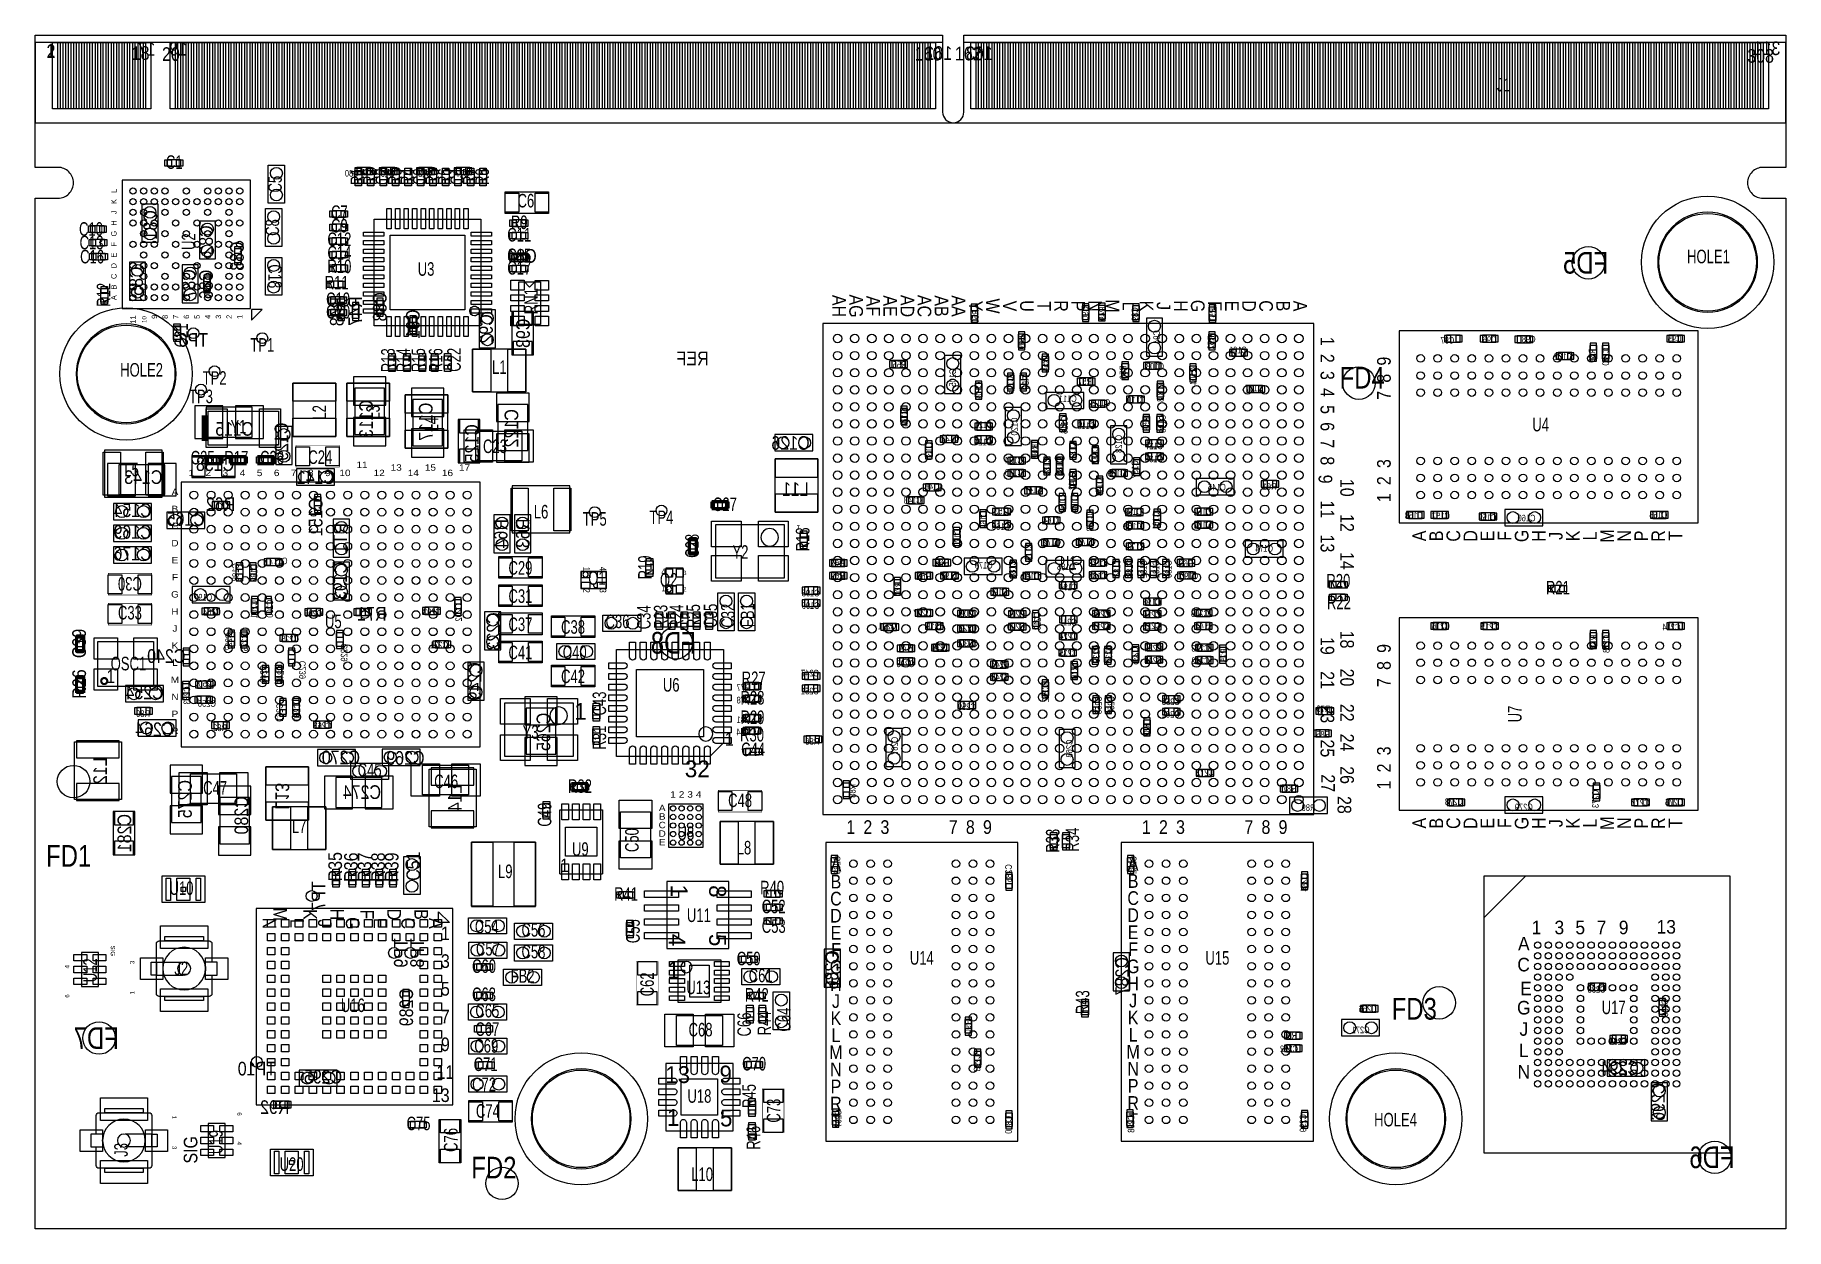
# Model space of a CAD drawing. Extents: x -75.3 to 6.7, y 91.5 to 147.4.
import ezdxf
from ezdxf.enums import TextEntityAlignment as Align

# ---------------------------------------------------------------- set-up
doc = ezdxf.new("R2010")
doc.units = 0
for name, color, linetype in [('BG_OUTLINE', 1, 'CONTINUOUS'), ('PG_ASSEMBLY_BOTTOM', 2, 'CONTINUOUS'), ('PG_ASSEMBLY_TOP', 3, 'CONTINUOUS'), ('PIN_BOTTOM', 5, 'CONTINUOUS'), ('PIN_TOP', 4, 'CONTINUOUS'), ('RD_ASSEMBLY_BOTTOM', 6, 'CONTINUOUS'), ('RD_ASSEMBLY_TOP', 7, 'CONTINUOUS')]:
    doc.layers.add(name, color=color, linetype=linetype)

msp = doc.modelspace()

# ---------------------------------------------------------------- texts
at = {"layer": 'PG_ASSEMBLY_BOTTOM', "text_generation_flag": 2, "width": 0.875}
for s, p in [('1', (-74.3458, 146.4056)), ('17', (-69.664834, 146.478752)), ('19', (-68.194936, 146.488912)), ('161', (-32.350964, 146.285712)), ('163', (-30.461204, 146.275552)), ('311', (6.4262, 146.5072))]:
    msp.add_text(s, height=0.64008, dxfattribs=at).set_placement(p)
at = {"layer": 'PG_ASSEMBLY_TOP'}
for s, height, width, p in [('2', 0.64008, 0.875, (-74.772012, 146.365722)), ('18', 0.64008, 0.875, (-70.781926, 146.285712)), ('20', 0.64008, 0.875, (-69.361812, 146.235674)), ('160', 0.64008, 0.875, (-34.10966, 146.250152)), ('162', 0.64008, 0.875, (-32.229806, 146.260312)), ('308', 0.64008, 0.875, (4.8768, 146.1516)), ('4', 0.30988, 0.82623, (-45.976286, 122.147076)), ('3', 0.2032, 0.875, (-44.959524, 122.147076)), ('1', 0.30988, 0.82623, (-45.976286, 121.384314)), ('2', 0.2032, 0.875, (-44.959524, 121.384314)), ('1', 0.635, 0.88, (-71.969122, 117.083078)), ('1', 0.635, 0.88, (-50.7238, 108.2294)), ('1', 0.78994, 0.987138, (-45.6946, 103.251)), ('13', 0.78994, 0.987138, (-45.7962, 98.3488)), ('9', 0.78994, 0.987138, (-43.2562, 98.3742)), ('1', 0.78994, 0.987138, (-45.72, 96.3422)), ('5', 0.78994, 0.987138, (-43.2308, 96.3168))]:
    msp.add_text(s, height=height, dxfattribs=dict(at, width=width)).set_placement(p)
for s, p in [('L', (-71.494396, 140.142722)), ('K', (-71.494396, 139.642596)), ('J', (-71.494396, 139.142724)), ('H', (-71.494396, 138.642598)), ('G', (-71.494396, 138.142726)), ('F', (-71.494396, 137.6426)), ('E', (-71.494396, 137.142474)), ('C', (-71.494396, 136.142476)), ('D', (-71.494396, 136.642602)), ('B', (-71.494396, 135.642604)), ('A', (-71.494396, 135.142478)), ('11', (-70.597522, 134.118604)), ('9', (-69.597524, 134.245604)), ('8', (-69.097398, 134.245604)), ('7', (-68.597526, 134.245604)), ('6', (-68.0974, 134.245604)), ('5', (-67.597274, 134.245604)), ('4', (-67.097402, 134.245604)), ('3', (-66.597276, 134.245604)), ('2', (-66.097404, 134.245604)), ('1', (-65.597278, 134.245604))]:
    msp.add_text(s, height=0.249936, rotation=90, dxfattribs=at).set_placement(p, align=Align.CENTER)
at = {"layer": 'PG_ASSEMBLY_TOP', "width": 0.875}
for s, height, rotation, p in [('AH', 0.64008, 270, (-37.97808, 134.75208)), ('AG', 0.64008, 270, (-37.17798, 134.75208)), ('AF', 0.64008, 270, (-36.37788, 134.75208)), ('AE', 0.64008, 270, (-35.578034, 134.75208)), ('AD', 0.64008, 270, (-34.777934, 134.75208)), ('AC', 0.64008, 270, (-33.978088, 134.75208)), ('AB', 0.64008, 270, (-33.177988, 134.75208)), ('AA', 0.64008, 270, (-32.377888, 134.75208)), ('Y', 0.64008, 270, (-31.578042, 134.75208)), ('W', 0.64008, 270, (-30.777942, 134.75208)), ('V', 0.64008, 270, (-29.978096, 134.75208)), ('U', 0.64008, 270, (-29.177996, 134.75208)), ('T', 0.64008, 270, (-28.377896, 134.75208)), ('R', 0.64008, 270, (-27.57805, 134.75208)), ('P', 0.64008, 270, (-26.77795, 134.75208)), ('N', 0.64008, 270, (-25.978104, 134.75208)), ('M', 0.64008, 270, (-25.178004, 134.75208)), ('L', 0.64008, 270, (-24.377904, 134.75208)), ('K', 0.64008, 270, (-23.578058, 134.75208)), ('J', 0.64008, 270, (-22.777958, 134.75208)), ('H', 0.64008, 270, (-21.978112, 134.75208)), ('G', 0.64008, 270, (-21.178012, 134.75208)), ('F', 0.64008, 270, (-20.377912, 134.75208)), ('E', 0.64008, 270, (-19.578066, 134.75208)), ('D', 0.64008, 270, (-18.777966, 134.75208)), ('C', 0.64008, 270, (-17.97812, 134.75208)), ('B', 0.64008, 270, (-17.17802, 134.75208)), ('A', 0.64008, 270, (-16.37792, 134.75208)), ('10', 0.2032, 90, (-70.097396, 134.118604)), ('1', 0.64008, 270, (-15.10792, 133.10108)), ('2', 0.64008, 270, (-15.10792, 132.30098)), ('9', 0.64008, 90, (-11.820906, 132.1689)), ('3', 0.64008, 270, (-15.10792, 131.50088)), ('8', 0.64008, 90, (-11.820906, 131.369054)), ('4', 0.64008, 270, (-15.10792, 130.701034)), ('7', 0.64008, 90, (-11.820906, 130.568954)), ('5', 0.64008, 270, (-15.10792, 129.900934)), ('6', 0.64008, 270, (-15.10792, 129.101088)), ('7', 0.64008, 270, (-15.10792, 128.300988)), ('8', 0.64008, 270, (-15.10792, 127.500888)), ('3', 0.64008, 90, (-11.820906, 127.369062)), (' 9', 0.64008, 270, (-15.19936, 126.746)), ('10', 0.64008, 270, (-14.18336, 126.238)), ('2', 0.64008, 90, (-11.820906, 126.568962)), ('11', 0.64008, 270, (-15.10792, 125.228096)), ('1', 0.64008, 90, (-11.820906, 125.769116)), ('12', 0.64008, 270, (-14.18336, 124.587)), ('13', 0.64008, 270, (-15.10792, 123.627896)), ('A', 0.64008, 90, (-10.169906, 123.982988)), ('B', 0.64008, 90, (-9.369806, 123.982988)), ('C', 0.64008, 90, (-8.56996, 123.982988)), ('D', 0.64008, 90, (-7.76986, 123.982988)), ('E', 0.64008, 90, (-6.970014, 123.982988)), ('F', 0.64008, 90, (-6.169914, 123.982988)), ('G', 0.64008, 90, (-5.369814, 123.982988)), ('H', 0.64008, 90, (-4.569968, 123.982988)), ('J', 0.64008, 90, (-3.769868, 123.982988)), ('K', 0.64008, 90, (-2.970022, 123.982988)), ('L', 0.64008, 90, (-2.169922, 123.982988)), ('M', 0.64008, 90, (-1.369822, 123.982988)), ('N', 0.64008, 90, (-0.569976, 123.982988)), ('P', 0.64008, 90, (0.230124, 123.982988)), ('R', 0.64008, 90, (1.02997, 123.982988)), ('T', 0.64008, 90, (1.83007, 123.982988)), ('14', 0.64008, 270, (-14.18336, 122.809)), ('19', 0.64008, 270, (-15.10792, 118.828058)), ('18', 0.64008, 270, (-14.18336, 119.126)), ('9', 0.64008, 90, (-11.820906, 118.709948)), ('8', 0.64008, 90, (-11.820906, 117.910102)), ('21', 0.64008, 270, (-15.10792, 117.228112)), ('20', 0.64008, 270, (-14.18336, 117.348)), ('7', 0.64008, 90, (-11.820906, 117.110002)), ('23', 0.64008, 270, (-15.10792, 115.627912)), ('22', 0.64008, 270, (-14.18336, 115.697)), ('25', 0.64008, 270, (-15.10792, 114.027966)), ('24', 0.64008, 270, (-14.18336, 114.3)), ('3', 0.64008, 90, (-11.820906, 113.91011)), ('2', 0.64008, 90, (-11.820906, 113.11001)), ('27', 0.64008, 270, (-15.07236, 112.395)), ('26', 0.64008, 270, (-14.18336, 112.776)), ('1', 0.64008, 90, (-11.820906, 112.310164)), ('28', 0.64008, 270, (-14.31036, 111.379)), ('A', 0.64008, 90, (-10.169906, 110.524036)), ('B', 0.64008, 90, (-9.369806, 110.524036)), ('C', 0.64008, 90, (-8.56996, 110.524036)), ('D', 0.64008, 90, (-7.76986, 110.524036)), ('E', 0.64008, 90, (-6.970014, 110.524036)), ('F', 0.64008, 90, (-6.169914, 110.524036)), ('G', 0.64008, 90, (-5.369814, 110.524036)), ('H', 0.64008, 90, (-4.569968, 110.524036)), ('K', 0.64008, 90, (-2.970022, 110.524036)), ('L', 0.64008, 90, (-2.169922, 110.524036)), ('M', 0.64008, 90, (-1.369822, 110.524036)), ('N', 0.64008, 90, (-0.569976, 110.524036)), ('P', 0.64008, 90, (0.230124, 110.524036)), ('R', 0.64008, 90, (1.02997, 110.524036)), ('T', 0.64008, 90, (1.83007, 110.524036)), ('J', 0.64008, 90, (-3.769868, 110.524036)), ('N', 0.64008, 270, (-64.656716, 105.830116)), ('M', 0.64008, 270, (-64.14516, 106.2482)), ('L', 0.64008, 270, (-63.356744, 105.830116)), ('K', 0.64008, 270, (-62.74816, 106.2482)), ('J', 0.64008, 270, (-62.056772, 105.830116)), ('H', 0.64008, 270, (-61.47816, 106.2482)), ('G', 0.64008, 270, (-60.7568, 105.830116)), ('F', 0.64008, 270, (-60.08116, 106.2482)), ('E', 0.64008, 270, (-59.456828, 105.830116)), ('D', 0.64008, 270, (-58.81116, 106.2482)), ('C', 0.64008, 270, (-58.156856, 105.830116)), ('B', 0.64008, 270, (-57.54116, 106.2482)), ('A', 0.64008, 270, (-56.856884, 105.830116))]:
    msp.add_text(s, height=height, rotation=rotation, dxfattribs=at).set_placement(p, align=Align.CENTER)
at = {"layer": 'PG_ASSEMBLY_TOP'}
for s, height, width, p in [('11', 0.299974, 1.166808, (-59.995054, 127.164338)), ('13', 0.299974, 1.166808, (-58.395108, 127.037338)), ('15', 0.299974, 1.166808, (-56.794908, 127.037338)), ('17', 0.299974, 1.166808, (-55.194962, 127.037338)), ('1', 0.299974, 1.166808, (-67.995038, 126.783338)), ('2', 0.299974, 1.166808, (-67.194938, 126.783338)), ('3', 0.299974, 1.166808, (-66.395092, 126.783338)), ('4', 0.299974, 1.166808, (-65.594992, 126.783338)), ('5', 0.299974, 1.166808, (-64.794892, 126.783338)), ('6', 0.299974, 1.166808, (-63.995046, 126.783338)), ('7', 0.299974, 1.166808, (-63.194946, 126.783338)), ('8', 0.299974, 1.166808, (-62.3951, 126.783338)), ('9', 0.299974, 1.166808, (-61.595, 126.783338)), ('10', 0.299974, 1.166808, (-60.7949, 126.783338)), ('12', 0.299974, 1.166808, (-59.194954, 126.783338)), ('14', 0.299974, 1.166808, (-57.595008, 126.783338)), ('16', 0.299974, 1.166808, (-55.995062, 126.783338)), ('A', 0.299974, 1.166808, (-68.757038, 125.894338)), ('B', 0.299974, 1.166808, (-68.757038, 125.094492)), ('C', 0.299974, 1.166808, (-68.757038, 124.294392)), ('D', 0.299974, 1.166808, (-68.757038, 123.494292)), ('E', 0.299974, 1.166808, (-68.757038, 122.694446)), ('F', 0.299974, 1.166808, (-68.757038, 121.894346)), ('G', 0.299974, 1.166808, (-68.757038, 121.0945)), ('H', 0.299974, 1.166808, (-68.757038, 120.2944)), ('J', 0.299974, 1.166808, (-68.757038, 119.4943)), ('K', 0.299974, 1.166808, (-68.757038, 118.694454)), ('L', 0.299974, 1.166808, (-68.757038, 117.894354)), ('M', 0.299974, 1.166808, (-68.757038, 117.094508)), ('N', 0.299974, 1.166808, (-68.757038, 116.294408)), ('P', 0.299974, 1.166808, (-68.757038, 115.494308)), ('R', 0.299974, 1.166808, (-68.757038, 114.694462)), ('1', 0.64008, 0.873016, (-42.799, 114.1476)), ('1', 0.299974, 1.166808, (-45.430948, 111.7219)), ('2', 0.299974, 1.166808, (-45.030898, 111.7219)), ('3', 0.299974, 1.166808, (-44.631102, 111.7219)), ('4', 0.299974, 1.166808, (-44.231052, 111.7219)), ('A', 0.299974, 1.166808, (-45.938948, 111.0869)), ('B', 0.299974, 1.166808, (-45.938948, 110.68685)), ('C', 0.299974, 1.166808, (-45.938948, 110.2868)), ('D', 0.299974, 1.166808, (-45.938948, 109.88675)), ('1', 0.64008, 0.875, (-37.108892, 110.021116)), ('2', 0.64008, 0.875, (-36.309046, 110.021116)), ('3', 0.64008, 0.875, (-35.508946, 110.021116)), ('7', 0.64008, 0.875, (-32.309054, 110.021116)), ('8', 0.64008, 0.875, (-31.508954, 110.021116)), ('9', 0.64008, 0.875, (-30.709108, 110.021116)), ('1', 0.64008, 0.875, (-23.265892, 110.021116)), ('2', 0.64008, 0.875, (-22.466046, 110.021116)), ('3', 0.64008, 0.875, (-21.665946, 110.021116)), ('7', 0.64008, 0.875, (-18.466054, 110.021116)), ('8', 0.64008, 0.875, (-17.665954, 110.021116)), ('9', 0.64008, 0.875, (-16.866108, 110.021116)), ('E', 0.299974, 1.166808, (-45.938948, 109.4867)), ('A', 0.64008, 0.875, (-37.80282, 108.268516)), ('A', 0.64008, 0.875, (-23.88362, 108.293916)), ('B', 0.64008, 0.875, (-37.80282, 107.468416)), ('B', 0.64008, 0.875, (-23.88362, 107.493816)), ('C', 0.64008, 0.875, (-37.80282, 106.66857)), ('C', 0.64008, 0.875, (-23.88362, 106.69397)), ('D', 0.64008, 0.875, (-37.80282, 105.86847)), ('D', 0.64008, 0.875, (-23.88362, 105.89387)), ('1', 0.635, 0.96, (-4.996434, 105.322624)), ('3', 0.635, 0.96, (-3.9243, 105.320592)), ('5', 0.635, 0.96, (-2.9464, 105.320592)), ('7', 0.635, 0.96, (-1.94945, 105.320592)), ('9', 0.635, 0.96, (-0.912368, 105.320592)), ('13', 0.635, 0.96, (1.082548, 105.350564)), ('1', 0.64008, 0.875, (-56.094884, 105.042716)), ('E', 0.64008, 0.875, (-37.80282, 105.068624)), ('E', 0.64008, 0.875, (-23.88362, 105.094024)), ('A', 0.635, 0.96, (-5.588254, 104.56164)), ('3', 0.64008, 0.875, (-56.094884, 103.742744)), ('F', 0.64008, 0.875, (-37.80282, 104.268524)), ('G', 0.64008, 0.875, (-23.88362, 103.493824)), ('F', 0.64008, 0.875, (-23.88362, 104.293924)), ('C', 0.635, 0.96, (-5.598414, 103.580692)), ('G', 0.64008, 0.875, (-37.80282, 103.468424)), ('H', 0.64008, 0.875, (-23.88362, 102.693978)), ('5', 0.64008, 0.875, (-56.094884, 102.442772)), ('H', 0.64008, 0.875, (-37.80282, 102.668578)), ('J', 0.64008, 0.875, (-37.80282, 101.868478)), ('J', 0.64008, 0.875, (-23.88362, 101.893878)), ('E', 0.635, 0.96, (-5.488432, 102.461568)), ('7', 0.64008, 0.875, (-56.094884, 101.1428)), ('K', 0.64008, 0.875, (-37.80282, 101.068632)), ('K', 0.64008, 0.875, (-23.88362, 101.094032)), ('G', 0.635, 0.96, (-5.588254, 101.561646)), ('L', 0.64008, 0.875, (-37.80282, 100.268532)), ('L', 0.64008, 0.875, (-23.88362, 100.293932)), ('J', 0.635, 0.96, (-5.588254, 100.561648)), ('9', 0.64008, 0.875, (-56.094884, 99.842828)), ('M', 0.64008, 0.875, (-37.80282, 99.468432)), ('M', 0.64008, 0.875, (-23.88362, 99.493832)), ('L', 0.635, 0.96, (-5.588254, 99.56165)), ('N', 0.64008, 0.875, (-37.80282, 98.668586)), ('N', 0.64008, 0.875, (-23.88362, 98.693986)), ('11', 0.64008, 0.875, (-56.094884, 98.542856)), ('P', 0.64008, 0.875, (-37.80282, 97.868486)), ('P', 0.64008, 0.875, (-23.88362, 97.893886)), ('N', 0.635, 0.96, (-5.588254, 98.561652)), ('13', 0.64008, 0.875, (-56.3118, 97.4598)), ('R', 0.64008, 0.875, (-37.80282, 97.06864)), ('R', 0.64008, 0.875, (-23.88362, 97.09404)), ('T', 0.64008, 0.875, (-37.80282, 96.26854)), ('T', 0.64008, 0.875, (-23.88362, 96.29394))]:
    msp.add_text(s, height=height, dxfattribs=dict(at, width=width)).set_placement(p, align=Align.CENTER)
for s, height, rotation, width, p in [('1', 0.2032, 180, 0.875, (-39.4843, 124.4727)), ('1', 0.30988, 270, 0.82623, (-49.633886, 122.531886)), ('4', 0.30988, 270, 0.82623, (-48.871124, 122.531886)), ('2', 0.30988, 270, 0.82623, (-49.633886, 121.515124)), ('3', 0.30988, 270, 0.82623, (-48.871124, 121.515124)), ('1', 0.78994, 270, 0.987138, (-45.5422, 107.6452)), ('8', 0.78994, 270, 0.987138, (-43.7388, 107.6198)), ('4', 0.78994, 270, 0.987138, (-45.6438, 105.3338)), ('5', 0.78994, 270, 0.987138, (-43.7388, 105.3338)), ('SIG', 0.2032, 270, 0.875, (-71.763636, 104.7877)), ('4', 0.2032, 90, 0.875, (-73.706736, 103.719122)), ('3', 0.2032, 90, 0.875, (-70.658736, 103.922322)), ('1', 0.2032, 90, 0.875, (-70.658736, 102.499922)), ('6', 0.2032, 90, 0.875, (-73.706736, 102.347522)), ('1', 0.2032, 270, 0.875, (-68.8848, 96.8248)), ('6', 0.2032, 270, 0.875, (-65.8368, 96.9772)), ('3', 0.2032, 270, 0.875, (-68.8848, 95.4024)), ('SIG', 0.635, 90, 0.88, (-67.707764, 94.5769)), ('4', 0.2032, 270, 0.875, (-65.8368, 95.6056))]:
    msp.add_text(s, height=height, rotation=rotation, dxfattribs=dict(at, width=width)).set_placement(p)
for s, p in [('1', (-50.0634, 115.3668)), ('32', (-44.8818, 112.6744))]:
    msp.add_text(s, height=0.7874, dxfattribs=at).set_placement(p)
at = {"layer": 'RD_ASSEMBLY_BOTTOM', "text_generation_flag": 2}
for s, height, width, p in [('C80', 0.30988, 0.82623, (-60.4774, 140.8176)), ('C79', 0.30988, 0.82623, (-58.795666, 140.796518)), ('C78', 0.30988, 0.82623, (-57.043066, 140.796518)), ('C77', 0.30988, 0.82623, (-55.290466, 140.796518)), ('C84', 0.64008, 0.875, (-52.5018, 136.779)), ('FD5', 1.016, 0.825, (-2.6924, 136.271)), ('TP6', 0.64008, 0.875, (-67.8942, 132.842)), ('C101', 0.30988, 0.82623, (-18.9738, 132.5372)), ('C97', 0.30988, 0.82623, (-9.1694, 132.9944)), ('C96', 0.30988, 0.82623, (-7.1882, 133.0198)), ('C98', 0.30988, 0.82623, (-5.3594, 133.0452)), ('C95', 0.30988, 0.82623, (1.4732, 133.0706)), ('R55', 0.30988, 0.82623, (-34.8234, 131.8514)), ('C103', 0.30988, 0.82623, (-22.86, 131.7752)), ('C102', 0.30988, 0.82623, (-3.7592, 132.2324)), ('R57', 0.30988, 0.82623, (-26.1366, 131.064)), ('C111', 0.30988, 0.82623, (-26.9494, 130.2512)), ('C112', 0.30988, 0.82623, (-25.3746, 130.0734)), ('C110', 0.30988, 0.82623, (-23.749, 130.2004)), ('C107', 0.30988, 0.82623, (-18.2118, 130.7592)), ('C121', 0.30988, 0.82623, (-30.8864, 129.032)), ('C119', 0.30988, 0.82623, (-26.080466, 128.985518)), ('C126', 0.64008, 0.875, (-39.9288, 128.016)), ('C123', 0.30988, 0.82623, (-32.4358, 128.4224)), ('C124', 0.30988, 0.82623, (-30.906466, 128.223518)), ('C127', 0.30988, 0.82623, (-22.905466, 128.045718)), ('C138', 0.64008, 0.875, (-66.8782, 127.0254)), ('C134', 0.30988, 0.82623, (-29.469334, 127.376682)), ('C140', 0.30988, 0.82623, (-29.469334, 126.792482)), ('C133', 0.30988, 0.82623, (-22.905466, 127.436118)), ('C141', 0.64008, 0.875, (-62.1538, 126.4158)), ('L11', 0.64008, 0.875, (-39.7002, 125.857)), ('C146', 0.30988, 0.82623, (-33.2232, 126.1364)), ('C147', 0.30988, 0.82623, (-28.5496, 126.0094)), ('C139', 0.30988, 0.82623, (-24.6634, 126.7714)), ('C145', 0.30988, 0.82623, (-19.9644, 126.111)), ('R61', 0.30988, 0.82623, (-17.495266, 126.140718)), ('C154', 0.64008, 0.875, (-70.739, 124.8664)), ('R62', 0.64008, 0.875, (-66.618866, 125.150118)), ('C148', 0.30988, 0.82623, (-34.2138, 125.5014)), ('C165', 0.64008, 0.875, (-68.2498, 124.46)), ('C153', 0.30988, 0.82623, (-29.972, 124.9934)), ('C164', 0.30988, 0.82623, (-27.686, 124.5616)), ('C155', 0.30988, 0.82623, (-23.876, 124.968)), ('C152', 0.30988, 0.82623, (-20.630134, 124.963682)), ('C167', 0.30988, 0.82623, (-20.630134, 124.354082)), ('C158', 0.30988, 0.82623, (-10.7442, 124.7902)), ('C157', 0.30988, 0.82623, (-9.4742, 124.7648)), ('C159', 0.30988, 0.82623, (-7.2898, 124.6886)), ('C160', 0.30988, 0.82623, (-5.461, 124.6632)), ('C156', 0.30988, 0.82623, (0.7112, 124.8156)), ('C169', 0.64008, 0.875, (-70.739, 123.8504)), ('C166', 0.30988, 0.82623, (-30.068266, 124.261118)), ('C172', 0.30988, 0.82623, (-27.686, 123.5456)), ('C171', 0.30988, 0.82623, (-26.0604, 123.571)), ('C168', 0.30988, 0.82623, (-23.9014, 124.2822)), ('C176', 0.64008, 0.875, (-70.739, 122.8344)), ('C173', 0.30988, 0.82623, (-23.749, 123.317)), ('C174', 0.30988, 0.82623, (-17.7546, 123.2408)), ('C177', 0.30988, 0.82623, (-63.9064, 122.6566)), ('R69', 0.30988, 0.82623, (-37.724334, 121.966482)), ('R67', 0.30988, 0.82623, (-37.724334, 122.550682)), ('R68', 0.30988, 0.82623, (-33.6804, 121.9454)), ('R65', 0.30988, 0.82623, (-32.822134, 122.576082)), ('C192', 0.30988, 0.82623, (-32.466534, 121.966482)), ('C179', 0.30988, 0.82623, (-30.8864, 122.4534)), ('C191', 0.30988, 0.82623, (-28.6766, 121.9454)), ('C185', 0.30988, 0.82623, (-27.0256, 122.3772)), ('C178', 0.30988, 0.82623, (-25.547066, 122.533918)), ('C189', 0.30988, 0.82623, (-25.547066, 121.949718)), ('R66', 0.30988, 0.82623, (-21.3868, 122.5296)), ('C190', 0.30988, 0.82623, (-21.265134, 121.953782)), ('C195', 0.30988, 0.82623, (-38.983666, 121.14911)), ('C196', 0.30988, 0.82623, (-30.1752, 121.2088)), ('C194', 0.30988, 0.82623, (-26.924, 121.4374)), ('C197', 0.30988, 0.82623, (-67.437, 120.9548)), ('C204', 0.30988, 0.82623, (-67.0306, 120.269)), ('R71', 0.64008, 0.875, (-59.5376, 120.015)), ('C203', 0.30988, 0.82623, (-56.7182, 120.269)), ('C199', 0.30988, 0.82623, (-38.983666, 120.56491)), ('C198', 0.30988, 0.82623, (-23.007066, 120.730518)), ('C205', 0.30988, 0.82623, (-62.2808, 120.1928)), ('C221', 0.30988, 0.82623, (-35.4076, 119.6086)), ('C207', 0.30988, 0.82623, (-33.7566, 120.2182)), ('C218', 0.30988, 0.82623, (-33.147, 119.5832)), ('C222', 0.30988, 0.82623, (-31.623, 119.507)), ('C209', 0.30988, 0.82623, (-31.5722, 120.1928)), ('C220', 0.30988, 0.82623, (-29.367734, 119.578882)), ('C211', 0.30988, 0.82623, (-29.367734, 120.163082)), ('C212', 0.30988, 0.82623, (-26.944066, 119.790718)), ('C208', 0.30988, 0.82623, (-25.394666, 120.171718)), ('C217', 0.30988, 0.82623, (-25.394666, 119.587518)), ('C219', 0.30988, 0.82623, (-23.0124, 119.634)), ('C210', 0.30988, 0.82623, (-23.007066, 120.146318)), ('C206', 0.30988, 0.82623, (-20.7518, 120.1928)), ('R72', 0.30988, 0.82623, (-20.5994, 119.6594)), ('C216', 0.30988, 0.82623, (-9.4742, 119.6086)), ('C215', 0.30988, 0.82623, (-7.1882, 119.5832)), ('C214', 0.30988, 0.82623, (1.3208, 119.5578)), ('C225', 0.30988, 0.82623, (-63.373, 118.999)), ('C231', 0.30988, 0.82623, (-56.388, 118.7196)), ('FD8', 1.016, 0.825, (-45.4152, 118.4656)), ('R74', 0.30988, 0.82623, (-34.5186, 118.5926)), ('C234', 0.30988, 0.82623, (-32.893, 118.5926)), ('C230', 0.30988, 0.82623, (-31.5722, 118.7958)), ('C224', 0.30988, 0.82623, (-26.924, 119.126)), ('C240', 0.64008, 0.875, (-69.1642, 118.0338)), ('C243', 0.30988, 0.82623, (-34.538666, 117.834918)), ('C244', 0.30988, 0.82623, (-30.104334, 117.800882)), ('C235', 0.30988, 0.82623, (-26.924, 118.3386)), ('C241', 0.30988, 0.82623, (-22.930866, 117.987318)), ('C232', 0.30988, 0.82623, (-22.930866, 118.571518)), ('C233', 0.30988, 0.82623, (-20.731734, 118.562882)), ('C242', 0.30988, 0.82623, (-20.731734, 117.978682)), ('C247', 0.30988, 0.82623, (-39.0144, 117.3988)), ('C248', 0.30988, 0.82623, (-30.104334, 117.216682)), ('C254', 0.64008, 0.875, (-70.1802, 116.332)), ('C250', 0.30988, 0.82623, (-67.2338, 116.9162)), ('R78', 0.30988, 0.82623, (-42.133266, 116.133118)), ('R77', 0.30988, 0.82623, (-42.133266, 116.717318)), ('C251', 0.30988, 0.82623, (-39.019734, 116.556282)), ('R80', 0.30988, 0.82623, (-70.251066, 115.498118)), ('C256', 0.30988, 0.82623, (-67.2592, 115.9764)), ('C259', 0.30988, 0.82623, (-31.6738, 115.824)), ('C255', 0.30988, 0.82623, (-22.118066, 116.056918)), ('C262', 0.30988, 0.82623, (-22.118066, 115.472718)), ('R79', 0.30988, 0.82623, (-14.980666, 115.726718)), ('C264', 0.64008, 0.875, (-69.723, 114.6048)), ('R82', 0.30988, 0.82623, (-66.644266, 114.837718)), ('C263', 0.30988, 0.82623, (-61.849, 114.935)), ('R84', 0.30988, 0.82623, (-42.133266, 114.634518)), ('R81', 0.30988, 0.82623, (-42.133266, 115.218718)), ('R85', 0.30988, 0.82623, (-14.986, 114.5286)), ('R86', 0.30988, 0.82623, (-38.9128, 114.1984)), ('C270', 0.64008, 0.875, (-60.9854, 113.284)), ('C269', 0.64008, 0.875, (-57.9628, 113.2586)), ('C272', 0.30988, 0.82623, (-20.5232, 112.7506)), ('R87', 0.30988, 0.82623, (-16.5608, 111.9886)), ('C278', 0.30988, 0.82623, (-8.8646, 111.379)), ('C277', 0.30988, 0.82623, (-0.127, 111.3282)), ('C276', 0.30988, 0.82623, (1.4478, 111.3536)), ('R89', 0.30988, 0.82623, (-15.6718, 111.0996)), ('C279', 0.30988, 0.82623, (-5.588, 111.125)), ('C288', 0.30988, 0.82623, (-2.179828, 102.581964)), ('C266', 0.30988, 0.82623, (-12.9032, 101.6762)), ('FD7', 1.016, 0.825, (-72.4408, 99.949)), ('C271', 0.30988, 0.82623, (-13.2334, 100.6856)), ('C292', 0.30988, 0.82623, (-16.5862, 99.7966)), ('R91', 0.30988, 0.82623, (-16.5354, 100.4316)), ('C291', 0.30988, 0.82623, (-1.162812, 100.144326)), ('TP10', 0.64008, 0.875, (-64.9224, 98.7044)), ('C294', 0.64008, 0.875, (-1.0922, 98.7298)), ('C295', 0.64008, 0.875, (-61.8236, 98.3234)), ('R92', 0.64008, 0.875, (-64.0842, 96.901)), ('FD6', 1.016, 0.825, (3.2258, 94.361))]:
    msp.add_text(s, height=height, dxfattribs=dict(at, width=width)).set_placement(p, align=Align.CENTER)
for s, height, rotation, width, p in [('C81', 0.64008, 90, 0.875, (-69.596, 138.557)), ('C82', 0.64008, 90, 0.875, (-66.9798, 137.8458)), ('C83', 0.64008, 90, 0.875, (-65.536318, 137.089134)), ('C85', 0.64008, 90, 0.875, (-70.2564, 135.9154)), ('C87', 0.64008, 90, 0.875, (-67.7926, 135.7884)), ('C86', 0.64008, 90, 0.875, (-66.984118, 135.768334)), ('C88', 0.64008, 90, 0.875, (-58.847482, 134.716266)), ('R48', 0.64008, 90, 0.875, (-60.8584, 134.493)), ('R47', 0.64008, 90, 0.875, (-59.990482, 134.513066)), ('C91', 0.64008, 90, 0.875, (-57.298082, 133.903466)), ('R50', 0.30988, 90, 0.82623, (-31.115, 134.2644)), ('C90', 0.30988, 90, 0.82623, (-25.9842, 134.4168)), ('R49', 0.30988, 90, 0.82623, (-25.1714, 134.3914)), ('C89', 0.30988, 90, 0.82623, (-23.6474, 134.366)), ('R51', 0.30988, 90, 0.82623, (-20.0152, 134.3406)), ('C92', 0.64008, 90, 0.875, (-53.8734, 133.6802)), ('C93', 0.64008, 90, 0.875, (-52.13858, 133.477)), ('C99', 0.30988, 90, 0.82623, (-28.956, 133.0452)), ('C94', 0.30988, 90, 0.82623, (-22.6314, 133.2992)), ('R52', 0.30988, 90, 0.82623, (-20.0914, 133.0452)), ('R54', 0.30988, 90, 0.82623, (-27.8638, 132.0038)), ('R53', 0.30988, 90, 0.82623, (-2.2352, 132.4356)), ('C100', 0.30988, 90, 0.82623, (-1.6002, 132.3848)), ('C105', 0.30988, 90, 0.82623, (-32.1818, 131.3942)), ('C106', 0.30988, 90, 0.82623, (-29.4894, 131.0386)), ('R58', 0.30988, 90, 0.82623, (-28.757118, 131.170934)), ('R56', 0.30988, 90, 0.82623, (-24.2062, 131.6482)), ('C104', 0.30988, 90, 0.82623, (-20.9042, 131.4704)), ('C109', 0.30988, 90, 0.82623, (-30.9626, 130.7846)), ('C108', 0.30988, 90, 0.82623, (-22.4536, 130.683)), ('C114', 0.30988, 90, 0.82623, (-34.4424, 129.5146)), ('C116', 0.30988, 90, 0.82623, (-26.9494, 129.1844)), ('C118', 0.30988, 90, 0.82623, (-22.356318, 129.240534)), ('C129', 0.64008, 90, 0.875, (-63.4492, 128.397)), ('C125', 0.64008, 90, 0.875, (-54.5338, 128.3208)), ('C120', 0.30988, 90, 0.82623, (-29.2862, 129.1082)), ('R59', 0.30988, 90, 0.82623, (-23.114, 129.2352)), ('C130', 0.30988, 90, 0.82623, (-33.2994, 127.9398)), ('R60', 0.30988, 90, 0.82623, (-28.3718, 127.9652)), ('C131', 0.30988, 90, 0.82623, (-26.564082, 127.985266)), ('C132', 0.30988, 90, 0.82623, (-25.522682, 127.782066)), ('C128', 0.30988, 90, 0.82623, (-24.4094, 128.2954)), ('C136', 0.30988, 90, 0.82623, (-27.783282, 127.248666)), ('C135', 0.30988, 90, 0.82623, (-27.199082, 127.248666)), ('C137', 0.30988, 90, 0.82623, (-23.6474, 127.1016)), ('C142', 0.30988, 90, 0.82623, (-26.5938, 126.5682)), ('C144', 0.30988, 90, 0.82623, (-25.3238, 126.2634)), ('C151', 0.64008, 90, 0.875, (-61.849, 124.8664)), ('C150', 0.30988, 90, 0.82623, (-27.055318, 125.481334)), ('C149', 0.30988, 90, 0.82623, (-26.471118, 125.481334)), ('R64', 0.64008, 90, 0.875, (-53.1876, 124.079)), ('R63', 0.64008, 90, 0.875, (-52.1462, 124.1044)), ('C162', 0.30988, 90, 0.82623, (-30.734, 124.7394)), ('C163', 0.30988, 90, 0.82623, (-25.7556, 124.6124)), ('C161', 0.30988, 90, 0.82623, (-22.6568, 124.6886)), ('RT1', 0.64008, 90, 0.875, (-60.706, 123.8758)), ('C170', 0.30988, 90, 0.82623, (-31.9532, 123.9012)), ('C175', 0.30988, 90, 0.82623, (-28.6258, 123.2408)), ('C188', 0.30988, 90, 0.82623, (-65.764918, 122.280934)), ('C187', 0.30988, 90, 0.82623, (-64.897, 122.2502)), ('C193', 0.64008, 90, 0.875, (-60.706, 121.8692)), ('C186', 0.30988, 90, 0.82623, (-29.3878, 122.428)), ('C184', 0.30988, 90, 0.82623, (-24.481282, 122.473466)), ('C183', 0.30988, 90, 0.82623, (-23.897082, 122.473466)), ('C182', 0.30988, 90, 0.82623, (-23.245318, 122.433334)), ('C181', 0.30988, 90, 0.82623, (-22.661118, 122.433334)), ('C180', 0.30988, 90, 0.82623, (-22.076918, 122.433334)), ('R70', 0.30988, 90, 0.82623, (-34.7472, 121.5136)), ('C201', 0.30988, 90, 0.82623, (-64.897, 120.5484)), ('C200', 0.30988, 90, 0.82623, (-64.1604, 120.5738)), ('C202', 0.30988, 90, 0.82623, (-55.3212, 120.396)), ('C223', 0.64008, 90, 0.875, (-53.5178, 119.507)), ('C213', 0.30988, 90, 0.82623, (-28.2194, 119.9896)), ('C227', 0.30988, 90, 0.82623, (-66.0908, 119.0244)), ('C226', 0.30988, 90, 0.82623, (-65.333118, 119.004334)), ('C229', 0.30988, 90, 0.82623, (-60.6806, 118.5164)), ('R73', 0.30988, 90, 0.82623, (-2.1844, 119.0244)), ('C228', 0.30988, 90, 0.82623, (-1.5748, 118.9228)), ('C239', 0.30988, 90, 0.82623, (-62.6364, 117.7036)), ('C238', 0.30988, 90, 0.82623, (-25.446482, 118.460266)), ('C237', 0.30988, 90, 0.82623, (-24.862282, 118.460266)), ('C236', 0.30988, 90, 0.82623, (-23.6474, 118.364)), ('R75', 0.30988, 90, 0.82623, (-19.4818, 118.3894)), ('C246', 0.30988, 90, 0.82623, (-64.460882, 117.520466)), ('C245', 0.30988, 90, 0.82623, (-63.6524, 117.5004)), ('C249', 0.64008, 90, 0.875, (-54.4068, 117.1702)), ('R76', 0.30988, 90, 0.82623, (-26.4922, 117.602)), ('C253', 0.30988, 90, 0.82623, (-68.0466, 116.5098)), ('C252', 0.30988, 90, 0.82623, (-27.8384, 116.6114)), ('C258', 0.30988, 90, 0.82623, (-25.353518, 116.057934)), ('C257', 0.30988, 90, 0.82623, (-24.769318, 116.057934)), ('C261', 0.30988, 90, 0.82623, (-63.7032, 115.7224)), ('C260', 0.30988, 90, 0.82623, (-62.886082, 115.742466)), ('R83', 0.30988, 90, 0.82623, (-23.114, 114.9096)), ('C267', 0.30988, 90, 0.82623, (-34.8996, 114.1476)), ('C268', 0.30988, 90, 0.82623, (-26.7208, 114.0206)), ('L12', 0.64008, 90, 0.875, (-71.941182, 112.9792)), ('L13', 0.64008, 270, 0.875, (-64.050418, 111.7854)), ('L14', 0.64008, 90, 0.875, (-55.329582, 111.7092)), ('R88', 0.30988, 90, 0.82623, (-36.8808, 112.0394)), ('C273', 0.30988, 90, 0.82623, (-2.0828, 111.6584)), ('C281', 0.64008, 90, 0.875, (-70.80758, 110.0582)), ('C283', 0.30988, 90, 0.82623, (-37.596318, 108.568744)), ('C285', 0.30988, 90, 0.82623, (-29.5656, 108.1786)), ('C282', 0.30988, 90, 0.82623, (-23.727918, 108.568744)), ('TP7', 0.64008, 90, 0.875, (-61.722, 107.1118)), ('C284', 0.30988, 90, 0.82623, (-15.7226, 107.7468)), ('TP9', 0.64008, 90, 0.875, (-57.8612, 104.4448)), ('TP8', 0.64008, 90, 0.875, (-57.0992, 104.4448)), ('C286', 0.64008, 90, 0.875, (-37.6936, 103.632)), ('C287', 0.64008, 90, 0.875, (-24.0792, 103.3526)), ('C289', 0.64008, 90, 0.875, (-57.6072, 101.9048)), ('C290', 0.30988, 90, 0.82623, (1.171448, 101.87432)), ('R90', 0.30988, 90, 0.82623, (-31.4706, 100.9904)), ('C293', 0.30988, 90, 0.82623, (-31.0388, 99.314)), ('C296', 0.64008, 90, 0.875, (1.00965, 97.47504)), ('C297', 0.30988, 90, 0.82623, (-37.545518, 96.681544)), ('C300', 0.30988, 90, 0.82623, (-29.5656, 96.393)), ('C298', 0.30988, 90, 0.82623, (-23.8252, 96.4438)), ('C299', 0.30988, 90, 0.82623, (-15.7734, 96.4692))]:
    msp.add_text(s, height=height, rotation=rotation, dxfattribs=dict(at, width=width)).set_placement(p, align=Align.CENTER)
at = {"layer": 'RD_ASSEMBLY_BOTTOM', "text_generation_flag": 2, "width": 0.875}
for s, p in [('REF', (-43.7642, 131.9784)), ('C115', (-65.0748, 128.6764)), ('C143', (-69.342, 126.4158)), ('C274', (-59.1058, 111.6584))]:
    msp.add_text(s, height=0.64008, dxfattribs=at).set_placement(p)
for s, p in [('C113', (-59.4868, 130.3528)), ('C117', (-56.6928, 130.2258)), ('C122', (-52.6796, 129.921)), ('C265', (-51.181, 115.697)), ('C275', (-67.9704, 112.5474)), ('C280', (-65.3288, 111.7854))]:
    msp.add_text(s, height=0.64008, rotation=90, dxfattribs=at).set_placement(p)
at = {"layer": 'RD_ASSEMBLY_TOP'}
for s, height, width, p in [('J1', 0.635, 0.72, (-6.5278, 144.8054)), ('C1', 0.635, 0.72, (-68.788534, 141.177518)), ('C7', 0.635, 0.72, (-61.056266, 138.832082)), ('C6', 0.635, 0.72, (-52.324, 139.3698)), ('C10', 0.635, 0.72, (-72.689466, 138.044682)), ('C9', 0.635, 0.72, (-61.056266, 138.197082)), ('R9', 0.635, 0.72, (-52.634134, 138.358118)), ('C13', 0.635, 0.72, (-72.664066, 137.409682)), ('C12', 0.635, 0.72, (-61.056266, 137.562082)), ('C11', 0.635, 0.72, (-52.634134, 137.773918)), ('C16', 0.635, 0.72, (-72.638666, 136.749282)), ('C14', 0.635, 0.72, (-61.056266, 136.927082)), ('C15', 0.635, 0.72, (-52.634134, 136.808718)), ('R11', 0.635, 0.72, (-61.183266, 135.530082)), ('R10', 0.635, 0.72, (-61.056266, 136.292082)), ('U3', 0.635, 0.72, (-56.9976, 136.1694)), ('C17', 0.635, 0.72, (-52.634134, 136.224518)), ('C19', 0.635, 0.72, (-61.117734, 134.751318)), ('C20', 0.635, 0.72, (-61.117734, 134.167118)), ('TP1', 0.635, 0.72, (-64.6684, 132.6134)), ('L1', 0.635, 0.72, (-53.5686, 131.572)), ('TP2', 0.635, 0.72, (-66.9036, 131.064)), ('FD4', 1.016, 0.825, (-13.1572, 130.8862)), ('TP3', 0.635, 0.72, (-67.5386, 130.2004)), ('U4', 0.635, 0.72, (-4.8006, 128.8796)), ('C25', 0.635, 0.72, (-67.4624, 127.3302)), ('R17', 0.635, 0.72, (-65.882266, 127.325882)), ('C26', 0.635, 0.72, (-64.2112, 127.3302)), ('C24', 0.635, 0.72, (-61.9506, 127.3556)), ('L5', 0.635, 0.72, (-70.7898, 126.7714)), ('C27', 0.635, 0.72, (-43.0022, 125.1458)), ('L6', 0.635, 0.72, (-51.6128, 124.798582)), ('TP5', 0.635, 0.72, (-49.0982, 124.46)), ('TP4', 0.635, 0.72, (-45.974, 124.5362)), ('U1', 0.635, 0.72, (-26.924, 122.4026)), ('C29', 0.635, 0.72, (-52.578, 122.16638)), ('R20', 0.635, 0.72, (-14.2748, 121.5644)), ('C31', 0.635, 0.72, (-52.578, 120.84558)), ('R21', 0.635, 0.72, (-3.993134, 121.238518)), ('C33', 0.635, 0.72, (-70.866, 120.0658)), ('R22', 0.635, 0.72, (-14.2494, 120.5484)), ('U5', 0.635, 0.72, (-61.341, 119.6594)), ('C37', 0.635, 0.72, (-52.578, 119.52478)), ('C38', 0.635, 0.72, (-50.1142, 119.39778)), ('C36', 0.635, 0.72, (-48.0314, 119.6594)), ('C41', 0.635, 0.72, (-52.578, 118.20398)), ('C40', 0.635, 0.72, (-50.038, 118.2116)), ('C42', 0.635, 0.72, (-50.1142, 117.08638)), ('U6', 0.635, 0.72, (-45.5168, 116.6876)), ('R27', 0.635, 0.72, (-41.656, 116.9924)), ('R28', 0.635, 0.72, (-41.712134, 116.082318)), ('R29', 0.635, 0.72, (-41.712134, 115.167918)), ('R30', 0.635, 0.72, (-41.7322, 114.3508)), ('C44', 0.635, 0.72, (-41.6814, 113.665)), ('C45', 0.635, 0.72, (-59.6392, 112.6998)), ('R32', 0.635, 0.72, (-49.789334, 111.942118)), ('C48', 0.635, 0.72, (-42.291, 111.2774)), ('L7', 0.635, 0.72, (-62.9412, 110.0582)), ('U8', 0.635, 0.72, (-44.831, 109.736382)), ('FD1', 1.016, 0.825, (-73.7362, 108.4834)), ('L8', 0.635, 0.72, (-42.10939, 109.059218)), ('L9', 0.635, 0.72, (-53.2892, 107.95)), ('R41', 0.635, 0.72, (-47.630334, 106.887518)), ('R40', 0.635, 0.72, (-40.7924, 107.188)), ('C52', 0.635, 0.72, (-40.721534, 106.303318)), ('C54', 0.635, 0.72, (-54.1528, 105.3592)), ('C56', 0.635, 0.72, (-51.9684, 105.2068)), ('U11', 0.635, 0.72, (-44.2214, 105.8926)), ('C53', 0.635, 0.72, (-40.7162, 105.3846)), ('C57', 0.635, 0.72, (-54.102, 104.3178)), ('C60', 0.635, 0.72, (-54.285134, 103.509318)), ('C58', 0.635, 0.72, (-51.9684, 104.1908)), ('C59', 0.635, 0.72, (-41.889934, 103.864918)), ('U14', 0.635, 0.72, (-33.782, 103.894128)), ('U15', 0.635, 0.72, (-19.939, 103.894128)), ('FB2', 0.635, 0.72, (-52.4764, 103.0478)), ('C61', 0.635, 0.72, (-41.3258, 103.0732)), ('C63', 0.635, 0.72, (-54.285134, 102.188518)), ('R42', 0.635, 0.72, (-41.508934, 102.163118)), ('U16', 0.635, 0.72, (-60.4266, 101.6762)), ('C65', 0.635, 0.72, (-54.1274, 101.4222)), ('FD3', 1.016, 0.825, (-10.7188, 101.3206)), ('U17', 0.635, 0.72, (-1.381252, 101.576632)), ('C67', 0.635, 0.72, (-54.1274, 100.5586)), ('C69', 0.635, 0.72, (-54.1782, 99.7712)), ('C71', 0.635, 0.72, (-54.208934, 98.911918)), ('C70', 0.635, 0.72, (-41.635934, 98.937318)), ('C72', 0.635, 0.72, (-54.2798, 97.9678)), ('U18', 0.635, 0.72, (-44.196, 97.425002)), ('C75', 0.635, 0.72, (-57.3532, 96.139)), ('C74', 0.635, 0.72, (-54.102, 96.7232)), ('FD2', 1.016, 0.825, (-53.8226, 93.8784)), ('L10', 0.635, 0.72, (-44.069, 93.759782))]:
    msp.add_text(s, height=height, dxfattribs=dict(at, width=width)).set_placement(p, align=Align.CENTER)
for s, height, rotation, width, p in [('R1', 0.635, 90, 0.72, (-59.897518, 140.812266)), ('R2', 0.635, 90, 0.72, (-59.313318, 140.812266)), ('C2', 0.635, 90, 0.72, (-58.729118, 140.812266)), ('R3', 0.635, 90, 0.72, (-58.144918, 140.812266)), ('R4', 0.635, 90, 0.72, (-57.560718, 140.812266)), ('C3', 0.635, 90, 0.72, (-56.976518, 140.812266)), ('R5', 0.635, 90, 0.72, (-56.392318, 140.812266)), ('R6', 0.635, 90, 0.72, (-55.808118, 140.812266)), ('C4', 0.635, 90, 0.72, (-55.223918, 140.812266)), ('R7', 0.635, 90, 0.72, (-54.639718, 140.812266)), ('R8', 0.635, 90, 0.72, (-54.055518, 140.812266)), ('C5', 0.635, 90, 0.72, (-63.754, 140.462)), ('C8', 0.635, 90, 0.72, (-63.881, 138.43)), ('U2', 0.635, 90, 0.72, (-67.800982, 137.7696)), ('C18', 0.635, 270, 0.72, (-64.389, 136.144)), ('R12', 0.635, 90, 0.72, (-71.784718, 135.275066)), ('C21', 0.635, 90, 0.72, (-68.1482, 133.3754)), ('R13', 0.635, 90, 0.72, (-58.466482, 132.212334)), ('R14', 0.635, 90, 0.72, (-57.755282, 132.212334)), ('R15', 0.635, 90, 0.72, (-57.044082, 132.212334)), ('R16', 0.635, 90, 0.72, (-56.231282, 132.212334)), ('C22', 0.635, 90, 0.72, (-55.372, 132.2324)), ('L2', 0.635, 90, 0.72, (-61.679582, 129.7686)), ('L3', 0.635, 90, 0.72, (-59.164982, 129.7686)), ('L4', 0.635, 90, 0.72, (-56.421782, 129.2098)), ('C28', 0.635, 90, 0.72, (-44.225718, 123.514866)), ('R18', 0.635, 90, 0.72, (-39.044118, 123.819666)), ('R19', 0.635, 90, 0.72, (-46.4312, 122.5042)), ('C30', 0.635, 180, 0.72, (-70.866, 122.05462)), ('C34', 0.635, 90, 0.72, (-46.482, 120.1674)), ('R23', 0.635, 90, 0.72, (-45.6946, 120.1928)), ('R24', 0.635, 90, 0.72, (-44.953682, 120.198134)), ('R25', 0.635, 90, 0.72, (-44.166282, 120.223534)), ('C35', 0.635, 90, 0.72, (-43.3578, 120.2436)), ('C32', 0.635, 90, 0.72, (-42.545, 120.2436)), ('FB1', 0.635, 90, 0.72, (-41.6306, 120.269)), ('C39', 0.64008, 90, 0.875, (-72.927718, 118.942866)), ('R26', 0.64008, 90, 0.875, (-72.9234, 117.0432)), ('C43', 0.635, 90, 0.72, (-48.5648, 116.1288)), ('U7', 0.635, 90, 0.72, (-5.693918, 115.637056)), ('R31', 0.635, 90, 0.72, (-48.5648, 114.5286)), ('C49', 0.635, 90, 0.72, (-51.1302, 110.9218)), ('R33', 0.635, 90, 0.72, (-27.334718, 109.697266)), ('R34', 0.635, 90, 0.72, (-26.416, 109.7534)), ('R35', 0.64008, 90, 0.875, (-60.9346, 108.4834)), ('R36', 0.64008, 90, 0.875, (-60.193682, 108.463334)), ('R37', 0.64008, 90, 0.875, (-59.558682, 108.463334)), ('R38', 0.64008, 90, 0.875, (-58.923682, 108.463334)), ('R39', 0.64008, 90, 0.875, (-58.288682, 108.463334)), ('C51', 0.64008, 90, 0.875, (-57.277, 108.5088)), ('C55', 0.635, 90, 0.72, (-46.99, 105.4608)), ('C62', 0.635, 90, 0.72, (-46.3296, 102.9716)), ('R43', 0.635, 90, 0.72, (-25.9334, 102.1334)), ('R44', 0.635, 90, 0.72, (-40.838882, 101.148134)), ('C64', 0.635, 90, 0.72, (-39.9288, 101.3206)), ('C66', 0.635, 90, 0.72, (-41.783, 101.092)), ('R45', 0.635, 90, 0.72, (-41.5544, 97.7392)), ('C73', 0.635, 90, 0.72, (-40.40378, 97.0534)), ('C76', 0.635, 90, 0.72, (-55.5244, 95.6818)), ('R46', 0.635, 90, 0.72, (-41.3512, 95.7834))]:
    msp.add_text(s, height=height, rotation=rotation, dxfattribs=dict(at, width=width)).set_placement(p, align=Align.CENTER)
at = {"layer": 'RD_ASSEMBLY_TOP', "width": 0.72}
for s, p in [('HOLE1', (2.0574, 136.7536)), ('HOLE2', (-71.3232, 131.445)), ('Y1', (-66.15684, 128.78308)), ('C23', (-54.3306, 127.8636)), ('Y2', (-42.6466, 122.9106)), ('Q1', (-49.403, 121.6914)), ('Q2', (-46.044358, 121.60631)), ('OSC1', (-71.769224, 117.683026)), ('Y3', (-52.4764, 114.4778)), ('C47', (-67.437, 111.8616)), ('C46', (-56.6166, 112.1664)), ('U9', (-50.165, 108.9914)), ('U10', (-69.0118, 107.1626)), ('J2', (-68.7832, 103.4034)), ('U13', (-44.8056, 102.5144)), ('C68', (-44.704, 100.5332)), ('HOLE4', (-12.5984, 96.3168)), ('U20', (-63.8556, 94.234))]:
    msp.add_text(s, height=0.635, dxfattribs=at).set_placement(p)
for s, p in [('RN1', (-51.7652, 134.366)), ('C50', (-47.0408, 109.1692)), ('U12', (-72.4154, 103.0732)), ('U19', (-66.5226, 95.0214)), ('J3', (-70.9676, 94.8944))]:
    msp.add_text(s, height=0.635, rotation=90, dxfattribs=at).set_placement(p)

# ---------------------------------------------------------------- linework, layer by layer
at = {"layer": 'BG_OUTLINE'}
msp.add_lwpolyline([(-75.311, 91.51112), (-75.311, 139.799314), (-74.236072, 139.799314, 0.414214), (-73.511156, 140.52423, 0.414316), (-74.236072, 141.2494), (-75.311, 141.2494), (-75.311, 147.449286), (-32.811212, 147.449286), (-32.811212, 144.19707), (-32.811212, 143.841978, 0.414065), (-32.311086, 143.342106, 0.414065), (-31.81096, 143.841978), (-31.81096, 144.177004), (-31.81096, 147.449286), (6.688836, 147.449286), (6.688836, 146.345402), (6.688836, 141.2494), (5.613908, 141.2494, 0.414316), (4.888992, 140.52423, 0.414214), (5.613908, 139.799314), (6.68909, 139.799314), (6.68909, 91.51112)], format="xyb", close=True, dxfattribs=at)
at = {"layer": 'PG_ASSEMBLY_BOTTOM'}
for points in [[(-59.60364, 141.2367), (-60.23356, 141.2367), (-60.23356, 140.9065), (-59.60364, 140.9065)], [(-58.46064, 141.2367), (-59.09056, 141.2367), (-59.09056, 140.9065), (-58.46064, 140.9065)], [(-56.70804, 141.2367), (-57.33796, 141.2367), (-57.33796, 140.9065), (-56.70804, 140.9065)], [(-54.95544, 141.2367), (-55.58536, 141.2367), (-55.58536, 140.9065), (-54.95544, 140.9065)], [(-70.3072, 139.5222), (-70.3072, 137.7442), (-69.5452, 137.7442), (-69.5452, 139.5222)], [(-66.8528, 136.9568), (-66.8528, 138.7348), (-67.6148, 138.7348), (-67.6148, 136.9568)], [(-65.9765, 137.42416), (-65.9765, 136.79424), (-65.6463, 136.79424), (-65.6463, 137.42416)], [(-52.89296, 136.8425), (-52.26304, 136.8425), (-52.26304, 137.1727), (-52.89296, 137.1727)], [(-70.1294, 135.0264), (-70.1294, 136.8044), (-70.8914, 136.8044), (-70.8914, 135.0264)], [(-67.6656, 134.8994), (-67.6656, 136.6774), (-68.4276, 136.6774), (-68.4276, 134.8994)], [(-67.4243, 136.10336), (-67.4243, 135.47344), (-67.0941, 135.47344), (-67.0941, 136.10336)], [(-60.7949, 134.17804), (-60.7949, 134.80796), (-61.1251, 134.80796), (-61.1251, 134.17804)], [(-60.1345, 134.17804), (-60.1345, 134.80796), (-60.4647, 134.80796), (-60.4647, 134.17804)], [(-58.9915, 134.38124), (-58.9915, 135.01116), (-59.3217, 135.01116), (-59.3217, 134.38124)], [(-53.7464, 132.7912), (-53.7464, 134.5692), (-54.5084, 134.5692), (-54.5084, 132.7912)], [(-51.9684, 132.461), (-51.9684, 134.493), (-52.9844, 134.493), (-52.9844, 132.461)], [(-31.1531, 134.10184), (-31.1531, 134.73176), (-31.4833, 134.73176), (-31.4833, 134.10184)], [(-25.9461, 134.12724), (-25.9461, 134.75716), (-26.2763, 134.75716), (-26.2763, 134.12724)], [(-25.1841, 134.15264), (-25.1841, 134.78256), (-25.5143, 134.78256), (-25.5143, 134.15264)], [(-23.5839, 134.12724), (-23.5839, 134.75716), (-23.9141, 134.75716), (-23.9141, 134.12724)], [(-20.0025, 134.07644), (-20.0025, 134.70636), (-20.3327, 134.70636), (-20.3327, 134.07644)], [(-57.4421, 133.56844), (-57.4421, 134.19836), (-57.7723, 134.19836), (-57.7723, 133.56844)], [(-22.5044, 132.4102), (-22.5044, 134.1882), (-23.2664, 134.1882), (-23.2664, 132.4102)], [(-29.2735, 133.43636), (-29.2735, 132.80644), (-28.9433, 132.80644), (-28.9433, 133.43636)], [(-20.0279, 132.80644), (-20.0279, 133.43636), (-20.3581, 133.43636), (-20.3581, 132.80644)], [(-8.57504, 133.3881), (-9.20496, 133.3881), (-9.20496, 133.0579), (-8.57504, 133.0579)], [(-7.52856, 133.0579), (-6.89864, 133.0579), (-6.89864, 133.3881), (-7.52856, 133.3881)], [(-5.27304, 133.3627), (-5.90296, 133.3627), (-5.90296, 133.0325), (-5.27304, 133.0325)], [(-2.1717, 132.27304), (-2.1717, 132.90296), (-2.5019, 132.90296), (-2.5019, 132.27304)], [(-1.5875, 132.27304), (-1.5875, 132.90296), (-1.9177, 132.90296), (-1.9177, 132.27304)], [(1.20904, 133.0579), (1.83896, 133.0579), (1.83896, 133.3881), (1.20904, 133.3881)], [(-35.18916, 131.8641), (-34.55924, 131.8641), (-34.55924, 132.1943), (-35.18916, 132.1943)], [(-32.7152, 132.4356), (-32.7152, 130.6576), (-31.9532, 130.6576), (-31.9532, 132.4356)], [(-27.8257, 131.76504), (-27.8257, 132.39496), (-28.1559, 132.39496), (-28.1559, 131.76504)], [(-24.0919, 131.40944), (-24.0919, 132.03936), (-24.4221, 132.03936), (-24.4221, 131.40944)], [(-22.67204, 132.1181), (-23.30196, 132.1181), (-23.30196, 131.7879), (-22.67204, 131.7879)], [(-19.26336, 132.3975), (-18.63344, 132.3975), (-18.63344, 132.7277), (-19.26336, 132.7277)], [(-3.34264, 132.5753), (-3.97256, 132.5753), (-3.97256, 132.2451), (-3.34264, 132.2451)], [(-29.4513, 130.87604), (-29.4513, 131.50596), (-29.7815, 131.50596), (-29.7815, 130.87604)], [(-29.1973, 131.50596), (-29.1973, 130.87604), (-28.8671, 130.87604), (-28.8671, 131.50596)], [(-25.77084, 131.3815), (-26.40076, 131.3815), (-26.40076, 131.0513), (-25.77084, 131.0513)], [(-20.9169, 131.30784), (-20.9169, 131.93776), (-21.2471, 131.93776), (-21.2471, 131.30784)], [(-60.3377, 130.8989), (-60.3377, 128.7399), (-58.9407, 128.7399), (-58.9407, 130.8989)], [(-30.9499, 130.49504), (-30.9499, 131.12496), (-31.2801, 131.12496), (-31.2801, 130.49504)], [(-26.1874, 130.7084), (-27.9654, 130.7084), (-27.9654, 129.9464), (-26.1874, 129.9464)], [(-24.08936, 130.2131), (-23.45944, 130.2131), (-23.45944, 130.5433), (-24.08936, 130.5433)], [(-22.7711, 131.12496), (-22.7711, 130.49504), (-22.4409, 130.49504), (-22.4409, 131.12496)], [(-18.45056, 130.6957), (-17.82064, 130.6957), (-17.82064, 131.0259), (-18.45056, 131.0259)], [(-65.1383, 130.0099), (-67.2973, 130.0099), (-67.2973, 128.6129), (-65.1383, 128.6129)], [(-56.2229, 128.2065), (-56.2229, 130.3655), (-57.6199, 130.3655), (-57.6199, 128.2065)], [(-52.2351, 127.9779), (-52.2351, 130.1369), (-53.6321, 130.1369), (-53.6321, 127.9779)], [(-34.7853, 129.95656), (-34.7853, 129.32664), (-34.4551, 129.32664), (-34.4551, 129.95656)], [(-29.8704, 129.9972), (-29.8704, 128.2192), (-29.1084, 128.2192), (-29.1084, 129.9972)], [(-27.3431, 129.60096), (-27.3431, 128.97104), (-27.0129, 128.97104), (-27.0129, 129.60096)], [(-25.21204, 130.3401), (-25.84196, 130.3401), (-25.84196, 130.0099), (-25.21204, 130.0099)], [(-23.1013, 128.94564), (-23.1013, 129.57556), (-23.4315, 129.57556), (-23.4315, 128.94564)], [(-22.7965, 129.57556), (-22.7965, 128.94564), (-22.4663, 128.94564), (-22.4663, 129.57556)], [(-64.0334, 129.1082), (-64.0334, 127.3302), (-63.2714, 127.3302), (-63.2714, 129.1082)], [(-55.499, 129.4384), (-55.499, 127.4064), (-54.483, 127.4064), (-54.483, 129.4384)], [(-31.20136, 128.9431), (-30.57144, 128.9431), (-30.57144, 129.2733), (-31.20136, 129.2733)], [(-25.74544, 129.4257), (-26.37536, 129.4257), (-26.37536, 129.0955), (-25.74544, 129.0955)], [(-24.9428, 129.1336), (-24.9428, 127.3556), (-24.1808, 127.3556), (-24.1808, 129.1336)], [(-38.8874, 128.7272), (-40.6654, 128.7272), (-40.6654, 127.9652), (-38.8874, 127.9652)], [(-33.2867, 127.70104), (-33.2867, 128.33096), (-33.6169, 128.33096), (-33.6169, 127.70104)], [(-32.19704, 128.6891), (-32.82696, 128.6891), (-32.82696, 128.3589), (-32.19704, 128.3589)], [(-30.57144, 128.6637), (-31.20136, 128.6637), (-31.20136, 128.3335), (-30.57144, 128.3335)], [(-28.3337, 127.72644), (-28.3337, 128.35636), (-28.6639, 128.35636), (-28.6639, 127.72644)], [(-26.5303, 127.67564), (-26.5303, 128.30556), (-26.8605, 128.30556), (-26.8605, 127.67564)], [(-25.4889, 127.47244), (-25.4889, 128.10236), (-25.8191, 128.10236), (-25.8191, 127.47244)], [(-22.57044, 128.4859), (-23.20036, 128.4859), (-23.20036, 128.1557), (-22.57044, 128.1557)], [(-71.3867, 125.9205), (-69.2277, 125.9205), (-69.2277, 127.3175), (-71.3867, 127.3175)], [(-65.9384, 127.7366), (-67.9704, 127.7366), (-67.9704, 126.7206), (-65.9384, 126.7206)], [(-61.2902, 127.127), (-63.0682, 127.127), (-63.0682, 126.365), (-61.2902, 126.365)], [(-40.649398, 125.089666), (-40.649398, 127.589534), (-38.649402, 127.589534), (-38.649402, 125.089666)], [(-29.65196, 127.3429), (-29.02204, 127.3429), (-29.02204, 127.6731), (-29.65196, 127.6731)], [(-27.7495, 126.93904), (-27.7495, 127.56896), (-28.0797, 127.56896), (-28.0797, 126.93904)], [(-27.1653, 126.93904), (-27.1653, 127.56896), (-27.4955, 127.56896), (-27.4955, 126.93904)], [(-23.5585, 126.91364), (-23.5585, 127.54356), (-23.8887, 127.54356), (-23.8887, 126.91364)], [(-22.57044, 127.8763), (-23.20036, 127.8763), (-23.20036, 127.5461), (-22.57044, 127.5461)], [(-32.98444, 126.4285), (-33.61436, 126.4285), (-33.61436, 126.0983), (-32.98444, 126.0983)], [(-29.65196, 126.7587), (-29.02204, 126.7587), (-29.02204, 127.0889), (-29.65196, 127.0889)], [(-26.5303, 126.35484), (-26.5303, 126.98476), (-26.8605, 126.98476), (-26.8605, 126.35484)], [(-25.6159, 126.67996), (-25.6159, 126.05004), (-25.2857, 126.05004), (-25.2857, 126.67996)], [(-24.24684, 127.0889), (-24.87676, 127.0889), (-24.87676, 126.7587), (-24.24684, 126.7587)], [(-19.1516, 126.6698), (-20.9296, 126.6698), (-20.9296, 125.9078), (-19.1516, 125.9078)], [(-17.16024, 126.5809), (-17.79016, 126.5809), (-17.79016, 126.2507), (-17.16024, 126.2507)], [(-71.628, 124.7394), (-69.85, 124.7394), (-69.85, 125.5014), (-71.628, 125.5014)], [(-66.28384, 125.5903), (-66.91376, 125.5903), (-66.91376, 125.2601), (-66.28384, 125.2601)], [(-61.9125, 125.18644), (-61.9125, 125.81636), (-62.2427, 125.81636), (-62.2427, 125.18644)], [(-34.40176, 125.4887), (-33.77184, 125.4887), (-33.77184, 125.8189), (-34.40176, 125.8189)], [(-28.86456, 125.9459), (-28.23464, 125.9459), (-28.23464, 126.2761), (-28.86456, 126.2761)], [(-27.3685, 125.86716), (-27.3685, 125.23724), (-27.0383, 125.23724), (-27.0383, 125.86716)], [(-26.7843, 125.86716), (-26.7843, 125.23724), (-26.4541, 125.23724), (-26.4541, 125.86716)], [(-69.1388, 124.333), (-67.3608, 124.333), (-67.3608, 125.095), (-69.1388, 125.095)], [(-60.579, 122.9868), (-60.579, 124.7648), (-61.341, 124.7648), (-61.341, 122.9868)], [(-53.0606, 123.19), (-53.0606, 124.968), (-53.8226, 124.968), (-53.8226, 123.19)], [(-52.8574, 124.968), (-52.8574, 123.19), (-52.0954, 123.19), (-52.0954, 124.968)], [(-30.7467, 124.47524), (-30.7467, 125.10516), (-31.0769, 125.10516), (-31.0769, 124.47524)], [(-29.73324, 125.2855), (-30.36316, 125.2855), (-30.36316, 124.9553), (-29.73324, 124.9553)], [(-29.73324, 124.7013), (-30.36316, 124.7013), (-30.36316, 124.3711), (-29.73324, 124.3711)], [(-28.02636, 124.5489), (-27.39644, 124.5489), (-27.39644, 124.8791), (-28.02636, 124.8791)], [(-25.7429, 124.44984), (-25.7429, 125.07976), (-26.0731, 125.07976), (-26.0731, 124.44984)], [(-23.51024, 125.2601), (-24.14016, 125.2601), (-24.14016, 124.9299), (-23.51024, 124.9299)], [(-24.11476, 124.3203), (-23.48484, 124.3203), (-23.48484, 124.6505), (-24.11476, 124.6505)], [(-22.9235, 125.13056), (-22.9235, 124.50064), (-22.5933, 124.50064), (-22.5933, 125.13056)], [(-20.88896, 124.9553), (-20.25904, 124.9553), (-20.25904, 125.2855), (-20.88896, 125.2855)], [(-20.88896, 124.3457), (-20.25904, 124.3457), (-20.25904, 124.6759), (-20.88896, 124.6759)], [(-10.98296, 124.8029), (-10.35304, 124.8029), (-10.35304, 125.1331), (-10.98296, 125.1331)], [(-9.21004, 125.1331), (-9.83996, 125.1331), (-9.83996, 124.8029), (-9.21004, 124.8029)], [(-6.94944, 125.0569), (-7.57936, 125.0569), (-7.57936, 124.7267), (-6.94944, 124.7267)], [(-6.477, 124.46), (-4.699, 124.46), (-4.699, 125.222), (-6.477, 125.222)], [(1.07696, 125.1331), (0.44704, 125.1331), (0.44704, 124.8029), (1.07696, 124.8029)], [(-71.628, 123.7234), (-69.85, 123.7234), (-69.85, 124.4854), (-71.628, 124.4854)], [(-32.3215, 124.26696), (-32.3215, 123.63704), (-31.9913, 123.63704), (-31.9913, 124.26696)], [(-28.07716, 123.5075), (-27.44724, 123.5075), (-27.44724, 123.8377), (-28.07716, 123.8377)], [(-25.82164, 123.8631), (-26.45156, 123.8631), (-26.45156, 123.5329), (-25.82164, 123.5329)], [(-71.628, 122.7074), (-69.85, 122.7074), (-69.85, 123.4694), (-71.628, 123.4694)], [(-28.9433, 123.53036), (-28.9433, 122.90044), (-28.6131, 122.90044), (-28.6131, 123.53036)], [(-24.11476, 123.3297), (-23.48484, 123.3297), (-23.48484, 123.6599), (-24.11476, 123.6599)], [(-16.8656, 123.7488), (-18.6436, 123.7488), (-18.6436, 122.9868), (-16.8656, 122.9868)], [(-65.9003, 122.61596), (-65.9003, 121.98604), (-65.5701, 121.98604), (-65.5701, 122.61596)], [(-65.2653, 122.61596), (-65.2653, 121.98604), (-64.9351, 121.98604), (-64.9351, 122.61596)], [(-63.84544, 122.9233), (-64.47536, 122.9233), (-64.47536, 122.5931), (-63.84544, 122.5931)], [(-60.579, 120.9802), (-60.579, 122.7582), (-61.341, 122.7582), (-61.341, 120.9802)], [(-38.00856, 122.5423), (-37.37864, 122.5423), (-37.37864, 122.8725), (-38.00856, 122.8725)], [(-38.00856, 121.9581), (-37.37864, 121.9581), (-37.37864, 122.2883), (-38.00856, 122.2883)], [(-33.36544, 122.2883), (-33.99536, 122.2883), (-33.99536, 121.9581), (-33.36544, 121.9581)], [(-33.15716, 122.5677), (-32.52724, 122.5677), (-32.52724, 122.8979), (-33.15716, 122.8979)], [(-32.80156, 121.9581), (-32.17164, 121.9581), (-32.17164, 122.2883), (-32.80156, 122.2883)], [(-31.8008, 122.174), (-30.0228, 122.174), (-30.0228, 122.936), (-31.8008, 122.936)], [(-29.6545, 122.74296), (-29.6545, 122.11304), (-29.3243, 122.11304), (-29.3243, 122.74296)], [(-28.31084, 122.2883), (-28.94076, 122.2883), (-28.94076, 121.9581), (-28.31084, 121.9581)], [(-26.1874, 122.8344), (-27.9654, 122.8344), (-27.9654, 122.0724), (-26.1874, 122.0724)], [(-25.21204, 122.8979), (-25.84196, 122.8979), (-25.84196, 122.5677), (-25.21204, 122.5677)], [(-25.21204, 122.3137), (-25.84196, 122.3137), (-25.84196, 121.9835), (-25.21204, 121.9835)], [(-24.5237, 122.13844), (-24.5237, 122.76836), (-24.8539, 122.76836), (-24.8539, 122.13844)], [(-23.9395, 122.13844), (-23.9395, 122.76836), (-24.2697, 122.76836), (-24.2697, 122.13844)], [(-23.6855, 122.76836), (-23.6855, 122.13844), (-23.3553, 122.13844), (-23.3553, 122.76836)], [(-23.1013, 122.76836), (-23.1013, 122.13844), (-22.7711, 122.13844), (-22.7711, 122.76836)], [(-22.5171, 122.76836), (-22.5171, 122.13844), (-22.1869, 122.13844), (-22.1869, 122.76836)], [(-21.72716, 122.555), (-21.09724, 122.555), (-21.09724, 122.8852), (-21.72716, 122.8852)], [(-21.70176, 121.9708), (-21.07184, 121.9708), (-21.07184, 122.301), (-21.70176, 122.301)], [(-66.167, 121.6152), (-67.945, 121.6152), (-67.945, 120.8532), (-66.167, 120.8532)], [(-38.64864, 121.589292), (-39.27856, 121.589292), (-39.27856, 121.259092), (-38.64864, 121.259092)], [(-34.7599, 121.30024), (-34.7599, 121.93016), (-35.0901, 121.93016), (-35.0901, 121.30024)], [(-29.80944, 121.5263), (-30.43936, 121.5263), (-30.43936, 121.1961), (-29.80944, 121.1961)], [(-27.23896, 121.5009), (-26.60904, 121.5009), (-26.60904, 121.8311), (-27.23896, 121.8311)], [(-66.76644, 120.6119), (-67.39636, 120.6119), (-67.39636, 120.2817), (-66.76644, 120.2817)], [(-65.1891, 121.04116), (-65.1891, 120.41124), (-64.8589, 120.41124), (-64.8589, 121.04116)], [(-64.5541, 121.04116), (-64.5541, 120.41124), (-64.2239, 120.41124), (-64.2239, 121.04116)], [(-62.57036, 120.2563), (-61.94044, 120.2563), (-61.94044, 120.5865), (-62.57036, 120.5865)], [(-60.28436, 120.2563), (-59.65444, 120.2563), (-59.65444, 120.5865), (-60.28436, 120.5865)], [(-57.05856, 120.3071), (-56.42864, 120.3071), (-56.42864, 120.6373), (-57.05856, 120.6373)], [(-55.3339, 120.36044), (-55.3339, 120.99036), (-55.6641, 120.99036), (-55.6641, 120.36044)], [(-38.64864, 121.005092), (-39.27856, 121.005092), (-39.27856, 120.674892), (-38.64864, 120.674892)], [(-22.67204, 121.0691), (-23.30196, 121.0691), (-23.30196, 120.7389), (-22.67204, 120.7389)], [(-53.4924, 118.6434), (-53.4924, 120.4214), (-54.2544, 120.4214), (-54.2544, 118.6434)], [(-34.96564, 119.8753), (-35.59556, 119.8753), (-35.59556, 119.5451), (-34.96564, 119.5451)], [(-33.99536, 120.2055), (-33.36544, 120.2055), (-33.36544, 120.5357), (-33.99536, 120.5357)], [(-32.88284, 119.9261), (-33.51276, 119.9261), (-33.51276, 119.5959), (-32.88284, 119.5959)], [(-31.38424, 120.5103), (-32.01416, 120.5103), (-32.01416, 120.1801), (-31.38424, 120.1801)], [(-31.38424, 119.7991), (-32.01416, 119.7991), (-32.01416, 119.4689), (-31.38424, 119.4689)], [(-29.62656, 120.1547), (-28.99664, 120.1547), (-28.99664, 120.4849), (-29.62656, 120.4849)], [(-29.62656, 119.5705), (-28.99664, 119.5705), (-28.99664, 119.9007), (-29.62656, 119.9007)], [(-28.2829, 119.75084), (-28.2829, 120.38076), (-28.6131, 120.38076), (-28.6131, 119.75084)], [(-26.60904, 120.2309), (-27.23896, 120.2309), (-27.23896, 119.9007), (-26.60904, 119.9007)], [(-25.05964, 120.5103), (-25.68956, 120.5103), (-25.68956, 120.1801), (-25.05964, 120.1801)], [(-25.05964, 119.9261), (-25.68956, 119.9261), (-25.68956, 119.5959), (-25.05964, 119.5959)], [(-22.67204, 120.4849), (-23.30196, 120.4849), (-23.30196, 120.1547), (-22.67204, 120.1547)], [(-23.30196, 119.5705), (-22.67204, 119.5705), (-22.67204, 119.9007), (-23.30196, 119.9007)], [(-20.91436, 120.2055), (-20.28444, 120.2055), (-20.28444, 120.5357), (-20.91436, 120.5357)], [(-20.28444, 119.9261), (-20.91436, 119.9261), (-20.91436, 119.5959), (-20.28444, 119.5959)], [(-9.21004, 119.9261), (-9.83996, 119.9261), (-9.83996, 119.5959), (-9.21004, 119.5959)], [(-7.50316, 119.5959), (-6.87324, 119.5959), (-6.87324, 119.9261), (-7.50316, 119.9261)], [(1.20904, 119.5959), (1.83896, 119.5959), (1.83896, 119.9261), (1.20904, 119.9261)], [(-66.2813, 119.46636), (-66.2813, 118.83644), (-65.9511, 118.83644), (-65.9511, 119.46636)], [(-65.6971, 119.46636), (-65.6971, 118.83644), (-65.3669, 118.83644), (-65.3669, 119.46636)], [(-63.10884, 119.3673), (-63.73876, 119.3673), (-63.73876, 119.0371), (-63.10884, 119.0371)], [(-60.8711, 118.81104), (-60.8711, 119.44096), (-61.2013, 119.44096), (-61.2013, 118.81104)], [(-56.57596, 118.7323), (-55.94604, 118.7323), (-55.94604, 119.0625), (-56.57596, 119.0625)], [(-32.60344, 118.9101), (-33.23336, 118.9101), (-33.23336, 118.5799), (-32.60344, 118.5799)], [(-31.38424, 119.1133), (-32.01416, 119.1133), (-32.01416, 118.7831), (-31.38424, 118.7831)], [(-27.23896, 119.1133), (-26.60904, 119.1133), (-26.60904, 119.4435), (-27.23896, 119.4435)], [(-22.59584, 118.9355), (-23.22576, 118.9355), (-23.22576, 118.6053), (-22.59584, 118.6053)], [(-20.86356, 118.5799), (-20.23364, 118.5799), (-20.23364, 118.9101), (-20.86356, 118.9101)], [(-2.1717, 118.81104), (-2.1717, 119.44096), (-2.5019, 119.44096), (-2.5019, 118.81104)], [(-1.5875, 118.81104), (-1.5875, 119.44096), (-1.9177, 119.44096), (-1.9177, 118.81104)], [(-68.0593, 117.99824), (-68.0593, 118.62816), (-68.3895, 118.62816), (-68.3895, 117.99824)], [(-63.1317, 117.99824), (-63.1317, 118.62816), (-63.4619, 118.62816), (-63.4619, 117.99824)], [(-34.83356, 118.5545), (-34.20364, 118.5545), (-34.20364, 118.8847), (-34.83356, 118.8847)], [(-34.20364, 118.2751), (-34.83356, 118.2751), (-34.83356, 117.9449), (-34.20364, 117.9449)], [(-30.46476, 117.7925), (-29.83484, 117.7925), (-29.83484, 118.1227), (-30.46476, 118.1227)], [(-27.26436, 118.3513), (-26.63444, 118.3513), (-26.63444, 118.6815), (-27.26436, 118.6815)], [(-25.4889, 118.07444), (-25.4889, 118.70436), (-25.8191, 118.70436), (-25.8191, 118.07444)], [(-24.9047, 118.07444), (-24.9047, 118.70436), (-25.2349, 118.70436), (-25.2349, 118.07444)], [(-23.9395, 118.78056), (-23.9395, 118.15064), (-23.6093, 118.15064), (-23.6093, 118.78056)], [(-22.59584, 118.3513), (-23.22576, 118.3513), (-23.22576, 118.0211), (-22.59584, 118.0211)], [(-20.86356, 117.9957), (-20.23364, 117.9957), (-20.23364, 118.3259), (-20.86356, 118.3259)], [(-19.5199, 118.12524), (-19.5199, 118.75516), (-19.8501, 118.75516), (-19.8501, 118.12524)], [(-64.3509, 117.18544), (-64.3509, 117.81536), (-64.6811, 117.81536), (-64.6811, 117.18544)], [(-63.7413, 117.18544), (-63.7413, 117.81536), (-64.0715, 117.81536), (-64.0715, 117.18544)], [(-54.2798, 116.2812), (-54.2798, 118.0592), (-55.0418, 118.0592), (-55.0418, 116.2812)], [(-39.27856, 117.2591), (-38.64864, 117.2591), (-38.64864, 117.5893), (-39.27856, 117.5893)], [(-30.46476, 117.2083), (-29.83484, 117.2083), (-29.83484, 117.5385), (-30.46476, 117.5385)], [(-26.8097, 117.99316), (-26.8097, 117.36324), (-26.4795, 117.36324), (-26.4795, 117.99316)], [(-71.0692, 116.205), (-69.2912, 116.205), (-69.2912, 116.967), (-71.0692, 116.967)], [(-68.0847, 116.42344), (-68.0847, 117.05336), (-68.4149, 117.05336), (-68.4149, 116.42344)], [(-67.09664, 116.4717), (-67.72656, 116.4717), (-67.72656, 116.1415), (-67.09664, 116.1415)], [(-67.07124, 117.1829), (-67.70116, 117.1829), (-67.70116, 116.8527), (-67.07124, 116.8527)], [(-41.41724, 117.1067), (-42.04716, 117.1067), (-42.04716, 116.7765), (-41.41724, 116.7765)], [(-41.41724, 116.5225), (-42.04716, 116.5225), (-42.04716, 116.1923), (-41.41724, 116.1923)], [(-39.27856, 116.6749), (-38.64864, 116.6749), (-38.64864, 117.0051), (-39.27856, 117.0051)], [(-28.1559, 117.12956), (-28.1559, 116.49964), (-27.8257, 116.49964), (-27.8257, 117.12956)], [(-21.78304, 116.4971), (-22.41296, 116.4971), (-22.41296, 116.1669), (-21.78304, 116.1669)], [(-69.91604, 115.9383), (-70.54596, 115.9383), (-70.54596, 115.6081), (-69.91604, 115.6081)], [(-63.5381, 115.63604), (-63.5381, 116.26596), (-63.8683, 116.26596), (-63.8683, 115.63604)], [(-62.9285, 115.63604), (-62.9285, 116.26596), (-63.2587, 116.26596), (-63.2587, 115.63604)], [(-50.9143, 113.7539), (-50.9143, 115.9129), (-52.3113, 115.9129), (-52.3113, 113.7539)], [(-31.98876, 115.8875), (-31.35884, 115.8875), (-31.35884, 116.2177), (-31.98876, 116.2177)], [(-25.7937, 116.39296), (-25.7937, 115.76304), (-25.4635, 115.76304), (-25.4635, 116.39296)], [(-25.2095, 116.39296), (-25.2095, 115.76304), (-24.8793, 115.76304), (-24.8793, 116.39296)], [(-21.78304, 115.9129), (-22.41296, 115.9129), (-22.41296, 115.5827), (-21.78304, 115.5827)], [(-14.59484, 115.9383), (-15.22476, 115.9383), (-15.22476, 115.6081), (-14.59484, 115.6081)], [(-68.707, 115.3668), (-70.485, 115.3668), (-70.485, 114.6048), (-68.707, 114.6048)], [(-66.30924, 115.2779), (-66.93916, 115.2779), (-66.93916, 114.9477), (-66.30924, 114.9477)], [(-62.16396, 114.9731), (-61.53404, 114.9731), (-61.53404, 115.3033), (-62.16396, 115.3033)], [(-41.41724, 115.6081), (-42.04716, 115.6081), (-42.04716, 115.2779), (-41.41724, 115.2779)], [(-41.41724, 115.0239), (-42.04716, 115.0239), (-42.04716, 114.6937), (-41.41724, 114.6937)], [(-35.4584, 114.9604), (-35.4584, 113.1824), (-34.6964, 113.1824), (-34.6964, 114.9604)], [(-26.5938, 113.1316), (-26.5938, 114.9096), (-27.3558, 114.9096), (-27.3558, 113.1316)], [(-23.4061, 115.35156), (-23.4061, 114.72164), (-23.0759, 114.72164), (-23.0759, 115.35156)], [(-15.32636, 114.5667), (-14.69644, 114.5667), (-14.69644, 114.8969), (-15.32636, 114.8969)], [(-71.264526, 114.32921), (-71.264526, 111.62919), (-73.464674, 111.62919), (-73.464674, 114.32921)], [(-57.277, 113.9952), (-59.055, 113.9952), (-59.055, 113.2332), (-57.277, 113.2332)], [(-39.20236, 114.2873), (-38.57244, 114.2873), (-38.57244, 114.6175), (-39.20236, 114.6175)], [(-64.499998, 110.662466), (-64.499998, 113.162334), (-62.500002, 113.162334), (-62.500002, 110.662466)], [(-60.2996, 113.9698), (-62.0776, 113.9698), (-62.0776, 113.2078), (-60.2996, 113.2078)], [(-67.5259, 110.5535), (-67.5259, 112.7125), (-68.9229, 112.7125), (-68.9229, 110.5535)], [(-61.2267, 111.2647), (-59.0677, 111.2647), (-59.0677, 112.6617), (-61.2267, 112.6617)], [(-54.652926, 113.05921), (-54.652926, 110.35919), (-56.853074, 110.35919), (-56.853074, 113.05921)], [(-37.1475, 111.77524), (-37.1475, 112.40516), (-37.4777, 112.40516), (-37.4777, 111.77524)], [(-20.20824, 113.0427), (-20.83816, 113.0427), (-20.83816, 112.7125), (-20.20824, 112.7125)], [(-66.6623, 111.7219), (-66.6623, 109.5629), (-65.2653, 109.5629), (-65.2653, 111.7219)], [(-16.27124, 112.3061), (-16.90116, 112.3061), (-16.90116, 111.9759), (-16.27124, 111.9759)], [(-16.5608, 110.9726), (-14.7828, 110.9726), (-14.7828, 111.7346), (-16.5608, 111.7346)], [(-9.07796, 111.3409), (-8.44804, 111.3409), (-8.44804, 111.6711), (-9.07796, 111.6711)], [(-6.477, 110.998), (-4.699, 110.998), (-4.699, 111.76), (-6.477, 111.76)], [(-2.3495, 112.30356), (-2.3495, 111.67364), (-2.0193, 111.67364), (-2.0193, 112.30356)], [(-0.44196, 111.3409), (0.18796, 111.3409), (0.18796, 111.6711), (-0.44196, 111.6711)], [(1.20904, 111.3409), (1.83896, 111.3409), (1.83896, 111.6711), (1.20904, 111.6711)], [(-70.6374, 109.0422), (-70.6374, 111.0742), (-71.6534, 111.0742), (-71.6534, 109.0422)], [(-38.0365, 108.90377), (-38.0365, 108.27385), (-37.7063, 108.27385), (-37.7063, 108.90377)], [(-24.1681, 108.90377), (-24.1681, 108.27385), (-23.8379, 108.27385), (-23.8379, 108.90377)], [(-29.5275, 107.48645), (-29.5275, 108.11637), (-29.8577, 108.11637), (-29.8577, 107.48645)], [(-15.6845, 107.51185), (-15.6845, 108.14177), (-16.0147, 108.14177), (-16.0147, 107.51185)], [(-38.354, 104.62641), (-38.354, 102.84841), (-37.592, 102.84841), (-37.592, 104.62641)], [(-24.8158, 104.44861), (-24.8158, 102.67061), (-24.0538, 102.67061), (-24.0538, 104.44861)], [(-57.7723, 101.99624), (-57.7723, 102.62616), (-58.1025, 102.62616), (-58.1025, 101.99624)], [(-1.844802, 103.022146), (-2.474722, 103.022146), (-2.474722, 102.691946), (-1.844802, 102.691946)], [(-12.51204, 101.9937), (-13.14196, 101.9937), (-13.14196, 101.6635), (-12.51204, 101.6635)], [(0.731266, 102.209346), (0.731266, 101.579426), (1.061466, 101.579426), (1.061466, 102.209346)], [(-31.4325, 100.70084), (-31.4325, 101.33076), (-31.7627, 101.33076), (-31.7627, 100.70084)], [(-14.1224, 100.5586), (-12.3444, 100.5586), (-12.3444, 101.3206), (-14.1224, 101.3206)], [(-16.69796, 100.39731), (-16.06804, 100.39731), (-16.06804, 100.72751), (-16.69796, 100.72751)], [(-16.69796, 99.81311), (-16.06804, 99.81311), (-16.06804, 100.14331), (-16.69796, 100.14331)], [(-0.827786, 100.584508), (-1.457706, 100.584508), (-1.457706, 100.254308), (-0.827786, 100.254308)], [(-31.3309, 99.83216), (-31.3309, 99.20224), (-31.0007, 99.20224), (-31.0007, 99.83216)], [(0.08636, 99.43465), (-1.69164, 99.43465), (-1.69164, 98.67265), (0.08636, 98.67265)], [(-62.9412, 98.1964), (-61.1632, 98.1964), (-61.1632, 98.9584), (-62.9412, 98.9584)], [(1.13665, 96.58604), (1.13665, 98.36404), (0.37465, 98.36404), (0.37465, 96.58604)], [(-64.04356, 97.1677), (-63.41364, 97.1677), (-63.41364, 97.4979), (-64.04356, 97.4979)], [(-37.9857, 97.01657), (-37.9857, 96.38665), (-37.6555, 96.38665), (-37.6555, 97.01657)], [(-29.8577, 96.94037), (-29.8577, 96.31045), (-29.5275, 96.31045), (-29.5275, 96.94037)], [(-24.1935, 96.99117), (-24.1935, 96.36125), (-23.8633, 96.36125), (-23.8633, 96.99117)], [(-16.0147, 96.96577), (-16.0147, 96.33585), (-15.6845, 96.33585), (-15.6845, 96.96577)]]:
    msp.add_lwpolyline(points, close=True, dxfattribs=at)
at = {"layer": 'PG_ASSEMBLY_TOP'}
for points in [[(-32.811212, 147.091908), (-75.311, 147.091908), (-75.311, 143.342106)], [(-75.311, 143.342106), (6.688836, 143.342106), (6.688836, 147.091908), (-31.81096, 147.091908)], [(-32.811212, 147.091908), (-32.811212, 144.19707)], [(-31.81096, 144.177004), (-31.81096, 147.091908)], [(-59.42965, 133.818376), (-59.42965, 138.81862)], [(-59.42965, 138.81862), (-54.429406, 138.81862)], [(-54.429406, 138.81862), (-54.429406, 133.818376)], [(-52.1462, 135.64108), (-52.4002, 135.89508)], [(-52.1462, 135.64108), (-51.8922, 135.89508)], [(-54.429406, 133.818376), (-59.42965, 133.818376)], [(-50.733198, 108.151676), (-50.733198, 111.151924), (-48.733202, 111.151924), (-48.733202, 108.151676)], [(-50.733198, 108.151676), (-48.733202, 108.151676)], [(-67.026028, 104.881172), (-67.026028, 104.008174)], [(-69.625972, 104.008174), (-68.380102, 104.008174)], [(-69.625972, 103.408226), (-68.380102, 103.408226)], [(-69.845428, 95.956374), (-71.091298, 95.956374)], [(-72.445372, 94.483428), (-72.445372, 95.356426)], [(-69.845428, 95.356426), (-71.091298, 95.356426)]]:
    msp.add_lwpolyline(points, dxfattribs=at)
for points in [[(-32.811212, 144.19707), (-32.811212, 143.841978, 0.414065), (-32.311086, 143.342106)], [(-32.311086, 143.342106, 0.414065), (-31.81096, 143.841978), (-31.81096, 144.177004)], [(-67.026028, 103.408226), (-67.026028, 102.535228, -0.414214), (-67.153028, 102.408228), (-69.498972, 102.408228, -0.414214), (-69.625972, 102.535228), (-69.625972, 104.881172, -0.414214), (-69.498972, 105.008172), (-67.153028, 105.008172, -0.414214), (-67.026028, 104.881172)], [(-72.445372, 95.956374), (-72.445372, 96.829372, -0.414214), (-72.318372, 96.956372), (-69.972428, 96.956372, -0.414214), (-69.845428, 96.829372), (-69.845428, 94.483428, -0.414214), (-69.972428, 94.356428), (-72.318372, 94.356428, -0.414214), (-72.445372, 94.483428)]]:
    msp.add_lwpolyline(points, format="xyb", dxfattribs=at)
for points in [[(-69.12356, 141.6177), (-68.49364, 141.6177), (-68.49364, 141.2875), (-69.12356, 141.2875)], [(-63.627, 141.351), (-63.627, 139.573), (-64.389, 139.573), (-64.389, 141.351)], [(-60.3377, 140.47724), (-60.3377, 141.10716), (-60.0075, 141.10716), (-60.0075, 140.47724)], [(-59.7535, 140.47724), (-59.7535, 141.10716), (-59.4233, 141.10716), (-59.4233, 140.47724)], [(-59.1693, 140.47724), (-59.1693, 141.10716), (-58.8391, 141.10716), (-58.8391, 140.47724)], [(-58.5851, 140.47724), (-58.5851, 141.10716), (-58.2549, 141.10716), (-58.2549, 140.47724)], [(-58.0009, 140.47724), (-58.0009, 141.10716), (-57.6707, 141.10716), (-57.6707, 140.47724)], [(-57.4167, 140.47724), (-57.4167, 141.10716), (-57.0865, 141.10716), (-57.0865, 140.47724)], [(-56.8325, 140.47724), (-56.8325, 141.10716), (-56.5023, 141.10716), (-56.5023, 140.47724)], [(-56.2483, 140.47724), (-56.2483, 141.10716), (-55.9181, 141.10716), (-55.9181, 140.47724)], [(-55.6641, 140.47724), (-55.6641, 141.10716), (-55.3339, 141.10716), (-55.3339, 140.47724)], [(-55.0799, 140.47724), (-55.0799, 141.10716), (-54.7497, 141.10716), (-54.7497, 140.47724)], [(-54.4957, 140.47724), (-54.4957, 141.10716), (-54.1655, 141.10716), (-54.1655, 140.47724)], [(-65.224406, 140.642594), (-71.224394, 140.642594), (-71.224394, 134.642606), (-65.224406, 134.642606)], [(-53.2892, 140.1064), (-51.2572, 140.1064), (-51.2572, 139.0904), (-53.2892, 139.0904)], [(-63.754, 139.319), (-63.754, 137.541), (-64.516, 137.541), (-64.516, 139.319)], [(-60.77204, 138.8999), (-61.40196, 138.8999), (-61.40196, 139.2301), (-60.77204, 139.2301)], [(-60.77204, 138.2649), (-61.40196, 138.2649), (-61.40196, 138.5951), (-60.77204, 138.5951)], [(-52.96916, 138.7983), (-52.33924, 138.7983), (-52.33924, 138.4681), (-52.96916, 138.4681)], [(-72.07504, 138.1887), (-72.70496, 138.1887), (-72.70496, 138.5189), (-72.07504, 138.5189)], [(-72.04964, 137.5537), (-72.67956, 137.5537), (-72.67956, 137.8839), (-72.04964, 137.8839)], [(-60.77204, 137.6299), (-61.40196, 137.6299), (-61.40196, 137.9601), (-60.77204, 137.9601)], [(-52.96916, 138.2141), (-52.33924, 138.2141), (-52.33924, 137.8839), (-52.96916, 137.8839)], [(-72.02424, 136.8933), (-72.65416, 136.8933), (-72.65416, 137.2235), (-72.02424, 137.2235)], [(-64.516, 135.255), (-64.516, 137.033), (-63.754, 137.033), (-63.754, 135.255)], [(-60.77204, 136.9949), (-61.40196, 136.9949), (-61.40196, 137.3251), (-60.77204, 137.3251)], [(-52.96916, 137.2489), (-52.33924, 137.2489), (-52.33924, 136.9187), (-52.96916, 136.9187)], [(-60.77204, 136.3599), (-61.40196, 136.3599), (-61.40196, 136.6901), (-60.77204, 136.6901)], [(-52.96916, 136.6647), (-52.33924, 136.6647), (-52.33924, 136.3345), (-52.96916, 136.3345)], [(-72.2249, 134.94004), (-72.2249, 135.56996), (-71.8947, 135.56996), (-71.8947, 134.94004)], [(-60.89904, 135.5979), (-61.52896, 135.5979), (-61.52896, 135.9281), (-60.89904, 135.9281)], [(-51.6382, 135.89), (-51.6382, 133.8834), (-52.6542, 133.8834), (-52.6542, 135.89)], [(-65.1764, 134.0866), (-64.6684, 134.5946), (-65.1764, 134.5946)], [(-61.45276, 135.1915), (-60.82284, 135.1915), (-60.82284, 134.8613), (-61.45276, 134.8613)], [(-61.45276, 134.6073), (-60.82284, 134.6073), (-60.82284, 134.2771), (-61.45276, 134.2771)], [(-68.4911, 133.81736), (-68.4911, 133.18744), (-68.8213, 133.18744), (-68.8213, 133.81736)], [(-38.424104, 133.928104), (-38.424104, 110.927896), (-15.423896, 110.927896), (-15.423896, 133.928104)], [(2.576068, 124.596144), (2.576068, 133.596126), (-11.423904, 133.596126), (-11.423904, 124.596144)], [(-58.4327, 132.42036), (-58.4327, 131.79044), (-58.7629, 131.79044), (-58.7629, 132.42036)], [(-57.7215, 132.42036), (-57.7215, 131.79044), (-58.0517, 131.79044), (-58.0517, 132.42036)], [(-57.0103, 132.42036), (-57.0103, 131.79044), (-57.3405, 131.79044), (-57.3405, 132.42036)], [(-56.4261, 132.42036), (-56.4261, 131.79044), (-56.7563, 131.79044), (-56.7563, 132.42036)], [(-55.8165, 132.42036), (-55.8165, 131.79044), (-56.1467, 131.79044), (-56.1467, 132.42036)], [(-52.318666, 132.724398), (-54.818534, 132.724398), (-54.818534, 130.724402), (-52.318666, 130.724402)], [(-61.230002, 128.645666), (-61.230002, 131.145534), (-63.229998, 131.145534), (-63.229998, 128.645666)], [(-58.715402, 128.645666), (-58.715402, 131.145534), (-60.715398, 131.145534), (-60.715398, 128.645666)], [(-55.972202, 128.086866), (-55.972202, 130.586734), (-57.972198, 130.586734), (-57.972198, 128.086866)], [(-67.2084, 128.2319), (-67.2084, 129.8321), (-63.9064, 129.8321), (-63.9064, 128.2319)], [(-52.5145, 127.4953), (-54.6735, 127.4953), (-54.6735, 128.8923), (-52.5145, 128.8923)], [(-69.36359, 127.998474), (-72.06361, 127.998474), (-72.06361, 125.798326), (-69.36359, 125.798326)], [(-68.467986, 114.094514), (-54.468014, 114.094514), (-54.468014, 126.494286), (-68.467986, 126.494286)], [(-52.96281, 124.121926), (-50.26279, 124.121926), (-50.26279, 126.322074), (-52.96281, 126.322074)], [(-40.2336, 122.0089), (-43.434, 122.0089), (-43.434, 124.5235), (-40.2336, 124.5235)], [(-39.4843, 123.48464), (-39.4843, 124.11456), (-39.1541, 124.11456), (-39.1541, 123.48464)], [(-51.562, 121.9962), (-53.594, 121.9962), (-53.594, 123.0122), (-51.562, 123.0122)], [(-49.748948, 122.32005), (-49.748948, 121.51995), (-48.549052, 121.51995), (-48.549052, 122.32005)], [(-46.3677, 122.81916), (-46.3677, 122.18924), (-46.6979, 122.18924), (-46.6979, 122.81916)], [(-45.76445, 121.269252), (-44.96435, 121.269252), (-44.96435, 122.469148), (-45.76445, 122.469148)], [(-51.562, 120.6754), (-53.594, 120.6754), (-53.594, 121.6914), (-51.562, 121.6914)], [(-13.95984, 121.5263), (-14.58976, 121.5263), (-14.58976, 121.8565), (-13.95984, 121.8565)], [(-4.32816, 121.6787), (-3.69824, 121.6787), (-3.69824, 121.3485), (-4.32816, 121.3485)], [(-42.5704, 121.3104), (-42.5704, 119.5324), (-43.3324, 119.5324), (-43.3324, 121.3104)], [(-42.3672, 119.5324), (-42.3672, 121.3104), (-41.6052, 121.3104), (-41.6052, 119.5324)], [(-13.95984, 120.9421), (-14.58976, 120.9421), (-14.58976, 121.2723), (-13.95984, 121.2723)], [(-51.562, 119.3546), (-53.594, 119.3546), (-53.594, 120.3706), (-51.562, 120.3706)], [(-49.0982, 119.2276), (-51.1302, 119.2276), (-51.1302, 120.2436), (-49.0982, 120.2436)], [(-48.7172, 120.269), (-46.9392, 120.269), (-46.9392, 119.507), (-48.7172, 119.507)], [(-46.2407, 119.70004), (-46.2407, 120.32996), (-45.9105, 120.32996), (-45.9105, 119.70004)], [(-45.3263, 120.32996), (-45.3263, 119.70004), (-45.6565, 119.70004), (-45.6565, 120.32996)], [(-44.7421, 120.32996), (-44.7421, 119.70004), (-45.0723, 119.70004), (-45.0723, 120.32996)], [(-44.1579, 120.32996), (-44.1579, 119.70004), (-44.4881, 119.70004), (-44.4881, 120.32996)], [(-43.9039, 119.70004), (-43.9039, 120.32996), (-43.5737, 120.32996), (-43.5737, 119.70004)], [(2.576068, 111.137192), (2.576068, 120.137174), (-11.423904, 120.137174), (-11.423904, 111.137192)], [(-72.369172, 116.932964), (-72.369172, 119.033036), (-69.769228, 119.033036), (-69.769228, 116.932964)], [(-51.562, 118.0338), (-53.594, 118.0338), (-53.594, 119.0498), (-51.562, 119.0498)], [(-50.8762, 118.9482), (-49.0982, 118.9482), (-49.0982, 118.1862), (-50.8762, 118.1862)], [(-43.70832, 113.648998), (-48.07712, 113.648998), (-48.07712, 118.652798), (-43.07332, 118.652798), (-43.07332, 114.283998)], [(-49.0982, 116.9162), (-51.1302, 116.9162), (-51.1302, 117.9322), (-49.0982, 117.9322)], [(-42.04716, 117.1067), (-41.41724, 117.1067), (-41.41724, 116.7765), (-42.04716, 116.7765)], [(-42.04716, 116.5225), (-41.41724, 116.5225), (-41.41724, 116.1923), (-42.04716, 116.1923)], [(-50.1142, 113.6523), (-53.3146, 113.6523), (-53.3146, 116.1669), (-50.1142, 116.1669)], [(-48.8569, 116.03736), (-48.8569, 115.40744), (-49.1871, 115.40744), (-49.1871, 116.03736)], [(-48.8569, 114.94516), (-48.8569, 114.31524), (-49.1871, 114.31524), (-49.1871, 114.94516)], [(-42.04716, 115.6081), (-41.41724, 115.6081), (-41.41724, 115.2779), (-42.04716, 115.2779)], [(-42.04716, 115.0239), (-41.41724, 115.0239), (-41.41724, 114.6937), (-42.04716, 114.6937)], [(-42.02176, 114.0333), (-41.39184, 114.0333), (-41.39184, 113.7031), (-42.02176, 113.7031)], [(-58.7502, 112.5728), (-60.5282, 112.5728), (-60.5282, 113.3348), (-58.7502, 113.3348)], [(-55.0037, 111.8489), (-57.1627, 111.8489), (-57.1627, 113.2459), (-55.0037, 113.2459)], [(-68.0339, 112.8395), (-65.8749, 112.8395), (-65.8749, 111.4425), (-68.0339, 111.4425)], [(-61.691266, 111.286798), (-64.191134, 111.286798), (-64.191134, 109.286802), (-61.691266, 109.286802)], [(-51.1937, 111.43996), (-51.1937, 110.81004), (-51.5239, 110.81004), (-51.5239, 111.43996)], [(-47.8917, 108.9025), (-47.8917, 111.0615), (-46.4947, 111.0615), (-46.4947, 108.9025)], [(-44.023534, 109.406182), (-44.023534, 111.421418), (-45.638466, 111.421418), (-45.638466, 109.406182)], [(-43.232324, 108.609638), (-40.732456, 108.609638), (-40.732456, 110.609634), (-43.232324, 110.609634)], [(-27.7749, 109.36224), (-27.7749, 109.99216), (-27.4447, 109.99216), (-27.4447, 109.36224)], [(-27.1907, 109.36224), (-27.1907, 109.99216), (-26.8605, 109.99216), (-26.8605, 109.36224)], [(-51.865276, 109.627924), (-54.865524, 109.627924), (-54.865524, 106.627676), (-51.865276, 106.627676)], [(-38.281864, 95.624142), (-29.281882, 95.624142), (-29.281882, 109.624114), (-38.281864, 109.624114)], [(-24.438864, 95.624142), (-15.438882, 95.624142), (-15.438882, 109.624114), (-24.438864, 109.624114)], [(-61.3791, 107.63504), (-61.3791, 108.26496), (-61.0489, 108.26496), (-61.0489, 107.63504)], [(-60.2869, 108.26496), (-60.2869, 107.63504), (-60.6171, 107.63504), (-60.6171, 108.26496)], [(-59.6519, 108.26496), (-59.6519, 107.63504), (-59.9821, 107.63504), (-59.9821, 108.26496)], [(-59.0169, 108.26496), (-59.0169, 107.63504), (-59.3471, 107.63504), (-59.3471, 108.26496)], [(-58.3819, 108.26496), (-58.3819, 107.63504), (-58.7121, 107.63504), (-58.7121, 108.26496)], [(-58.039, 107.188), (-58.039, 108.966), (-57.277, 108.966), (-57.277, 107.188)], [(-67.363594, 106.801412), (-69.36359, 106.801412), (-69.36359, 108.0516), (-67.363594, 108.0516)], [(-45.722286, 107.795314), (-45.722286, 104.650286), (-42.822114, 104.650286), (-42.822114, 107.795314)], [(-7.439406, 106.110532), (-7.439406, 108.06176), (-5.488432, 108.06176)], [(4.061714, 108.06176), (4.061714, 95.061532), (-7.43839, 95.061532), (-7.43839, 108.06176)], [(-47.96536, 107.3277), (-47.33544, 107.3277), (-47.33544, 106.9975), (-47.96536, 106.9975)], [(-40.42664, 107.0483), (-41.05656, 107.0483), (-41.05656, 107.3785), (-40.42664, 107.3785)], [(-41.05656, 106.7435), (-40.42664, 106.7435), (-40.42664, 106.4133), (-41.05656, 106.4133)], [(-64.95034, 106.53014), (-64.95034, 97.33026), (-55.75046, 97.33026), (-55.75046, 106.53014)], [(-56.4134, 106.3752), (-55.9054, 105.8672), (-56.4134, 105.8672)], [(-55.0164, 106.0958), (-53.2384, 106.0958), (-53.2384, 105.3338), (-55.0164, 105.3338)], [(-51.0794, 105.0798), (-52.8574, 105.0798), (-52.8574, 105.8418), (-51.0794, 105.8418)], [(-47.2821, 105.87736), (-47.2821, 105.24744), (-47.6123, 105.24744), (-47.6123, 105.87736)], [(-41.05656, 106.1085), (-40.42664, 106.1085), (-40.42664, 105.7783), (-41.05656, 105.7783)], [(-69.2277, 105.2068), (-67.4243, 105.2068), (-67.4243, 105.008172), (-69.2277, 105.008172)], [(-72.341486, 102.868222), (-72.341486, 104.468422), (-73.141586, 104.468422), (-73.141586, 102.868222)], [(-53.213, 104.1908), (-54.991, 104.1908), (-54.991, 104.9528), (-53.213, 104.9528)], [(-51.0794, 104.0638), (-52.8574, 104.0638), (-52.8574, 104.8258), (-51.0794, 104.8258)], [(-42.22496, 104.3051), (-41.59504, 104.3051), (-41.59504, 103.9749), (-42.22496, 103.9749)], [(-69.8754, 104.008174), (-69.625972, 104.008174), (-69.625972, 103.408226), (-69.8754, 103.408226)], [(-54.62016, 103.9495), (-53.99024, 103.9495), (-53.99024, 103.6193), (-54.62016, 103.6193)], [(-51.5874, 102.9208), (-53.3654, 102.9208), (-53.3654, 103.6828), (-51.5874, 103.6828)], [(-43.196002, 104.123998), (-43.196002, 102.124002), (-45.195998, 102.124002), (-45.195998, 104.123998)], [(-40.4368, 102.9462), (-42.2148, 102.9462), (-42.2148, 103.7082), (-40.4368, 103.7082)], [(-54.62016, 102.6287), (-53.99024, 102.6287), (-53.99024, 102.2985), (-54.62016, 102.2985)], [(-41.84396, 102.6033), (-41.21404, 102.6033), (-41.21404, 102.2731), (-41.84396, 102.2731)], [(-40.7416, 100.838), (-40.7416, 102.616), (-39.9796, 102.616), (-39.9796, 100.838)], [(-69.2277, 102.408228), (-67.4243, 102.408228), (-67.4243, 102.2096), (-69.2277, 102.2096)], [(-53.2384, 101.2952), (-55.0164, 101.2952), (-55.0164, 102.0572), (-53.2384, 102.0572)], [(-41.6687, 101.88956), (-41.6687, 101.25964), (-41.9989, 101.25964), (-41.9989, 101.88956)], [(-41.0845, 101.88956), (-41.0845, 101.25964), (-41.4147, 101.25964), (-41.4147, 101.88956)], [(-25.9715, 102.16896), (-25.9715, 101.53904), (-26.3017, 101.53904), (-26.3017, 102.16896)], [(-53.99024, 100.7237), (-54.62016, 100.7237), (-54.62016, 101.0539), (-53.99024, 101.0539)], [(-45.2755, 101.5111), (-43.1165, 101.5111), (-43.1165, 100.1141), (-45.2755, 100.1141)], [(-54.991, 100.457), (-53.213, 100.457), (-53.213, 99.695), (-54.991, 99.695)], [(-54.54396, 99.3521), (-53.91404, 99.3521), (-53.91404, 99.0219), (-54.54396, 99.0219)], [(-45.771054, 96.113346), (-42.620946, 96.113346), (-42.620946, 99.263454), (-45.771054, 99.263454)], [(-41.97096, 99.3775), (-41.34104, 99.3775), (-41.34104, 99.0473), (-41.97096, 99.0473)], [(-54.991, 98.679), (-53.213, 98.679), (-53.213, 97.917), (-54.991, 97.917)], [(-70.2437, 96.956372), (-72.0471, 96.956372), (-72.0471, 97.155), (-70.2437, 97.155)], [(-52.959, 96.52), (-54.991, 96.52), (-54.991, 97.536), (-52.959, 97.536)], [(-41.8973, 96.89084), (-41.8973, 97.52076), (-41.5671, 97.52076), (-41.5671, 96.89084)], [(-69.596, 95.356426), (-69.845428, 95.356426), (-69.845428, 95.956374), (-69.596, 95.956374)], [(-67.20205, 96.4565), (-67.20205, 94.8563), (-66.40195, 94.8563), (-66.40195, 96.4565)], [(-57.08904, 96.2279), (-57.71896, 96.2279), (-57.71896, 96.5581), (-57.08904, 96.5581)], [(-56.388, 94.615), (-56.388, 96.647), (-55.372, 96.647), (-55.372, 94.615)], [(-41.8973, 95.77324), (-41.8973, 96.40316), (-41.5671, 96.40316), (-41.5671, 95.77324)], [(-62.290706, 93.999812), (-64.290702, 93.999812), (-64.290702, 95.25), (-62.290706, 95.25)], [(-45.191934, 93.310202), (-42.692066, 93.310202), (-42.692066, 95.310198), (-45.191934, 95.310198)], [(-70.2437, 94.1578), (-72.0471, 94.1578), (-72.0471, 94.356428), (-70.2437, 94.356428)]]:
    msp.add_lwpolyline(points, close=True, dxfattribs=at)
for points in [[(5.362956, 136.8044, 1), (0.682244, 136.8044, 1)], [(-54.953154, 134.5184, -0.414248), (-54.729634, 134.742174, -0.414544), (-54.50586, 134.5184, -0.414262), (-54.729634, 134.29488, -0.413966)], [(-68.703444, 131.572, 1), (-73.384156, 131.572, 1)], [(-40.497252, 123.9139, 1), (-41.316148, 123.9139, 1)], [(-49.403, 122.174, 1), (-49.657, 122.174, 1)], [(-45.4914, 121.4882, 1), (-45.7454, 121.4882, 1)], [(-50.377852, 115.5573, 1), (-51.196748, 115.5573, 1)], [(-43.56862, 114.703098, 1), (-44.22902, 114.703098, 1)], [(-67.326002, 103.7082, 1), (-69.325998, 103.7082, 1)], [(-68.0212, 103.7082, 1), (-68.6308, 103.7082, 1)], [(-67.37223, 103.408226), (-66.7766, 103.408226), (-66.7766, 104.008174), (-67.37223, 104.008174, -0.076601), (-67.326002, 103.7082, -0.076974)], [(-44.540424, 103.7844, 1), (-45.070776, 103.7844, 1)], [(-47.392844, 96.6724, 1), (-52.073556, 96.6724, 1)], [(-9.242044, 96.6724, 1), (-13.922756, 96.6724, 1)], [(-72.09917, 95.956374), (-72.6948, 95.956374), (-72.6948, 95.356426), (-72.09917, 95.356426, -0.076601), (-72.145398, 95.6564, -0.076974)], [(-70.145402, 95.6564, 1), (-72.145398, 95.6564, 1)], [(-70.8406, 95.6564, 1), (-71.4502, 95.6564, 1)]]:
    msp.add_lwpolyline(points, format="xyb", close=True, dxfattribs=at)
at = {"layer": 'PG_ASSEMBLY_TOP', "const_width": 0.29972}
msp.add_lwpolyline([(-67.35826, 129.63144), (-67.35826, 128.43256)], dxfattribs=at)
at = {"layer": 'PG_ASSEMBLY_TOP'}
for points, const_width in [([(-63.0936, 128.2192), (-61.0616, 128.2192), (-61.0616, 127.2032), (-63.0936, 127.2032)], 0.0254), ([(-66.61404, 127.3683), (-67.24396, 127.3683), (-67.24396, 127.6985), (-66.61404, 127.6985)], 0.1524), ([(-65.47104, 127.3683), (-66.10096, 127.3683), (-66.10096, 127.6985), (-65.47104, 127.6985)], 0.1524), ([(-64.20104, 127.3683), (-64.83096, 127.3683), (-64.83096, 127.6985), (-64.20104, 127.6985)], 0.1524), ([(-42.91584, 125.2601), (-43.54576, 125.2601), (-43.54576, 125.5903), (-42.91584, 125.5903)], 0.1524), ([(-44.6659, 123.17984), (-44.6659, 123.80976), (-44.3357, 123.80976), (-44.3357, 123.17984)], 0.1524), ([(-71.882, 122.2248), (-69.85, 122.2248), (-69.85, 121.2088), (-71.882, 121.2088)], 0.0254), ([(-71.882, 120.8278), (-69.85, 120.8278), (-69.85, 119.8118), (-71.882, 119.8118)], 0.0254), ([(-73.3679, 118.60784), (-73.3679, 119.23776), (-73.0377, 119.23776), (-73.0377, 118.60784)], 0.1524), ([(-73.0377, 117.33276), (-73.0377, 116.70284), (-73.3679, 116.70284), (-73.3679, 117.33276)], 0.1524), ([(-50.12436, 112.3823), (-49.49444, 112.3823), (-49.49444, 112.0521), (-50.12436, 112.0521)], 0.1524), ([(-43.307, 112.0648), (-41.275, 112.0648), (-41.275, 111.0488), (-43.307, 111.0488)], 0.0254), ([(-47.1424, 102.0064), (-47.1424, 104.0384), (-46.1264, 104.0384), (-46.1264, 102.0064)], 0.0254), ([(-40.2336, 98.0694), (-40.2336, 96.0374), (-41.2496, 96.0374), (-41.2496, 98.0694)], 0.0254)]:
    msp.add_lwpolyline(points, close=True, dxfattribs=dict(at, const_width=const_width))
at = {"layer": 'PG_ASSEMBLY_TOP', "const_width": 0.100076}
msp.add_lwpolyline([(-71.92772, 117.1829, 1), (-72.21068, 117.1831, 1)], format="xyb", close=True, dxfattribs=at)
at = {"layer": 'PIN_BOTTOM'}
for points in [[(-74.486008, 143.991838), (-74.486008, 147.091908), (-74.135996, 147.091908), (-74.135996, 143.991838)], [(-73.986136, 143.991838), (-73.986136, 147.091908), (-73.636124, 147.091908), (-73.636124, 143.991838)], [(-73.48601, 143.991838), (-73.48601, 147.091908), (-73.135998, 147.091908), (-73.135998, 143.991838)], [(-72.986138, 143.991838), (-72.986138, 147.091908), (-72.636126, 147.091908), (-72.636126, 143.991838)], [(-72.486012, 143.991838), (-72.486012, 147.091908), (-72.136, 147.091908), (-72.136, 143.991838)], [(-71.98614, 143.991838), (-71.98614, 147.091908), (-71.636128, 147.091908), (-71.636128, 143.991838)], [(-71.486014, 143.991838), (-71.486014, 147.091908), (-71.136002, 147.091908), (-71.136002, 143.991838)], [(-70.986142, 143.991838), (-70.986142, 147.091908), (-70.63613, 147.091908), (-70.63613, 143.991838)], [(-70.486016, 143.991838), (-70.486016, 147.091908), (-70.136004, 147.091908), (-70.136004, 143.991838)], [(-68.986146, 143.991838), (-68.986146, 147.091908), (-68.636134, 147.091908), (-68.636134, 143.991838)], [(-68.48602, 143.991838), (-68.48602, 147.091908), (-68.136008, 147.091908), (-68.136008, 143.991838)], [(-67.986148, 143.991838), (-67.986148, 147.091908), (-67.636136, 147.091908), (-67.636136, 143.991838)], [(-67.486022, 143.991838), (-67.486022, 147.091908), (-67.13601, 147.091908), (-67.13601, 143.991838)], [(-66.98615, 143.991838), (-66.98615, 147.091908), (-66.636138, 147.091908), (-66.636138, 143.991838)], [(-66.486024, 143.991838), (-66.486024, 147.091908), (-66.136012, 147.091908), (-66.136012, 143.991838)], [(-65.986152, 143.991838), (-65.986152, 147.091908), (-65.63614, 147.091908), (-65.63614, 143.991838)], [(-65.486026, 143.991838), (-65.486026, 147.091908), (-65.136014, 147.091908), (-65.136014, 143.991838)], [(-64.986154, 143.991838), (-64.986154, 147.091908), (-64.636142, 147.091908), (-64.636142, 143.991838)], [(-64.486028, 143.991838), (-64.486028, 147.091908), (-64.136016, 147.091908), (-64.136016, 143.991838)], [(-63.986156, 143.991838), (-63.986156, 147.091908), (-63.636144, 147.091908), (-63.636144, 143.991838)], [(-63.48603, 143.991838), (-63.48603, 147.091908), (-63.136018, 147.091908), (-63.136018, 143.991838)], [(-62.986158, 143.991838), (-62.986158, 147.091908), (-62.636146, 147.091908), (-62.636146, 143.991838)], [(-62.486032, 143.991838), (-62.486032, 147.091908), (-62.13602, 147.091908), (-62.13602, 143.991838)], [(-61.98616, 143.991838), (-61.98616, 147.091908), (-61.636148, 147.091908), (-61.636148, 143.991838)], [(-61.486034, 143.991838), (-61.486034, 147.091908), (-61.136022, 147.091908), (-61.136022, 143.991838)], [(-60.986162, 143.991838), (-60.986162, 147.091908), (-60.63615, 147.091908), (-60.63615, 143.991838)], [(-60.486036, 143.991838), (-60.486036, 147.091908), (-60.136024, 147.091908), (-60.136024, 143.991838)], [(-59.986164, 143.991838), (-59.986164, 147.091908), (-59.636152, 147.091908), (-59.636152, 143.991838)], [(-59.486038, 143.991838), (-59.486038, 147.091908), (-59.136026, 147.091908), (-59.136026, 143.991838)], [(-58.986166, 143.991838), (-58.986166, 147.091908), (-58.636154, 147.091908), (-58.636154, 143.991838)], [(-58.48604, 143.991838), (-58.48604, 147.091908), (-58.136028, 147.091908), (-58.136028, 143.991838)], [(-57.986168, 143.991838), (-57.986168, 147.091908), (-57.636156, 147.091908), (-57.636156, 143.991838)], [(-57.486042, 143.991838), (-57.486042, 147.091908), (-57.13603, 147.091908), (-57.13603, 143.991838)], [(-56.98617, 143.991838), (-56.98617, 147.091908), (-56.636158, 147.091908), (-56.636158, 143.991838)], [(-56.486044, 143.991838), (-56.486044, 147.091908), (-56.136032, 147.091908), (-56.136032, 143.991838)], [(-55.986172, 143.991838), (-55.986172, 147.091908), (-55.63616, 147.091908), (-55.63616, 143.991838)], [(-55.486046, 143.991838), (-55.486046, 147.091908), (-55.136034, 147.091908), (-55.136034, 143.991838)], [(-54.986174, 143.991838), (-54.986174, 147.091908), (-54.636162, 147.091908), (-54.636162, 143.991838)], [(-54.486048, 143.991838), (-54.486048, 147.091908), (-54.136036, 147.091908), (-54.136036, 143.991838)], [(-53.986176, 143.991838), (-53.986176, 147.091908), (-53.636164, 147.091908), (-53.636164, 143.991838)], [(-53.48605, 143.991838), (-53.48605, 147.091908), (-53.136038, 147.091908), (-53.136038, 143.991838)], [(-52.986178, 143.991838), (-52.986178, 147.091908), (-52.636166, 147.091908), (-52.636166, 143.991838)], [(-52.486052, 143.991838), (-52.486052, 147.091908), (-52.13604, 147.091908), (-52.13604, 143.991838)], [(-51.98618, 143.991838), (-51.98618, 147.091908), (-51.636168, 147.091908), (-51.636168, 143.991838)], [(-51.486054, 143.991838), (-51.486054, 147.091908), (-51.136042, 147.091908), (-51.136042, 143.991838)], [(-50.986182, 143.991838), (-50.986182, 147.091908), (-50.63617, 147.091908), (-50.63617, 143.991838)], [(-50.486056, 143.991838), (-50.486056, 147.091908), (-50.136044, 147.091908), (-50.136044, 143.991838)], [(-49.986184, 143.991838), (-49.986184, 147.091908), (-49.636172, 147.091908), (-49.636172, 143.991838)], [(-49.486058, 143.991838), (-49.486058, 147.091908), (-49.136046, 147.091908), (-49.136046, 143.991838)], [(-48.986186, 143.991838), (-48.986186, 147.091908), (-48.636174, 147.091908), (-48.636174, 143.991838)], [(-48.48606, 143.991838), (-48.48606, 147.091908), (-48.136048, 147.091908), (-48.136048, 143.991838)], [(-47.986188, 143.991838), (-47.986188, 147.091908), (-47.636176, 147.091908), (-47.636176, 143.991838)], [(-47.486062, 143.991838), (-47.486062, 147.091908), (-47.13605, 147.091908), (-47.13605, 143.991838)], [(-46.98619, 143.991838), (-46.98619, 147.091908), (-46.636178, 147.091908), (-46.636178, 143.991838)], [(-46.486064, 143.991838), (-46.486064, 147.091908), (-46.136052, 147.091908), (-46.136052, 143.991838)], [(-45.986192, 143.991838), (-45.986192, 147.091908), (-45.63618, 147.091908), (-45.63618, 143.991838)], [(-45.486066, 143.991838), (-45.486066, 147.091908), (-45.136054, 147.091908), (-45.136054, 143.991838)], [(-44.986194, 143.991838), (-44.986194, 147.091908), (-44.636182, 147.091908), (-44.636182, 143.991838)], [(-44.486068, 143.991838), (-44.486068, 147.091908), (-44.136056, 147.091908), (-44.136056, 143.991838)], [(-43.986196, 143.991838), (-43.986196, 147.091908), (-43.636184, 147.091908), (-43.636184, 143.991838)], [(-43.48607, 143.991838), (-43.48607, 147.091908), (-43.136058, 147.091908), (-43.136058, 143.991838)], [(-42.986198, 143.991838), (-42.986198, 147.091908), (-42.636186, 147.091908), (-42.636186, 143.991838)], [(-42.486072, 143.991838), (-42.486072, 147.091908), (-42.13606, 147.091908), (-42.13606, 143.991838)], [(-41.9862, 143.991838), (-41.9862, 147.091908), (-41.636188, 147.091908), (-41.636188, 143.991838)], [(-41.486074, 143.991838), (-41.486074, 147.091908), (-41.136062, 147.091908), (-41.136062, 143.991838)], [(-40.986202, 143.991838), (-40.986202, 147.091908), (-40.63619, 147.091908), (-40.63619, 143.991838)], [(-40.486076, 143.991838), (-40.486076, 147.091908), (-40.136064, 147.091908), (-40.136064, 143.991838)], [(-39.986204, 143.991838), (-39.986204, 147.091908), (-39.636192, 147.091908), (-39.636192, 143.991838)], [(-39.486078, 143.991838), (-39.486078, 147.091908), (-39.136066, 147.091908), (-39.136066, 143.991838)], [(-38.986206, 143.991838), (-38.986206, 147.091908), (-38.636194, 147.091908), (-38.636194, 143.991838)], [(-38.48608, 143.991838), (-38.48608, 147.091908), (-38.136068, 147.091908), (-38.136068, 143.991838)], [(-37.986208, 143.991838), (-37.986208, 147.091908), (-37.636196, 147.091908), (-37.636196, 143.991838)], [(-37.486082, 143.991838), (-37.486082, 147.091908), (-37.13607, 147.091908), (-37.13607, 143.991838)], [(-36.98621, 143.991838), (-36.98621, 147.091908), (-36.636198, 147.091908), (-36.636198, 143.991838)], [(-36.486084, 143.991838), (-36.486084, 147.091908), (-36.136072, 147.091908), (-36.136072, 143.991838)], [(-35.986212, 143.991838), (-35.986212, 147.091908), (-35.6362, 147.091908), (-35.6362, 143.991838)], [(-35.486086, 143.991838), (-35.486086, 147.091908), (-35.136074, 147.091908), (-35.136074, 143.991838)], [(-34.986214, 143.991838), (-34.986214, 147.091908), (-34.636202, 147.091908), (-34.636202, 143.991838)], [(-34.486088, 143.991838), (-34.486088, 147.091908), (-34.136076, 147.091908), (-34.136076, 143.991838)], [(-33.986216, 143.991838), (-33.986216, 147.091908), (-33.636204, 147.091908), (-33.636204, 143.991838)], [(-33.48609, 143.991838), (-33.48609, 147.091908), (-33.136078, 147.091908), (-33.136078, 143.991838)], [(-31.486094, 143.991838), (-31.486094, 147.091908), (-31.136082, 147.091908), (-31.136082, 143.991838)], [(-30.985968, 143.991838), (-30.985968, 147.091908), (-30.635956, 147.091908), (-30.635956, 143.991838)], [(-30.486096, 143.991838), (-30.486096, 147.091908), (-30.136084, 147.091908), (-30.136084, 143.991838)], [(-29.98597, 143.991838), (-29.98597, 147.091908), (-29.635958, 147.091908), (-29.635958, 143.991838)], [(-29.486098, 143.991838), (-29.486098, 147.091908), (-29.136086, 147.091908), (-29.136086, 143.991838)], [(-28.985972, 143.991838), (-28.985972, 147.091908), (-28.63596, 147.091908), (-28.63596, 143.991838)], [(-28.4861, 143.991838), (-28.4861, 147.091908), (-28.136088, 147.091908), (-28.136088, 143.991838)], [(-27.985974, 143.991838), (-27.985974, 147.091908), (-27.635962, 147.091908), (-27.635962, 143.991838)], [(-27.486102, 143.991838), (-27.486102, 147.091908), (-27.13609, 147.091908), (-27.13609, 143.991838)], [(-26.985976, 143.991838), (-26.985976, 147.091908), (-26.635964, 147.091908), (-26.635964, 143.991838)], [(-26.486104, 143.991838), (-26.486104, 147.091908), (-26.136092, 147.091908), (-26.136092, 143.991838)], [(-25.985978, 143.991838), (-25.985978, 147.091908), (-25.635966, 147.091908), (-25.635966, 143.991838)], [(-25.486106, 143.991838), (-25.486106, 147.091908), (-25.136094, 147.091908), (-25.136094, 143.991838)], [(-24.98598, 143.991838), (-24.98598, 147.091908), (-24.635968, 147.091908), (-24.635968, 143.991838)], [(-24.486108, 143.991838), (-24.486108, 147.091908), (-24.136096, 147.091908), (-24.136096, 143.991838)], [(-23.985982, 143.991838), (-23.985982, 147.091908), (-23.63597, 147.091908), (-23.63597, 143.991838)], [(-23.48611, 143.991838), (-23.48611, 147.091908), (-23.136098, 147.091908), (-23.136098, 143.991838)], [(-22.985984, 143.991838), (-22.985984, 147.091908), (-22.635972, 147.091908), (-22.635972, 143.991838)], [(-22.486112, 143.991838), (-22.486112, 147.091908), (-22.1361, 147.091908), (-22.1361, 143.991838)], [(-21.985986, 143.991838), (-21.985986, 147.091908), (-21.635974, 147.091908), (-21.635974, 143.991838)], [(-21.486114, 143.991838), (-21.486114, 147.091908), (-21.136102, 147.091908), (-21.136102, 143.991838)], [(-20.985988, 143.991838), (-20.985988, 147.091908), (-20.635976, 147.091908), (-20.635976, 143.991838)], [(-20.486116, 143.991838), (-20.486116, 147.091908), (-20.136104, 147.091908), (-20.136104, 143.991838)], [(-19.98599, 143.991838), (-19.98599, 147.091908), (-19.635978, 147.091908), (-19.635978, 143.991838)], [(-19.486118, 143.991838), (-19.486118, 147.091908), (-19.136106, 147.091908), (-19.136106, 143.991838)], [(-18.985992, 143.991838), (-18.985992, 147.091908), (-18.63598, 147.091908), (-18.63598, 143.991838)], [(-18.48612, 143.991838), (-18.48612, 147.091908), (-18.136108, 147.091908), (-18.136108, 143.991838)], [(-17.985994, 143.991838), (-17.985994, 147.091908), (-17.635982, 147.091908), (-17.635982, 143.991838)], [(-17.486122, 143.991838), (-17.486122, 147.091908), (-17.13611, 147.091908), (-17.13611, 143.991838)], [(-16.985996, 143.991838), (-16.985996, 147.091908), (-16.635984, 147.091908), (-16.635984, 143.991838)], [(-16.486124, 143.991838), (-16.486124, 147.091908), (-16.136112, 147.091908), (-16.136112, 143.991838)], [(-15.985998, 143.991838), (-15.985998, 147.091908), (-15.635986, 147.091908), (-15.635986, 143.991838)], [(-15.486126, 143.991838), (-15.486126, 147.091908), (-15.136114, 147.091908), (-15.136114, 143.991838)], [(-14.986, 143.991838), (-14.986, 147.091908), (-14.635988, 147.091908), (-14.635988, 143.991838)], [(-14.486128, 143.991838), (-14.486128, 147.091908), (-14.136116, 147.091908), (-14.136116, 143.991838)], [(-13.986002, 143.991838), (-13.986002, 147.091908), (-13.63599, 147.091908), (-13.63599, 143.991838)], [(-13.48613, 143.991838), (-13.48613, 147.091908), (-13.136118, 147.091908), (-13.136118, 143.991838)], [(-12.986004, 143.991838), (-12.986004, 147.091908), (-12.635992, 147.091908), (-12.635992, 143.991838)], [(-12.486132, 143.991838), (-12.486132, 147.091908), (-12.13612, 147.091908), (-12.13612, 143.991838)], [(-11.986006, 143.991838), (-11.986006, 147.091908), (-11.635994, 147.091908), (-11.635994, 143.991838)], [(-11.486134, 143.991838), (-11.486134, 147.091908), (-11.136122, 147.091908), (-11.136122, 143.991838)], [(-10.986008, 143.991838), (-10.986008, 147.091908), (-10.635996, 147.091908), (-10.635996, 143.991838)], [(-10.486136, 143.991838), (-10.486136, 147.091908), (-10.136124, 147.091908), (-10.136124, 143.991838)], [(-9.98601, 143.991838), (-9.98601, 147.091908), (-9.635998, 147.091908), (-9.635998, 143.991838)], [(-9.486138, 143.991838), (-9.486138, 147.091908), (-9.136126, 147.091908), (-9.136126, 143.991838)], [(-8.986012, 143.991838), (-8.986012, 147.091908), (-8.636, 147.091908), (-8.636, 143.991838)], [(-8.48614, 143.991838), (-8.48614, 147.091908), (-8.136128, 147.091908), (-8.136128, 143.991838)], [(-7.986014, 143.991838), (-7.986014, 147.091908), (-7.636002, 147.091908), (-7.636002, 143.991838)], [(-7.486142, 143.991838), (-7.486142, 147.091908), (-7.13613, 147.091908), (-7.13613, 143.991838)], [(-6.986016, 143.991838), (-6.986016, 147.091908), (-6.636004, 147.091908), (-6.636004, 143.991838)], [(-6.486144, 143.991838), (-6.486144, 147.091908), (-6.136132, 147.091908), (-6.136132, 143.991838)], [(-5.986018, 143.991838), (-5.986018, 147.091908), (-5.636006, 147.091908), (-5.636006, 143.991838)], [(-5.486146, 143.991838), (-5.486146, 147.091908), (-5.136134, 147.091908), (-5.136134, 143.991838)], [(-4.98602, 143.991838), (-4.98602, 147.091908), (-4.636008, 147.091908), (-4.636008, 143.991838)], [(-4.486148, 143.991838), (-4.486148, 147.091908), (-4.136136, 147.091908), (-4.136136, 143.991838)], [(-3.986022, 143.991838), (-3.986022, 147.091908), (-3.63601, 147.091908), (-3.63601, 143.991838)], [(-3.48615, 143.991838), (-3.48615, 147.091908), (-3.136138, 147.091908), (-3.136138, 143.991838)], [(-2.986024, 143.991838), (-2.986024, 147.091908), (-2.636012, 147.091908), (-2.636012, 143.991838)], [(-2.486152, 143.991838), (-2.486152, 147.091908), (-2.13614, 147.091908), (-2.13614, 143.991838)], [(-1.986026, 143.991838), (-1.986026, 147.091908), (-1.636014, 147.091908), (-1.636014, 143.991838)], [(-1.486154, 143.991838), (-1.486154, 147.091908), (-1.136142, 147.091908), (-1.136142, 143.991838)], [(-0.986028, 143.991838), (-0.986028, 147.091908), (-0.636016, 147.091908), (-0.636016, 143.991838)], [(-0.486156, 143.991838), (-0.486156, 147.091908), (-0.136144, 147.091908), (-0.136144, 143.991838)], [(0.01397, 143.991838), (0.01397, 147.091908), (0.363982, 147.091908), (0.363982, 143.991838)], [(0.513842, 143.991838), (0.513842, 147.091908), (0.863854, 147.091908), (0.863854, 143.991838)], [(1.013968, 143.991838), (1.013968, 147.091908), (1.36398, 147.091908), (1.36398, 143.991838)], [(1.51384, 143.991838), (1.51384, 147.091908), (1.863852, 147.091908), (1.863852, 143.991838)], [(2.013966, 143.991838), (2.013966, 147.091908), (2.363978, 147.091908), (2.363978, 143.991838)], [(2.513838, 143.991838), (2.513838, 147.091908), (2.86385, 147.091908), (2.86385, 143.991838)], [(3.013964, 143.991838), (3.013964, 147.091908), (3.363976, 147.091908), (3.363976, 143.991838)], [(3.513836, 143.991838), (3.513836, 147.091908), (3.863848, 147.091908), (3.863848, 143.991838)], [(4.013962, 143.991838), (4.013962, 147.091908), (4.363974, 147.091908), (4.363974, 143.991838)], [(4.513834, 143.991838), (4.513834, 147.091908), (4.863846, 147.091908), (4.863846, 143.991838)], [(5.01396, 143.991838), (5.01396, 147.091908), (5.363972, 147.091908), (5.363972, 143.991838)], [(5.513832, 143.991838), (5.513832, 147.091908), (5.863844, 147.091908), (5.863844, 143.991838)], [(-60.03544, 140.921486), (-60.03544, 141.22146), (-60.335414, 141.22146), (-60.335414, 140.921486)], [(-59.501532, 140.921486), (-59.501532, 141.22146), (-59.801506, 141.22146), (-59.801506, 140.921486)], [(-58.89244, 140.921486), (-58.89244, 141.22146), (-59.192414, 141.22146), (-59.192414, 140.921486)], [(-58.358532, 140.921486), (-58.358532, 141.22146), (-58.658506, 141.22146), (-58.658506, 140.921486)], [(-57.13984, 140.921486), (-57.13984, 141.22146), (-57.439814, 141.22146), (-57.439814, 140.921486)], [(-56.605932, 140.921486), (-56.605932, 141.22146), (-56.905906, 141.22146), (-56.905906, 140.921486)], [(-55.38724, 140.921486), (-55.38724, 141.22146), (-55.687214, 141.22146), (-55.687214, 140.921486)], [(-54.853332, 140.921486), (-54.853332, 141.22146), (-55.153306, 141.22146), (-55.153306, 140.921486)], [(-65.661413, 137.526141), (-65.961387, 137.526141), (-65.961387, 137.226167), (-65.661413, 137.226167)], [(-65.661413, 136.992233), (-65.961387, 136.992233), (-65.961387, 136.692259), (-65.661413, 136.692259)], [(-52.994941, 137.157587), (-52.994941, 136.857613), (-52.694967, 136.857613), (-52.694967, 137.157587)], [(-52.461033, 137.157587), (-52.461033, 136.857613), (-52.161059, 136.857613), (-52.161059, 137.157587)], [(-67.109213, 136.205341), (-67.409187, 136.205341), (-67.409187, 135.905367), (-67.109213, 135.905367)], [(-67.109213, 135.671433), (-67.409187, 135.671433), (-67.409187, 135.371459), (-67.109213, 135.371459)], [(-61.109987, 134.609967), (-60.810013, 134.609967), (-60.810013, 134.909941), (-61.109987, 134.909941)], [(-60.449587, 134.609967), (-60.149613, 134.609967), (-60.149613, 134.909941), (-60.449587, 134.909941)], [(-59.306587, 134.813167), (-59.006613, 134.813167), (-59.006613, 135.113141), (-59.306587, 135.113141)], [(-59.306587, 134.279259), (-59.006613, 134.279259), (-59.006613, 134.579233), (-59.306587, 134.579233)], [(-52.0319, 134.493), (-52.9209, 134.493), (-52.9209, 133.858), (-52.0319, 133.858)], [(-31.468187, 134.533767), (-31.168213, 134.533767), (-31.168213, 134.833741), (-31.468187, 134.833741)], [(-26.261187, 134.559167), (-25.961213, 134.559167), (-25.961213, 134.859141), (-26.261187, 134.859141)], [(-25.499187, 134.584567), (-25.199213, 134.584567), (-25.199213, 134.884541), (-25.499187, 134.884541)], [(-23.898987, 134.559167), (-23.599013, 134.559167), (-23.599013, 134.859141), (-23.898987, 134.859141)], [(-20.317587, 134.508367), (-20.017613, 134.508367), (-20.017613, 134.808341), (-20.317587, 134.808341)], [(-61.109987, 134.076059), (-60.810013, 134.076059), (-60.810013, 134.376033), (-61.109987, 134.376033)], [(-60.449587, 134.076059), (-60.149613, 134.076059), (-60.149613, 134.376033), (-60.449587, 134.376033)], [(-57.757187, 134.000367), (-57.457213, 134.000367), (-57.457213, 134.300341), (-57.757187, 134.300341)], [(-57.757187, 133.466459), (-57.457213, 133.466459), (-57.457213, 133.766433), (-57.757187, 133.766433)], [(-31.468187, 133.999859), (-31.168213, 133.999859), (-31.168213, 134.299833), (-31.468187, 134.299833)], [(-26.261187, 134.025259), (-25.961213, 134.025259), (-25.961213, 134.325233), (-26.261187, 134.325233)], [(-25.499187, 134.050659), (-25.199213, 134.050659), (-25.199213, 134.350633), (-25.499187, 134.350633)], [(-23.898987, 134.025259), (-23.599013, 134.025259), (-23.599013, 134.325233), (-23.898987, 134.325233)], [(-20.317587, 133.974459), (-20.017613, 133.974459), (-20.017613, 134.274433), (-20.317587, 134.274433)], [(-52.0319, 133.096), (-52.9209, 133.096), (-52.9209, 132.461), (-52.0319, 132.461)], [(-28.958413, 133.538341), (-29.258387, 133.538341), (-29.258387, 133.238367), (-28.958413, 133.238367)], [(-28.958413, 133.004433), (-29.258387, 133.004433), (-29.258387, 132.704459), (-28.958413, 132.704459)], [(-20.342987, 133.238367), (-20.043013, 133.238367), (-20.043013, 133.538341), (-20.342987, 133.538341)], [(-20.342987, 132.704459), (-20.043013, 132.704459), (-20.043013, 133.004433), (-20.342987, 133.004433)], [(-9.00684, 133.072886), (-9.00684, 133.37286), (-9.306814, 133.37286), (-9.306814, 133.072886)], [(-8.472932, 133.072886), (-8.472932, 133.37286), (-8.772906, 133.37286), (-8.772906, 133.072886)], [(-7.630541, 133.372987), (-7.630541, 133.073013), (-7.330567, 133.073013), (-7.330567, 133.372987)], [(-7.096633, 133.372987), (-7.096633, 133.073013), (-6.796659, 133.073013), (-6.796659, 133.372987)], [(-5.70484, 133.047486), (-5.70484, 133.34746), (-6.004814, 133.34746), (-6.004814, 133.047486)], [(-5.170932, 133.047486), (-5.170932, 133.34746), (-5.470906, 133.34746), (-5.470906, 133.047486)], [(-2.486787, 132.704967), (-2.186813, 132.704967), (-2.186813, 133.004941), (-2.486787, 133.004941)], [(-1.902587, 132.704967), (-1.602613, 132.704967), (-1.602613, 133.004941), (-1.902587, 133.004941)], [(1.107059, 133.372987), (1.107059, 133.073013), (1.407033, 133.073013), (1.407033, 133.372987)], [(1.640967, 133.372987), (1.640967, 133.073013), (1.940941, 133.073013), (1.940941, 133.372987)], [(-35.291141, 132.179187), (-35.291141, 131.879213), (-34.991167, 131.879213), (-34.991167, 132.179187)], [(-34.757233, 132.179187), (-34.757233, 131.879213), (-34.457259, 131.879213), (-34.457259, 132.179187)], [(-28.140787, 132.196967), (-27.840813, 132.196967), (-27.840813, 132.496941), (-28.140787, 132.496941)], [(-24.406987, 131.841367), (-24.107013, 131.841367), (-24.107013, 132.141341), (-24.406987, 132.141341)], [(-23.10384, 131.802886), (-23.10384, 132.10286), (-23.403814, 132.10286), (-23.403814, 131.802886)], [(-22.569932, 131.802886), (-22.569932, 132.10286), (-22.869906, 132.10286), (-22.869906, 131.802886)], [(-21.231987, 131.739767), (-20.932013, 131.739767), (-20.932013, 132.039741), (-21.231987, 132.039741)], [(-19.365341, 132.712587), (-19.365341, 132.412613), (-19.065367, 132.412613), (-19.065367, 132.712587)], [(-18.831433, 132.712587), (-18.831433, 132.412613), (-18.531459, 132.412613), (-18.531459, 132.712587)], [(-3.77444, 132.260086), (-3.77444, 132.56006), (-4.074414, 132.56006), (-4.074414, 132.260086)], [(-3.240532, 132.260086), (-3.240532, 132.56006), (-3.540506, 132.56006), (-3.540506, 132.260086)], [(-2.486787, 132.171059), (-2.186813, 132.171059), (-2.186813, 132.471033), (-2.486787, 132.471033)], [(-1.902587, 132.171059), (-1.602613, 132.171059), (-1.602613, 132.471033), (-1.902587, 132.471033)], [(-58.8772, 130.1115), (-58.8772, 131.4323), (-60.4012, 131.4323), (-60.4012, 130.1115)], [(-31.264987, 130.926967), (-30.965013, 130.926967), (-30.965013, 131.226941), (-31.264987, 131.226941)], [(-29.766387, 131.307967), (-29.466413, 131.307967), (-29.466413, 131.607941), (-29.766387, 131.607941)], [(-28.882213, 131.607941), (-29.182187, 131.607941), (-29.182187, 131.307967), (-28.882213, 131.307967)], [(-28.140787, 131.663059), (-27.840813, 131.663059), (-27.840813, 131.963033), (-28.140787, 131.963033)], [(-26.20264, 131.066286), (-26.20264, 131.36626), (-26.502614, 131.36626), (-26.502614, 131.066286)], [(-25.668732, 131.066286), (-25.668732, 131.36626), (-25.968706, 131.36626), (-25.968706, 131.066286)], [(-24.406987, 131.307459), (-24.107013, 131.307459), (-24.107013, 131.607433), (-24.406987, 131.607433)], [(-22.456013, 131.226941), (-22.755987, 131.226941), (-22.755987, 130.926967), (-22.456013, 130.926967)], [(-21.231987, 131.205859), (-20.932013, 131.205859), (-20.932013, 131.505833), (-21.231987, 131.505833)], [(-57.6834, 130.8989), (-57.6834, 129.5781), (-56.1594, 129.5781), (-56.1594, 130.8989)], [(-53.6956, 130.6703), (-53.6956, 129.3495), (-52.1716, 129.3495), (-52.1716, 130.6703)], [(-31.264987, 130.393059), (-30.965013, 130.393059), (-30.965013, 130.693033), (-31.264987, 130.693033)], [(-29.766387, 130.774059), (-29.466413, 130.774059), (-29.466413, 131.074033), (-29.766387, 131.074033)], [(-28.882213, 131.074033), (-29.182187, 131.074033), (-29.182187, 130.774059), (-28.882213, 130.774059)], [(-24.191341, 130.528187), (-24.191341, 130.228213), (-23.891367, 130.228213), (-23.891367, 130.528187)], [(-23.657433, 130.528187), (-23.657433, 130.228213), (-23.357459, 130.228213), (-23.357459, 130.528187)], [(-22.456013, 130.693033), (-22.755987, 130.693033), (-22.755987, 130.393059), (-22.456013, 130.393059)], [(-18.552541, 131.010787), (-18.552541, 130.710813), (-18.252567, 130.710813), (-18.252567, 131.010787)], [(-18.018633, 131.010787), (-18.018633, 130.710813), (-17.718659, 130.710813), (-17.718659, 131.010787)], [(-67.8307, 128.5494), (-66.5099, 128.5494), (-66.5099, 130.0734), (-67.8307, 130.0734)], [(-65.9257, 128.5494), (-64.6049, 128.5494), (-64.6049, 130.0734), (-65.9257, 130.0734)], [(-34.470213, 130.058541), (-34.770187, 130.058541), (-34.770187, 129.758567), (-34.470213, 129.758567)], [(-27.028013, 129.702941), (-27.327987, 129.702941), (-27.327987, 129.402967), (-27.028013, 129.402967)], [(-25.64384, 130.024886), (-25.64384, 130.32486), (-25.943814, 130.32486), (-25.943814, 130.024886)], [(-25.109932, 130.024886), (-25.109932, 130.32486), (-25.409906, 130.32486), (-25.409906, 130.024886)], [(-23.416387, 129.377567), (-23.116413, 129.377567), (-23.116413, 129.677541), (-23.416387, 129.677541)], [(-22.481413, 129.677541), (-22.781387, 129.677541), (-22.781387, 129.377567), (-22.481413, 129.377567)], [(-58.8772, 128.2065), (-58.8772, 129.5273), (-60.4012, 129.5273), (-60.4012, 128.2065)], [(-57.6834, 128.9939), (-57.6834, 127.6731), (-56.1594, 127.6731), (-56.1594, 128.9939)], [(-55.4355, 128.8034), (-54.5465, 128.8034), (-54.5465, 129.4384), (-55.4355, 129.4384)], [(-53.6956, 128.7653), (-53.6956, 127.4445), (-52.1716, 127.4445), (-52.1716, 128.7653)], [(-34.470213, 129.524633), (-34.770187, 129.524633), (-34.770187, 129.224659), (-34.470213, 129.224659)], [(-31.303341, 129.258187), (-31.303341, 128.958213), (-31.003367, 128.958213), (-31.003367, 129.258187)], [(-30.769433, 129.258187), (-30.769433, 128.958213), (-30.469459, 128.958213), (-30.469459, 129.258187)], [(-27.028013, 129.169033), (-27.327987, 129.169033), (-27.327987, 128.869059), (-27.028013, 128.869059)], [(-26.17724, 129.110486), (-26.17724, 129.41046), (-26.477214, 129.41046), (-26.477214, 129.110486)], [(-25.643332, 129.110486), (-25.643332, 129.41046), (-25.943306, 129.41046), (-25.943306, 129.110486)], [(-23.416387, 128.843659), (-23.116413, 128.843659), (-23.116413, 129.143633), (-23.416387, 129.143633)], [(-22.481413, 129.143633), (-22.781387, 129.143633), (-22.781387, 128.843659), (-22.481413, 128.843659)], [(-55.4355, 127.4064), (-54.5465, 127.4064), (-54.5465, 128.0414), (-55.4355, 128.0414)], [(-33.601787, 128.132967), (-33.301813, 128.132967), (-33.301813, 128.432941), (-33.601787, 128.432941)], [(-32.62884, 128.373886), (-32.62884, 128.67386), (-32.928814, 128.67386), (-32.928814, 128.373886)], [(-32.094932, 128.373886), (-32.094932, 128.67386), (-32.394906, 128.67386), (-32.394906, 128.373886)], [(-31.00324, 128.348486), (-31.00324, 128.64846), (-31.303214, 128.64846), (-31.303214, 128.348486)], [(-30.469332, 128.348486), (-30.469332, 128.64846), (-30.769306, 128.64846), (-30.769306, 128.348486)], [(-28.648787, 128.158367), (-28.348813, 128.158367), (-28.348813, 128.458341), (-28.648787, 128.458341)], [(-28.648787, 127.624459), (-28.348813, 127.624459), (-28.348813, 127.924433), (-28.648787, 127.924433)], [(-26.845387, 128.107567), (-26.545413, 128.107567), (-26.545413, 128.407541), (-26.845387, 128.407541)], [(-25.803987, 127.904367), (-25.504013, 127.904367), (-25.504013, 128.204341), (-25.803987, 128.204341)], [(-23.00224, 128.170686), (-23.00224, 128.47066), (-23.302214, 128.47066), (-23.302214, 128.170686)], [(-22.468332, 128.170686), (-22.468332, 128.47066), (-22.768306, 128.47066), (-22.768306, 128.170686)], [(-70.5993, 127.381), (-71.9201, 127.381), (-71.9201, 125.857), (-70.5993, 125.857)], [(-68.6943, 127.381), (-70.0151, 127.381), (-70.0151, 125.857), (-68.6943, 125.857)], [(-67.9704, 127.6731), (-67.9704, 126.7841), (-67.3354, 126.7841), (-67.3354, 127.6731)], [(-66.5734, 127.6731), (-66.5734, 126.7841), (-65.9384, 126.7841), (-65.9384, 127.6731)], [(-40.649398, 127.589534), (-40.649398, 126.73965), (-38.649402, 126.73965), (-38.649402, 127.589534)], [(-33.601787, 127.599059), (-33.301813, 127.599059), (-33.301813, 127.899033), (-33.601787, 127.899033)], [(-29.753941, 127.657987), (-29.753941, 127.358013), (-29.453967, 127.358013), (-29.453967, 127.657987)], [(-29.220033, 127.657987), (-29.220033, 127.358013), (-28.920059, 127.358013), (-28.920059, 127.657987)], [(-28.064587, 127.370967), (-27.764613, 127.370967), (-27.764613, 127.670941), (-28.064587, 127.670941)], [(-28.064587, 126.837059), (-27.764613, 126.837059), (-27.764613, 127.137033), (-28.064587, 127.137033)], [(-27.480387, 127.370967), (-27.180413, 127.370967), (-27.180413, 127.670941), (-27.480387, 127.670941)], [(-27.480387, 126.837059), (-27.180413, 126.837059), (-27.180413, 127.137033), (-27.480387, 127.137033)], [(-26.845387, 127.573659), (-26.545413, 127.573659), (-26.545413, 127.873633), (-26.845387, 127.873633)], [(-25.803987, 127.370459), (-25.504013, 127.370459), (-25.504013, 127.670433), (-25.803987, 127.670433)], [(-23.873587, 127.345567), (-23.573613, 127.345567), (-23.573613, 127.645541), (-23.873587, 127.645541)], [(-23.873587, 126.811659), (-23.573613, 126.811659), (-23.573613, 127.111633), (-23.873587, 127.111633)], [(-23.00224, 127.561086), (-23.00224, 127.86106), (-23.302214, 127.86106), (-23.302214, 127.561086)], [(-22.468332, 127.561086), (-22.468332, 127.86106), (-22.768306, 127.86106), (-22.768306, 127.561086)], [(-33.41624, 126.113286), (-33.41624, 126.41326), (-33.716214, 126.41326), (-33.716214, 126.113286)], [(-32.882332, 126.113286), (-32.882332, 126.41326), (-33.182306, 126.41326), (-33.182306, 126.113286)], [(-29.753941, 127.073787), (-29.753941, 126.773813), (-29.453967, 126.773813), (-29.453967, 127.073787)], [(-29.220033, 127.073787), (-29.220033, 126.773813), (-28.920059, 126.773813), (-28.920059, 127.073787)], [(-26.845387, 126.786767), (-26.545413, 126.786767), (-26.545413, 127.086741), (-26.845387, 127.086741)], [(-26.845387, 126.252859), (-26.545413, 126.252859), (-26.545413, 126.552833), (-26.845387, 126.552833)], [(-25.300813, 126.781941), (-25.600787, 126.781941), (-25.600787, 126.481967), (-25.300813, 126.481967)], [(-24.67864, 126.773686), (-24.67864, 127.07366), (-24.978614, 127.07366), (-24.978614, 126.773686)], [(-24.144732, 126.773686), (-24.144732, 127.07366), (-24.444706, 127.07366), (-24.444706, 126.773686)], [(-17.59204, 126.265686), (-17.59204, 126.56566), (-17.892014, 126.56566), (-17.892014, 126.265686)], [(-17.058132, 126.265686), (-17.058132, 126.56566), (-17.358106, 126.56566), (-17.358106, 126.265686)], [(-66.71564, 125.275086), (-66.71564, 125.57506), (-67.015614, 125.57506), (-67.015614, 125.275086)], [(-66.181732, 125.275086), (-66.181732, 125.57506), (-66.481706, 125.57506), (-66.481706, 125.275086)], [(-62.227587, 125.618367), (-61.927613, 125.618367), (-61.927613, 125.918341), (-62.227587, 125.918341)], [(-40.649398, 125.93955), (-40.649398, 125.089666), (-38.649402, 125.089666), (-38.649402, 125.93955)], [(-34.503741, 125.803787), (-34.503741, 125.503813), (-34.203767, 125.503813), (-34.203767, 125.803787)], [(-33.969833, 125.803787), (-33.969833, 125.503813), (-33.669859, 125.503813), (-33.669859, 125.803787)], [(-28.966541, 126.260987), (-28.966541, 125.961013), (-28.666567, 125.961013), (-28.666567, 126.260987)], [(-28.432633, 126.260987), (-28.432633, 125.961013), (-28.132659, 125.961013), (-28.132659, 126.260987)], [(-27.053413, 125.969141), (-27.353387, 125.969141), (-27.353387, 125.669167), (-27.053413, 125.669167)], [(-26.469213, 125.969141), (-26.769187, 125.969141), (-26.769187, 125.669167), (-26.469213, 125.669167)], [(-25.300813, 126.248033), (-25.600787, 126.248033), (-25.600787, 125.948059), (-25.300813, 125.948059)], [(-62.227587, 125.084459), (-61.927613, 125.084459), (-61.927613, 125.384433), (-62.227587, 125.384433)], [(-31.061787, 124.907167), (-30.761813, 124.907167), (-30.761813, 125.207141), (-31.061787, 125.207141)], [(-31.061787, 124.373259), (-30.761813, 124.373259), (-30.761813, 124.673233), (-31.061787, 124.673233)], [(-30.16504, 124.970286), (-30.16504, 125.27026), (-30.465014, 125.27026), (-30.465014, 124.970286)], [(-30.16504, 124.386086), (-30.16504, 124.68606), (-30.465014, 124.68606), (-30.465014, 124.386086)], [(-29.631132, 124.970286), (-29.631132, 125.27026), (-29.931106, 125.27026), (-29.931106, 124.970286)], [(-29.631132, 124.386086), (-29.631132, 124.68606), (-29.931106, 124.68606), (-29.931106, 124.386086)], [(-28.128341, 124.863987), (-28.128341, 124.564013), (-27.828367, 124.564013), (-27.828367, 124.863987)], [(-27.594433, 124.863987), (-27.594433, 124.564013), (-27.294459, 124.564013), (-27.294459, 124.863987)], [(-27.053413, 125.435233), (-27.353387, 125.435233), (-27.353387, 125.135259), (-27.053413, 125.135259)], [(-26.469213, 125.435233), (-26.769187, 125.435233), (-26.769187, 125.135259), (-26.469213, 125.135259)], [(-26.057987, 124.881767), (-25.758013, 124.881767), (-25.758013, 125.181741), (-26.057987, 125.181741)], [(-26.057987, 124.347859), (-25.758013, 124.347859), (-25.758013, 124.647833), (-26.057987, 124.647833)], [(-23.94204, 124.944886), (-23.94204, 125.24486), (-24.242014, 125.24486), (-24.242014, 124.944886)], [(-23.408132, 124.944886), (-23.408132, 125.24486), (-23.708106, 125.24486), (-23.708106, 124.944886)], [(-22.608413, 125.232541), (-22.908387, 125.232541), (-22.908387, 124.932567), (-22.608413, 124.932567)], [(-22.608413, 124.698633), (-22.908387, 124.698633), (-22.908387, 124.398659), (-22.608413, 124.398659)], [(-20.990941, 125.270387), (-20.990941, 124.970413), (-20.690967, 124.970413), (-20.690967, 125.270387)], [(-20.990941, 124.660787), (-20.990941, 124.360813), (-20.690967, 124.360813), (-20.690967, 124.660787)], [(-20.457033, 125.270387), (-20.457033, 124.970413), (-20.157059, 124.970413), (-20.157059, 125.270387)], [(-20.457033, 124.660787), (-20.457033, 124.360813), (-20.157059, 124.360813), (-20.157059, 124.660787)], [(-11.084941, 125.117987), (-11.084941, 124.818013), (-10.784967, 124.818013), (-10.784967, 125.117987)], [(-10.551033, 125.117987), (-10.551033, 124.818013), (-10.251059, 124.818013), (-10.251059, 125.117987)], [(-9.64184, 124.817886), (-9.64184, 125.11786), (-9.941814, 125.11786), (-9.941814, 124.817886)], [(-9.107932, 124.817886), (-9.107932, 125.11786), (-9.407906, 125.11786), (-9.407906, 124.817886)], [(-7.38124, 124.741686), (-7.38124, 125.04166), (-7.681214, 125.04166), (-7.681214, 124.741686)], [(-6.847332, 124.741686), (-6.847332, 125.04166), (-7.147306, 125.04166), (-7.147306, 124.741686)], [(0.64516, 124.817886), (0.64516, 125.11786), (0.345186, 125.11786), (0.345186, 124.817886)], [(1.179068, 124.817886), (1.179068, 125.11786), (0.879094, 125.11786), (0.879094, 124.817886)], [(-32.006413, 124.368941), (-32.306387, 124.368941), (-32.306387, 124.068967), (-32.006413, 124.068967)], [(-32.006413, 123.835033), (-32.306387, 123.835033), (-32.306387, 123.535059), (-32.006413, 123.535059)], [(-28.179141, 123.822587), (-28.179141, 123.522613), (-27.879167, 123.522613), (-27.879167, 123.822587)], [(-27.645233, 123.822587), (-27.645233, 123.522613), (-27.345259, 123.522613), (-27.345259, 123.822587)], [(-26.25344, 123.547886), (-26.25344, 123.84786), (-26.553414, 123.84786), (-26.553414, 123.547886)], [(-25.719532, 123.547886), (-25.719532, 123.84786), (-26.019506, 123.84786), (-26.019506, 123.547886)], [(-24.216741, 124.635387), (-24.216741, 124.335413), (-23.916767, 124.335413), (-23.916767, 124.635387)], [(-23.682833, 124.635387), (-23.682833, 124.335413), (-23.382859, 124.335413), (-23.382859, 124.635387)], [(-28.628213, 123.632341), (-28.928187, 123.632341), (-28.928187, 123.332367), (-28.628213, 123.332367)], [(-28.628213, 123.098433), (-28.928187, 123.098433), (-28.928187, 122.798459), (-28.628213, 122.798459)], [(-24.216741, 123.644787), (-24.216741, 123.344813), (-23.916767, 123.344813), (-23.916767, 123.644787)], [(-23.682833, 123.644787), (-23.682833, 123.344813), (-23.382859, 123.344813), (-23.382859, 123.644787)], [(-65.585213, 122.717941), (-65.885187, 122.717941), (-65.885187, 122.417967), (-65.585213, 122.417967)], [(-65.585213, 122.184033), (-65.885187, 122.184033), (-65.885187, 121.884059), (-65.585213, 121.884059)], [(-64.950213, 122.717941), (-65.250187, 122.717941), (-65.250187, 122.417967), (-64.950213, 122.417967)], [(-64.950213, 122.184033), (-65.250187, 122.184033), (-65.250187, 121.884059), (-64.950213, 121.884059)], [(-64.27724, 122.608086), (-64.27724, 122.90806), (-64.577214, 122.90806), (-64.577214, 122.608086)], [(-63.743332, 122.608086), (-63.743332, 122.90806), (-64.043306, 122.90806), (-64.043306, 122.608086)], [(-38.110541, 122.857387), (-38.110541, 122.557413), (-37.810567, 122.557413), (-37.810567, 122.857387)], [(-38.110541, 122.273187), (-38.110541, 121.973213), (-37.810567, 121.973213), (-37.810567, 122.273187)], [(-37.576633, 122.857387), (-37.576633, 122.557413), (-37.276659, 122.557413), (-37.276659, 122.857387)], [(-37.576633, 122.273187), (-37.576633, 121.973213), (-37.276659, 121.973213), (-37.276659, 122.273187)], [(-33.79724, 121.973086), (-33.79724, 122.27306), (-34.097214, 122.27306), (-34.097214, 121.973086)], [(-33.263332, 121.973086), (-33.263332, 122.27306), (-33.563306, 122.27306), (-33.563306, 121.973086)], [(-33.259141, 122.882787), (-33.259141, 122.582813), (-32.959167, 122.582813), (-32.959167, 122.882787)], [(-32.903541, 122.273187), (-32.903541, 121.973213), (-32.603567, 121.973213), (-32.603567, 122.273187)], [(-32.725233, 122.882787), (-32.725233, 122.582813), (-32.425259, 122.582813), (-32.425259, 122.882787)], [(-32.369633, 122.273187), (-32.369633, 121.973213), (-32.069659, 121.973213), (-32.069659, 122.273187)], [(-29.339413, 122.844941), (-29.639387, 122.844941), (-29.639387, 122.544967), (-29.339413, 122.544967)], [(-29.339413, 122.311033), (-29.639387, 122.311033), (-29.639387, 122.011059), (-29.339413, 122.011059)], [(-28.74264, 121.973086), (-28.74264, 122.27306), (-29.042614, 122.27306), (-29.042614, 121.973086)], [(-28.208732, 121.973086), (-28.208732, 122.27306), (-28.508706, 122.27306), (-28.508706, 121.973086)], [(-25.64384, 122.582686), (-25.64384, 122.88266), (-25.943814, 122.88266), (-25.943814, 122.582686)], [(-25.64384, 121.998486), (-25.64384, 122.29846), (-25.943814, 122.29846), (-25.943814, 121.998486)], [(-25.109932, 122.582686), (-25.109932, 122.88266), (-25.409906, 122.88266), (-25.409906, 122.582686)], [(-25.109932, 121.998486), (-25.109932, 122.29846), (-25.409906, 122.29846), (-25.409906, 121.998486)], [(-24.838787, 122.570367), (-24.538813, 122.570367), (-24.538813, 122.870341), (-24.838787, 122.870341)], [(-24.838787, 122.036459), (-24.538813, 122.036459), (-24.538813, 122.336433), (-24.838787, 122.336433)], [(-24.254587, 122.570367), (-23.954613, 122.570367), (-23.954613, 122.870341), (-24.254587, 122.870341)], [(-24.254587, 122.036459), (-23.954613, 122.036459), (-23.954613, 122.336433), (-24.254587, 122.336433)], [(-23.370413, 122.870341), (-23.670387, 122.870341), (-23.670387, 122.570367), (-23.370413, 122.570367)], [(-23.370413, 122.336433), (-23.670387, 122.336433), (-23.670387, 122.036459), (-23.370413, 122.036459)], [(-22.786213, 122.870341), (-23.086187, 122.870341), (-23.086187, 122.570367), (-22.786213, 122.570367)], [(-22.786213, 122.336433), (-23.086187, 122.336433), (-23.086187, 122.036459), (-22.786213, 122.036459)], [(-22.202013, 122.870341), (-22.501987, 122.870341), (-22.501987, 122.570367), (-22.202013, 122.570367)], [(-22.202013, 122.336433), (-22.501987, 122.336433), (-22.501987, 122.036459), (-22.202013, 122.036459)], [(-21.829141, 122.870087), (-21.829141, 122.570113), (-21.529167, 122.570113), (-21.529167, 122.870087)], [(-21.803741, 122.285887), (-21.803741, 121.985913), (-21.503767, 121.985913), (-21.503767, 122.285887)], [(-21.295233, 122.870087), (-21.295233, 122.570113), (-20.995259, 122.570113), (-20.995259, 122.870087)], [(-21.269833, 122.285887), (-21.269833, 121.985913), (-20.969859, 121.985913), (-20.969859, 122.285887)], [(-39.08044, 121.274078), (-39.08044, 121.574052), (-39.380414, 121.574052), (-39.380414, 121.274078)], [(-38.546532, 121.274078), (-38.546532, 121.574052), (-38.846506, 121.574052), (-38.846506, 121.274078)], [(-35.074987, 121.732167), (-34.775013, 121.732167), (-34.775013, 122.032141), (-35.074987, 122.032141)], [(-35.074987, 121.198259), (-34.775013, 121.198259), (-34.775013, 121.498233), (-35.074987, 121.498233)], [(-30.24124, 121.211086), (-30.24124, 121.51106), (-30.541214, 121.51106), (-30.541214, 121.211086)], [(-29.707332, 121.211086), (-29.707332, 121.51106), (-30.007306, 121.51106), (-30.007306, 121.211086)], [(-27.340941, 121.815987), (-27.340941, 121.516013), (-27.040967, 121.516013), (-27.040967, 121.815987)], [(-26.807033, 121.815987), (-26.807033, 121.516013), (-26.507059, 121.516013), (-26.507059, 121.815987)], [(-67.19824, 120.296686), (-67.19824, 120.59666), (-67.498214, 120.59666), (-67.498214, 120.296686)], [(-66.664332, 120.296686), (-66.664332, 120.59666), (-66.964306, 120.59666), (-66.964306, 120.296686)], [(-64.874013, 121.143141), (-65.173987, 121.143141), (-65.173987, 120.843167), (-64.874013, 120.843167)], [(-64.874013, 120.609233), (-65.173987, 120.609233), (-65.173987, 120.309259), (-64.874013, 120.309259)], [(-64.239013, 121.143141), (-64.538987, 121.143141), (-64.538987, 120.843167), (-64.239013, 120.843167)], [(-64.239013, 120.609233), (-64.538987, 120.609233), (-64.538987, 120.309259), (-64.239013, 120.309259)], [(-62.672341, 120.571387), (-62.672341, 120.271413), (-62.372367, 120.271413), (-62.372367, 120.571387)], [(-62.138433, 120.571387), (-62.138433, 120.271413), (-61.838459, 120.271413), (-61.838459, 120.571387)], [(-60.386341, 120.571387), (-60.386341, 120.271413), (-60.086367, 120.271413), (-60.086367, 120.571387)], [(-59.852433, 120.571387), (-59.852433, 120.271413), (-59.552459, 120.271413), (-59.552459, 120.571387)], [(-57.160541, 120.622187), (-57.160541, 120.322213), (-56.860567, 120.322213), (-56.860567, 120.622187)], [(-56.626633, 120.622187), (-56.626633, 120.322213), (-56.326659, 120.322213), (-56.326659, 120.622187)], [(-55.648987, 120.792367), (-55.349013, 120.792367), (-55.349013, 121.092341), (-55.648987, 121.092341)], [(-55.648987, 120.258459), (-55.349013, 120.258459), (-55.349013, 120.558433), (-55.648987, 120.558433)], [(-39.08044, 120.689878), (-39.08044, 120.989852), (-39.380414, 120.989852), (-39.380414, 120.689878)], [(-38.546532, 120.689878), (-38.546532, 120.989852), (-38.846506, 120.989852), (-38.846506, 120.689878)], [(-23.10384, 120.753886), (-23.10384, 121.05386), (-23.403814, 121.05386), (-23.403814, 120.753886)], [(-22.569932, 120.753886), (-22.569932, 121.05386), (-22.869906, 121.05386), (-22.869906, 120.753886)], [(-35.39744, 119.560086), (-35.39744, 119.86006), (-35.697414, 119.86006), (-35.697414, 119.560086)], [(-34.863532, 119.560086), (-34.863532, 119.86006), (-35.163506, 119.86006), (-35.163506, 119.560086)], [(-34.097341, 120.520587), (-34.097341, 120.220613), (-33.797367, 120.220613), (-33.797367, 120.520587)], [(-33.31464, 119.610886), (-33.31464, 119.91086), (-33.614614, 119.91086), (-33.614614, 119.610886)], [(-33.563433, 120.520587), (-33.563433, 120.220613), (-33.263459, 120.220613), (-33.263459, 120.520587)], [(-32.780732, 119.610886), (-32.780732, 119.91086), (-33.080706, 119.91086), (-33.080706, 119.610886)], [(-31.81604, 120.195086), (-31.81604, 120.49506), (-32.116014, 120.49506), (-32.116014, 120.195086)], [(-31.81604, 119.483886), (-31.81604, 119.78386), (-32.116014, 119.78386), (-32.116014, 119.483886)], [(-31.282132, 120.195086), (-31.282132, 120.49506), (-31.582106, 120.49506), (-31.582106, 120.195086)], [(-31.282132, 119.483886), (-31.282132, 119.78386), (-31.582106, 119.78386), (-31.582106, 119.483886)], [(-29.728541, 120.469787), (-29.728541, 120.169813), (-29.428567, 120.169813), (-29.428567, 120.469787)], [(-29.728541, 119.885587), (-29.728541, 119.585613), (-29.428567, 119.585613), (-29.428567, 119.885587)], [(-29.194633, 120.469787), (-29.194633, 120.169813), (-28.894659, 120.169813), (-28.894659, 120.469787)], [(-29.194633, 119.885587), (-29.194633, 119.585613), (-28.894659, 119.585613), (-28.894659, 119.885587)], [(-28.597987, 120.182767), (-28.298013, 120.182767), (-28.298013, 120.482741), (-28.597987, 120.482741)], [(-28.597987, 119.648859), (-28.298013, 119.648859), (-28.298013, 119.948833), (-28.597987, 119.948833)], [(-27.04084, 119.915686), (-27.04084, 120.21566), (-27.340814, 120.21566), (-27.340814, 119.915686)], [(-26.506932, 119.915686), (-26.506932, 120.21566), (-26.806906, 120.21566), (-26.806906, 119.915686)], [(-25.49144, 120.195086), (-25.49144, 120.49506), (-25.791414, 120.49506), (-25.791414, 120.195086)], [(-25.49144, 119.610886), (-25.49144, 119.91086), (-25.791414, 119.91086), (-25.791414, 119.610886)], [(-24.957532, 120.195086), (-24.957532, 120.49506), (-25.257506, 120.49506), (-25.257506, 120.195086)], [(-24.957532, 119.610886), (-24.957532, 119.91086), (-25.257506, 119.91086), (-25.257506, 119.610886)], [(-23.403941, 119.885587), (-23.403941, 119.585613), (-23.103967, 119.585613), (-23.103967, 119.885587)], [(-23.10384, 120.169686), (-23.10384, 120.46966), (-23.403814, 120.46966), (-23.403814, 120.169686)], [(-22.870033, 119.885587), (-22.870033, 119.585613), (-22.570059, 119.585613), (-22.570059, 119.885587)], [(-22.569932, 120.169686), (-22.569932, 120.46966), (-22.869906, 120.46966), (-22.869906, 120.169686)], [(-21.016341, 120.520587), (-21.016341, 120.220613), (-20.716367, 120.220613), (-20.716367, 120.520587)], [(-20.71624, 119.610886), (-20.71624, 119.91086), (-21.016214, 119.91086), (-21.016214, 119.610886)], [(-20.482433, 120.520587), (-20.482433, 120.220613), (-20.182459, 120.220613), (-20.182459, 120.520587)], [(-20.182332, 119.610886), (-20.182332, 119.91086), (-20.482306, 119.91086), (-20.482306, 119.610886)], [(-9.64184, 119.610886), (-9.64184, 119.91086), (-9.941814, 119.91086), (-9.941814, 119.610886)], [(-9.107932, 119.610886), (-9.107932, 119.91086), (-9.407906, 119.91086), (-9.407906, 119.610886)], [(-7.605141, 119.910987), (-7.605141, 119.611013), (-7.305167, 119.611013), (-7.305167, 119.910987)], [(-7.071233, 119.910987), (-7.071233, 119.611013), (-6.771259, 119.611013), (-6.771259, 119.910987)], [(1.107059, 119.910987), (1.107059, 119.611013), (1.407033, 119.611013), (1.407033, 119.910987)], [(1.640967, 119.910987), (1.640967, 119.611013), (1.940941, 119.611013), (1.940941, 119.910987)], [(-65.966213, 119.568341), (-66.266187, 119.568341), (-66.266187, 119.268367), (-65.966213, 119.268367)], [(-65.966213, 119.034433), (-66.266187, 119.034433), (-66.266187, 118.734459), (-65.966213, 118.734459)], [(-65.382013, 119.568341), (-65.681987, 119.568341), (-65.681987, 119.268367), (-65.382013, 119.268367)], [(-65.382013, 119.034433), (-65.681987, 119.034433), (-65.681987, 118.734459), (-65.382013, 118.734459)], [(-63.54064, 119.052086), (-63.54064, 119.35206), (-63.840614, 119.35206), (-63.840614, 119.052086)], [(-63.006732, 119.052086), (-63.006732, 119.35206), (-63.306706, 119.35206), (-63.306706, 119.052086)], [(-61.186187, 119.242967), (-60.886213, 119.242967), (-60.886213, 119.542941), (-61.186187, 119.542941)], [(-61.186187, 118.709059), (-60.886213, 118.709059), (-60.886213, 119.009033), (-61.186187, 119.009033)], [(-56.677941, 119.047387), (-56.677941, 118.747413), (-56.377967, 118.747413), (-56.377967, 119.047387)], [(-56.144033, 119.047387), (-56.144033, 118.747413), (-55.844059, 118.747413), (-55.844059, 119.047387)], [(-31.81604, 118.798086), (-31.81604, 119.09806), (-32.116014, 119.09806), (-32.116014, 118.798086)], [(-31.282132, 118.798086), (-31.282132, 119.09806), (-31.582106, 119.09806), (-31.582106, 118.798086)], [(-27.340941, 119.428387), (-27.340941, 119.128413), (-27.040967, 119.128413), (-27.040967, 119.428387)], [(-26.807033, 119.428387), (-26.807033, 119.128413), (-26.507059, 119.128413), (-26.507059, 119.428387)], [(-23.02764, 118.620286), (-23.02764, 118.92026), (-23.327614, 118.92026), (-23.327614, 118.620286)], [(-22.493732, 118.620286), (-22.493732, 118.92026), (-22.793706, 118.92026), (-22.793706, 118.620286)], [(-2.486787, 119.242967), (-2.186813, 119.242967), (-2.186813, 119.542941), (-2.486787, 119.542941)], [(-2.486787, 118.709059), (-2.186813, 118.709059), (-2.186813, 119.009033), (-2.486787, 119.009033)], [(-1.902587, 119.242967), (-1.602613, 119.242967), (-1.602613, 119.542941), (-1.902587, 119.542941)], [(-1.902587, 118.709059), (-1.602613, 118.709059), (-1.602613, 119.009033), (-1.902587, 119.009033)], [(-68.374387, 118.430167), (-68.074413, 118.430167), (-68.074413, 118.730141), (-68.374387, 118.730141)], [(-68.374387, 117.896259), (-68.074413, 117.896259), (-68.074413, 118.196233), (-68.374387, 118.196233)], [(-63.446787, 118.430167), (-63.146813, 118.430167), (-63.146813, 118.730141), (-63.446787, 118.730141)], [(-63.446787, 117.896259), (-63.146813, 117.896259), (-63.146813, 118.196233), (-63.446787, 118.196233)], [(-34.935541, 118.869587), (-34.935541, 118.569613), (-34.635567, 118.569613), (-34.635567, 118.869587)], [(-34.63544, 117.959886), (-34.63544, 118.25986), (-34.935414, 118.25986), (-34.935414, 117.959886)], [(-34.401633, 118.869587), (-34.401633, 118.569613), (-34.101659, 118.569613), (-34.101659, 118.869587)], [(-34.101532, 117.959886), (-34.101532, 118.25986), (-34.401506, 118.25986), (-34.401506, 117.959886)], [(-33.03524, 118.594886), (-33.03524, 118.89486), (-33.335214, 118.89486), (-33.335214, 118.594886)], [(-32.501332, 118.594886), (-32.501332, 118.89486), (-32.801306, 118.89486), (-32.801306, 118.594886)], [(-30.566741, 118.107587), (-30.566741, 117.807613), (-30.266767, 117.807613), (-30.266767, 118.107587)], [(-30.032833, 118.107587), (-30.032833, 117.807613), (-29.732859, 117.807613), (-29.732859, 118.107587)], [(-27.366341, 118.666387), (-27.366341, 118.366413), (-27.066367, 118.366413), (-27.066367, 118.666387)], [(-26.832433, 118.666387), (-26.832433, 118.366413), (-26.532459, 118.366413), (-26.532459, 118.666387)], [(-26.494613, 118.095141), (-26.794587, 118.095141), (-26.794587, 117.795167), (-26.494613, 117.795167)], [(-25.803987, 118.506367), (-25.504013, 118.506367), (-25.504013, 118.806341), (-25.803987, 118.806341)], [(-25.803987, 117.972459), (-25.504013, 117.972459), (-25.504013, 118.272433), (-25.803987, 118.272433)], [(-25.219787, 118.506367), (-24.919813, 118.506367), (-24.919813, 118.806341), (-25.219787, 118.806341)], [(-25.219787, 117.972459), (-24.919813, 117.972459), (-24.919813, 118.272433), (-25.219787, 118.272433)], [(-23.624413, 118.882541), (-23.924387, 118.882541), (-23.924387, 118.582567), (-23.624413, 118.582567)], [(-23.624413, 118.348633), (-23.924387, 118.348633), (-23.924387, 118.048659), (-23.624413, 118.048659)], [(-23.02764, 118.036086), (-23.02764, 118.33606), (-23.327614, 118.33606), (-23.327614, 118.036086)], [(-22.493732, 118.036086), (-22.493732, 118.33606), (-22.793706, 118.33606), (-22.793706, 118.036086)], [(-20.965541, 118.894987), (-20.965541, 118.595013), (-20.665567, 118.595013), (-20.665567, 118.894987)], [(-20.965541, 118.310787), (-20.965541, 118.010813), (-20.665567, 118.010813), (-20.665567, 118.310787)], [(-20.431633, 118.894987), (-20.431633, 118.595013), (-20.131659, 118.595013), (-20.131659, 118.894987)], [(-20.431633, 118.310787), (-20.431633, 118.010813), (-20.131659, 118.010813), (-20.131659, 118.310787)], [(-19.834987, 118.557167), (-19.535013, 118.557167), (-19.535013, 118.857141), (-19.834987, 118.857141)], [(-19.834987, 118.023259), (-19.535013, 118.023259), (-19.535013, 118.323233), (-19.834987, 118.323233)], [(-64.665987, 117.617367), (-64.366013, 117.617367), (-64.366013, 117.917341), (-64.665987, 117.917341)], [(-64.665987, 117.083459), (-64.366013, 117.083459), (-64.366013, 117.383433), (-64.665987, 117.383433)], [(-64.056387, 117.617367), (-63.756413, 117.617367), (-63.756413, 117.917341), (-64.056387, 117.917341)], [(-64.056387, 117.083459), (-63.756413, 117.083459), (-63.756413, 117.383433), (-64.056387, 117.383433)], [(-39.380541, 117.574187), (-39.380541, 117.274213), (-39.080567, 117.274213), (-39.080567, 117.574187)], [(-38.846633, 117.574187), (-38.846633, 117.274213), (-38.546659, 117.274213), (-38.546659, 117.574187)], [(-30.566741, 117.523387), (-30.566741, 117.223413), (-30.266767, 117.223413), (-30.266767, 117.523387)], [(-30.032833, 117.523387), (-30.032833, 117.223413), (-29.732859, 117.223413), (-29.732859, 117.523387)], [(-26.494613, 117.561233), (-26.794587, 117.561233), (-26.794587, 117.261259), (-26.494613, 117.261259)], [(-68.399787, 116.855367), (-68.099813, 116.855367), (-68.099813, 117.155341), (-68.399787, 117.155341)], [(-68.399787, 116.321459), (-68.099813, 116.321459), (-68.099813, 116.621433), (-68.399787, 116.621433)], [(-67.52844, 116.156486), (-67.52844, 116.45646), (-67.828414, 116.45646), (-67.828414, 116.156486)], [(-67.50304, 116.867686), (-67.50304, 117.16766), (-67.803014, 117.16766), (-67.803014, 116.867686)], [(-66.994532, 116.156486), (-66.994532, 116.45646), (-67.294506, 116.45646), (-67.294506, 116.156486)], [(-66.969132, 116.867686), (-66.969132, 117.16766), (-67.269106, 117.16766), (-67.269106, 116.867686)], [(-52.3748, 116.4463), (-52.3748, 115.1255), (-50.8508, 115.1255), (-50.8508, 116.4463)], [(-41.84904, 116.791486), (-41.84904, 117.09146), (-42.149014, 117.09146), (-42.149014, 116.791486)], [(-41.84904, 116.207286), (-41.84904, 116.50726), (-42.149014, 116.50726), (-42.149014, 116.207286)], [(-41.315132, 116.791486), (-41.315132, 117.09146), (-41.615106, 117.09146), (-41.615106, 116.791486)], [(-41.315132, 116.207286), (-41.315132, 116.50726), (-41.615106, 116.50726), (-41.615106, 116.207286)], [(-39.380541, 116.989987), (-39.380541, 116.690013), (-39.080567, 116.690013), (-39.080567, 116.989987)], [(-38.846633, 116.989987), (-38.846633, 116.690013), (-38.546659, 116.690013), (-38.546659, 116.989987)], [(-27.840813, 117.231541), (-28.140787, 117.231541), (-28.140787, 116.931567), (-27.840813, 116.931567)], [(-27.840813, 116.697633), (-28.140787, 116.697633), (-28.140787, 116.397659), (-27.840813, 116.397659)], [(-25.478613, 116.494941), (-25.778587, 116.494941), (-25.778587, 116.194967), (-25.478613, 116.194967)], [(-24.894413, 116.494941), (-25.194387, 116.494941), (-25.194387, 116.194967), (-24.894413, 116.194967)], [(-22.21484, 116.181886), (-22.21484, 116.48186), (-22.514814, 116.48186), (-22.514814, 116.181886)], [(-21.680932, 116.181886), (-21.680932, 116.48186), (-21.980906, 116.48186), (-21.980906, 116.181886)], [(-70.34784, 115.623086), (-70.34784, 115.92306), (-70.647814, 115.92306), (-70.647814, 115.623086)], [(-69.813932, 115.623086), (-69.813932, 115.92306), (-70.113906, 115.92306), (-70.113906, 115.623086)], [(-63.853187, 116.067967), (-63.553213, 116.067967), (-63.553213, 116.367941), (-63.853187, 116.367941)], [(-63.853187, 115.534059), (-63.553213, 115.534059), (-63.553213, 115.834033), (-63.853187, 115.834033)], [(-63.243587, 116.067967), (-62.943613, 116.067967), (-62.943613, 116.367941), (-63.243587, 116.367941)], [(-63.243587, 115.534059), (-62.943613, 115.534059), (-62.943613, 115.834033), (-63.243587, 115.834033)], [(-32.090741, 116.202587), (-32.090741, 115.902613), (-31.790767, 115.902613), (-31.790767, 116.202587)], [(-31.556833, 116.202587), (-31.556833, 115.902613), (-31.256859, 115.902613), (-31.256859, 116.202587)], [(-25.478613, 115.961033), (-25.778587, 115.961033), (-25.778587, 115.661059), (-25.478613, 115.661059)], [(-24.894413, 115.961033), (-25.194387, 115.961033), (-25.194387, 115.661059), (-24.894413, 115.661059)], [(-22.21484, 115.597686), (-22.21484, 115.89766), (-22.514814, 115.89766), (-22.514814, 115.597686)], [(-21.680932, 115.597686), (-21.680932, 115.89766), (-21.980906, 115.89766), (-21.980906, 115.597686)], [(-15.02664, 115.623086), (-15.02664, 115.92306), (-15.326614, 115.92306), (-15.326614, 115.623086)], [(-14.492732, 115.623086), (-14.492732, 115.92306), (-14.792706, 115.92306), (-14.792706, 115.623086)], [(-66.74104, 114.962686), (-66.74104, 115.26266), (-67.041014, 115.26266), (-67.041014, 114.962686)], [(-66.207132, 114.962686), (-66.207132, 115.26266), (-66.507106, 115.26266), (-66.507106, 114.962686)], [(-62.265941, 115.288187), (-62.265941, 114.988213), (-61.965967, 114.988213), (-61.965967, 115.288187)], [(-61.732033, 115.288187), (-61.732033, 114.988213), (-61.432059, 114.988213), (-61.432059, 115.288187)], [(-41.84904, 115.292886), (-41.84904, 115.59286), (-42.149014, 115.59286), (-42.149014, 115.292886)], [(-41.84904, 114.708686), (-41.84904, 115.00866), (-42.149014, 115.00866), (-42.149014, 114.708686)], [(-41.315132, 115.292886), (-41.315132, 115.59286), (-41.615106, 115.59286), (-41.615106, 115.292886)], [(-41.315132, 114.708686), (-41.315132, 115.00866), (-41.615106, 115.00866), (-41.615106, 114.708686)], [(-23.091013, 115.453541), (-23.390987, 115.453541), (-23.390987, 115.153567), (-23.091013, 115.153567)], [(-23.091013, 114.919633), (-23.390987, 114.919633), (-23.390987, 114.619659), (-23.091013, 114.619659)], [(-15.428341, 114.881787), (-15.428341, 114.581813), (-15.128367, 114.581813), (-15.128367, 114.881787)], [(-14.894433, 114.881787), (-14.894433, 114.581813), (-14.594459, 114.581813), (-14.594459, 114.881787)], [(-73.364598, 113.579148), (-71.364602, 113.579148), (-71.364602, 114.379248), (-73.364598, 114.379248)], [(-52.3748, 114.5413), (-52.3748, 113.2205), (-50.8508, 113.2205), (-50.8508, 114.5413)], [(-39.304341, 114.602387), (-39.304341, 114.302413), (-39.004367, 114.302413), (-39.004367, 114.602387)], [(-38.770433, 114.602387), (-38.770433, 114.302413), (-38.470459, 114.302413), (-38.470459, 114.602387)], [(-68.9864, 113.2459), (-68.9864, 111.9251), (-67.4624, 111.9251), (-67.4624, 113.2459)], [(-64.499998, 113.162334), (-64.499998, 112.31245), (-62.500002, 112.31245), (-62.500002, 113.162334)], [(-73.364598, 111.579152), (-71.364602, 111.579152), (-71.364602, 112.379252), (-73.364598, 112.379252)], [(-60.4393, 112.7252), (-61.7601, 112.7252), (-61.7601, 111.2012), (-60.4393, 111.2012)], [(-58.5343, 112.7252), (-59.8551, 112.7252), (-59.8551, 111.2012), (-58.5343, 111.2012)], [(-56.752998, 112.309148), (-54.753002, 112.309148), (-54.753002, 113.109248), (-56.752998, 113.109248)], [(-37.462587, 112.207167), (-37.162613, 112.207167), (-37.162613, 112.507141), (-37.462587, 112.507141)], [(-20.64004, 112.727486), (-20.64004, 113.02746), (-20.940014, 113.02746), (-20.940014, 112.727486)], [(-20.106132, 112.727486), (-20.106132, 113.02746), (-20.406106, 113.02746), (-20.406106, 112.727486)], [(-2.034413, 112.405541), (-2.334387, 112.405541), (-2.334387, 112.105567), (-2.034413, 112.105567)], [(-65.2018, 110.9345), (-65.2018, 112.2553), (-66.7258, 112.2553), (-66.7258, 110.9345)], [(-37.462587, 111.673259), (-37.162613, 111.673259), (-37.162613, 111.973233), (-37.462587, 111.973233)], [(-16.70304, 111.990886), (-16.70304, 112.29086), (-17.003014, 112.29086), (-17.003014, 111.990886)], [(-16.169132, 111.990886), (-16.169132, 112.29086), (-16.469106, 112.29086), (-16.469106, 111.990886)], [(-9.179941, 111.655987), (-9.179941, 111.356013), (-8.879967, 111.356013), (-8.879967, 111.655987)], [(-8.646033, 111.655987), (-8.646033, 111.356013), (-8.346059, 111.356013), (-8.346059, 111.655987)], [(-2.034413, 111.871633), (-2.334387, 111.871633), (-2.334387, 111.571659), (-2.034413, 111.571659)], [(-0.543941, 111.655987), (-0.543941, 111.356013), (-0.243967, 111.356013), (-0.243967, 111.655987)], [(-0.010033, 111.655987), (-0.010033, 111.356013), (0.289941, 111.356013), (0.289941, 111.655987)], [(1.107059, 111.655987), (1.107059, 111.356013), (1.407033, 111.356013), (1.407033, 111.655987)], [(1.640967, 111.655987), (1.640967, 111.356013), (1.940941, 111.356013), (1.940941, 111.655987)], [(-70.7009, 111.0742), (-71.5899, 111.0742), (-71.5899, 110.4392), (-70.7009, 110.4392)], [(-68.9864, 111.3409), (-68.9864, 110.0201), (-67.4624, 110.0201), (-67.4624, 111.3409)], [(-64.499998, 111.51235), (-64.499998, 110.662466), (-62.500002, 110.662466), (-62.500002, 111.51235)], [(-56.752998, 110.309152), (-54.753002, 110.309152), (-54.753002, 111.109252), (-56.752998, 111.109252)], [(-65.2018, 109.0295), (-65.2018, 110.3503), (-66.7258, 110.3503), (-66.7258, 109.0295)], [(-70.7009, 109.6772), (-71.5899, 109.6772), (-71.5899, 109.0422), (-70.7009, 109.0422)], [(-37.721413, 109.005751), (-38.021387, 109.005751), (-38.021387, 108.705777), (-37.721413, 108.705777)], [(-37.721413, 108.471843), (-38.021387, 108.471843), (-38.021387, 108.171869), (-37.721413, 108.171869)], [(-23.853013, 109.005751), (-24.152987, 109.005751), (-24.152987, 108.705777), (-23.853013, 108.705777)], [(-23.853013, 108.471843), (-24.152987, 108.471843), (-24.152987, 108.171869), (-23.853013, 108.171869)], [(-15.999587, 107.943777), (-15.699613, 107.943777), (-15.699613, 108.243751), (-15.999587, 108.243751)], [(-29.842587, 107.918377), (-29.542613, 107.918377), (-29.542613, 108.218351), (-29.842587, 108.218351)], [(-29.842587, 107.384469), (-29.542613, 107.384469), (-29.542613, 107.684443), (-29.842587, 107.684443)], [(-15.999587, 107.409869), (-15.699613, 107.409869), (-15.699613, 107.709843), (-15.999587, 107.709843)], [(-58.087387, 102.428167), (-57.787413, 102.428167), (-57.787413, 102.728141), (-58.087387, 102.728141)], [(-2.276602, 102.706932), (-2.276602, 103.006906), (-2.576576, 103.006906), (-2.576576, 102.706932)], [(-1.742694, 102.706932), (-1.742694, 103.006906), (-2.042668, 103.006906), (-2.042668, 102.706932)], [(-58.087387, 101.894259), (-57.787413, 101.894259), (-57.787413, 102.194233), (-58.087387, 102.194233)], [(-12.94384, 101.678486), (-12.94384, 101.97846), (-13.243814, 101.97846), (-13.243814, 101.678486)], [(-12.409932, 101.678486), (-12.409932, 101.97846), (-12.709906, 101.97846), (-12.709906, 101.678486)], [(1.046353, 102.311327), (0.746379, 102.311327), (0.746379, 102.011353), (1.046353, 102.011353)], [(1.046353, 101.777419), (0.746379, 101.777419), (0.746379, 101.477445), (1.046353, 101.477445)], [(-31.747587, 101.132767), (-31.447613, 101.132767), (-31.447613, 101.432741), (-31.747587, 101.432741)], [(-31.747587, 100.598859), (-31.447613, 100.598859), (-31.447613, 100.898833), (-31.747587, 100.898833)], [(-16.799941, 100.712397), (-16.799941, 100.412423), (-16.499967, 100.412423), (-16.499967, 100.712397)], [(-16.799941, 100.128197), (-16.799941, 99.828223), (-16.499967, 99.828223), (-16.499967, 100.128197)], [(-16.266033, 100.712397), (-16.266033, 100.412423), (-15.966059, 100.412423), (-15.966059, 100.712397)], [(-16.266033, 100.128197), (-16.266033, 99.828223), (-15.966059, 99.828223), (-15.966059, 100.128197)], [(-1.259586, 100.269294), (-1.259586, 100.569268), (-1.55956, 100.569268), (-1.55956, 100.269294)], [(-0.725678, 100.269294), (-0.725678, 100.569268), (-1.025652, 100.569268), (-1.025652, 100.269294)], [(-31.015813, 99.934141), (-31.315787, 99.934141), (-31.315787, 99.634167), (-31.015813, 99.634167)], [(-31.015813, 99.400233), (-31.315787, 99.400233), (-31.315787, 99.100259), (-31.015813, 99.100259)], [(-64.145541, 97.482787), (-64.145541, 97.182813), (-63.845567, 97.182813), (-63.845567, 97.482787)], [(-63.611633, 97.482787), (-63.611633, 97.182813), (-63.311659, 97.182813), (-63.311659, 97.482787)], [(-37.670613, 97.118551), (-37.970587, 97.118551), (-37.970587, 96.818577), (-37.670613, 96.818577)], [(-29.542613, 97.042351), (-29.842587, 97.042351), (-29.842587, 96.742377), (-29.542613, 96.742377)], [(-23.878413, 97.093151), (-24.178387, 97.093151), (-24.178387, 96.793177), (-23.878413, 96.793177)], [(-15.699613, 97.067751), (-15.999587, 97.067751), (-15.999587, 96.767777), (-15.699613, 96.767777)], [(-37.670613, 96.584643), (-37.970587, 96.584643), (-37.970587, 96.284669), (-37.670613, 96.284669)], [(-29.542613, 96.508443), (-29.842587, 96.508443), (-29.842587, 96.208469), (-29.542613, 96.208469)], [(-23.878413, 96.559243), (-24.178387, 96.559243), (-24.178387, 96.259269), (-23.878413, 96.259269)], [(-15.699613, 96.533843), (-15.999587, 96.533843), (-15.999587, 96.233869), (-15.699613, 96.233869)]]:
    msp.add_lwpolyline(points, close=True, dxfattribs=at)
for centre, radius in [((-69.9262, 139.1412), 0.2794), ((3.0226, 136.8044), 3.0988), ((-67.2338, 138.3538), 0.2794), ((-69.9262, 138.1252), 0.2794), ((-67.2338, 137.3378), 0.2794), ((-2.5654, 136.779), 0.762), ((-70.5104, 136.4234), 0.2794), ((-68.0466, 136.2964), 0.2794), ((-70.5104, 135.4074), 0.2794), ((-68.0466, 135.2804), 0.2794), ((-71.0438, 131.572), 3.0988), ((-67.8942, 133.477), 0.254), ((-54.1274, 134.1882), 0.2794), ((-22.8854, 133.8072), 0.2794), ((-64.6684, 133.2484), 0.254), ((-54.1274, 133.1722), 0.2794), ((-22.8854, 132.7912), 0.2794), ((-32.3342, 132.0546), 0.2794), ((-66.9036, 131.699), 0.254), ((-32.3342, 131.0386), 0.2794), ((-67.5386, 130.8354), 0.254), ((-27.5844, 130.3274), 0.2794), ((-26.5684, 130.3274), 0.2794), ((-29.4894, 129.6162), 0.2794), ((-63.6524, 128.7272), 0.2794), ((-29.4894, 128.6002), 0.2794), ((-24.5618, 128.7526), 0.2794), ((-63.6524, 127.7112), 0.2794), ((-40.2844, 128.3462), 0.2794), ((-39.2684, 128.3462), 0.2794), ((-24.5618, 127.7366), 0.2794), ((-62.6872, 126.746), 0.2794), ((-61.6712, 126.746), 0.2794), ((-20.5486, 126.2888), 0.2794), ((-19.5326, 126.2888), 0.2794), ((-71.247, 125.1204), 0.2794), ((-70.231, 125.1204), 0.2794), ((-68.7578, 124.714), 0.2794), ((-67.7418, 124.714), 0.2794), ((-60.96, 124.3838), 0.2794), ((-53.4416, 124.587), 0.2794), ((-52.4764, 124.587), 0.2794), ((-49.0982, 125.095), 0.254), ((-45.974, 125.1712), 0.254), ((-6.096, 124.841), 0.2794), ((-5.08, 124.841), 0.2794), ((-71.247, 124.1044), 0.2794), ((-70.231, 124.1044), 0.2794), ((-53.4416, 123.571), 0.2794), ((-52.4764, 123.571), 0.2794), ((-71.247, 123.0884), 0.2794), ((-70.231, 123.0884), 0.2794), ((-60.96, 123.3678), 0.2794), ((-18.2626, 123.3678), 0.2794), ((-17.2466, 123.3678), 0.2794), ((-60.96, 122.3772), 0.2794), ((-31.4198, 122.555), 0.2794), ((-30.4038, 122.555), 0.2794), ((-27.5844, 122.4534), 0.2794), ((-26.5684, 122.4534), 0.2794), ((-67.564, 121.2342), 0.2794), ((-66.548, 121.2342), 0.2794), ((-60.96, 121.3612), 0.2794), ((-53.8734, 120.0404), 0.2794), ((-45.2882, 118.9736), 0.762), ((-53.8734, 119.0244), 0.2794), ((-54.6608, 117.6782), 0.2794), ((-70.6882, 116.586), 0.2794), ((-69.6722, 116.586), 0.2794), ((-54.6608, 116.6622), 0.2794), ((-70.104, 114.9858), 0.2794), ((-69.088, 114.9858), 0.2794), ((-35.0774, 114.5794), 0.2794), ((-26.9748, 114.5286), 0.2794), ((-61.6966, 113.5888), 0.2794), ((-60.6806, 113.5888), 0.2794), ((-58.674, 113.6142), 0.2794), ((-57.658, 113.6142), 0.2794), ((-35.0774, 113.5634), 0.2794), ((-26.9748, 113.5126), 0.2794), ((-16.1798, 111.3536), 0.2794), ((-15.1638, 111.3536), 0.2794), ((-6.096, 111.379), 0.2794), ((-5.08, 111.379), 0.2794), ((-62.357, 107.1118), 0.254), ((-58.4962, 104.4448), 0.254), ((-57.7342, 104.4448), 0.254), ((-37.973, 104.24541), 0.2794), ((-24.4348, 104.06761), 0.2794), ((-37.973, 103.22941), 0.2794), ((-24.4348, 103.05161), 0.2794), ((-72.3138, 100.457), 0.762), ((-13.7414, 100.9396), 0.2794), ((-12.7254, 100.9396), 0.2794), ((-64.9224, 99.3394), 0.254), ((-49.7332, 96.6724), 3.0988), ((-11.5824, 96.6724), 3.0988), ((-1.31064, 99.05365), 0.2794), ((-0.29464, 99.05365), 0.2794), ((-62.5602, 98.5774), 0.2794), ((-61.5442, 98.5774), 0.2794), ((0.75565, 97.98304), 0.2794), ((0.75565, 96.96704), 0.2794), ((3.3528, 94.869), 0.762)]:
    msp.add_circle(centre, radius, dxfattribs=at)
at = {"layer": 'PIN_TOP'}
for points in [[(-74.236072, 143.991838), (-74.236072, 147.091908), (-73.88606, 147.091908), (-73.88606, 143.991838)], [(-73.7362, 143.991838), (-73.7362, 147.091908), (-73.386188, 147.091908), (-73.386188, 143.991838)], [(-73.236074, 143.991838), (-73.236074, 147.091908), (-72.886062, 147.091908), (-72.886062, 143.991838)], [(-72.736202, 143.991838), (-72.736202, 147.091908), (-72.38619, 147.091908), (-72.38619, 143.991838)], [(-72.236076, 143.991838), (-72.236076, 147.091908), (-71.886064, 147.091908), (-71.886064, 143.991838)], [(-71.736204, 143.991838), (-71.736204, 147.091908), (-71.386192, 147.091908), (-71.386192, 143.991838)], [(-71.236078, 143.991838), (-71.236078, 147.091908), (-70.886066, 147.091908), (-70.886066, 143.991838)], [(-70.736206, 143.991838), (-70.736206, 147.091908), (-70.386194, 147.091908), (-70.386194, 143.991838)], [(-70.23608, 143.991838), (-70.23608, 147.091908), (-69.886068, 147.091908), (-69.886068, 143.991838)], [(-68.73621, 143.991838), (-68.73621, 147.091908), (-68.386198, 147.091908), (-68.386198, 143.991838)], [(-68.236084, 143.991838), (-68.236084, 147.091908), (-67.886072, 147.091908), (-67.886072, 143.991838)], [(-67.736212, 143.991838), (-67.736212, 147.091908), (-67.3862, 147.091908), (-67.3862, 143.991838)], [(-67.236086, 143.991838), (-67.236086, 147.091908), (-66.886074, 147.091908), (-66.886074, 143.991838)], [(-66.736214, 143.991838), (-66.736214, 147.091908), (-66.386202, 147.091908), (-66.386202, 143.991838)], [(-66.236088, 143.991838), (-66.236088, 147.091908), (-65.886076, 147.091908), (-65.886076, 143.991838)], [(-65.736216, 143.991838), (-65.736216, 147.091908), (-65.386204, 147.091908), (-65.386204, 143.991838)], [(-65.23609, 143.991838), (-65.23609, 147.091908), (-64.886078, 147.091908), (-64.886078, 143.991838)], [(-64.736218, 143.991838), (-64.736218, 147.091908), (-64.386206, 147.091908), (-64.386206, 143.991838)], [(-64.236092, 143.991838), (-64.236092, 147.091908), (-63.88608, 147.091908), (-63.88608, 143.991838)], [(-63.735966, 143.991838), (-63.735966, 147.091908), (-63.385954, 147.091908), (-63.385954, 143.991838)], [(-63.236094, 143.991838), (-63.236094, 147.091908), (-62.886082, 147.091908), (-62.886082, 143.991838)], [(-62.735968, 143.991838), (-62.735968, 147.091908), (-62.385956, 147.091908), (-62.385956, 143.991838)], [(-62.236096, 143.991838), (-62.236096, 147.091908), (-61.886084, 147.091908), (-61.886084, 143.991838)], [(-61.73597, 143.991838), (-61.73597, 147.091908), (-61.385958, 147.091908), (-61.385958, 143.991838)], [(-61.236098, 143.991838), (-61.236098, 147.091908), (-60.886086, 147.091908), (-60.886086, 143.991838)], [(-60.735972, 143.991838), (-60.735972, 147.091908), (-60.38596, 147.091908), (-60.38596, 143.991838)], [(-60.2361, 143.991838), (-60.2361, 147.091908), (-59.886088, 147.091908), (-59.886088, 143.991838)], [(-59.735974, 143.991838), (-59.735974, 147.091908), (-59.385962, 147.091908), (-59.385962, 143.991838)], [(-59.236102, 143.991838), (-59.236102, 147.091908), (-58.88609, 147.091908), (-58.88609, 143.991838)], [(-58.735976, 143.991838), (-58.735976, 147.091908), (-58.385964, 147.091908), (-58.385964, 143.991838)], [(-58.236104, 143.991838), (-58.236104, 147.091908), (-57.886092, 147.091908), (-57.886092, 143.991838)], [(-57.735978, 143.991838), (-57.735978, 147.091908), (-57.385966, 147.091908), (-57.385966, 143.991838)], [(-57.236106, 143.991838), (-57.236106, 147.091908), (-56.886094, 147.091908), (-56.886094, 143.991838)], [(-56.73598, 143.991838), (-56.73598, 147.091908), (-56.385968, 147.091908), (-56.385968, 143.991838)], [(-56.236108, 143.991838), (-56.236108, 147.091908), (-55.886096, 147.091908), (-55.886096, 143.991838)], [(-55.735982, 143.991838), (-55.735982, 147.091908), (-55.38597, 147.091908), (-55.38597, 143.991838)], [(-55.23611, 143.991838), (-55.23611, 147.091908), (-54.886098, 147.091908), (-54.886098, 143.991838)], [(-54.735984, 143.991838), (-54.735984, 147.091908), (-54.385972, 147.091908), (-54.385972, 143.991838)], [(-54.236112, 143.991838), (-54.236112, 147.091908), (-53.8861, 147.091908), (-53.8861, 143.991838)], [(-53.735986, 143.991838), (-53.735986, 147.091908), (-53.385974, 147.091908), (-53.385974, 143.991838)], [(-53.236114, 143.991838), (-53.236114, 147.091908), (-52.886102, 147.091908), (-52.886102, 143.991838)], [(-52.735988, 143.991838), (-52.735988, 147.091908), (-52.385976, 147.091908), (-52.385976, 143.991838)], [(-52.236116, 143.991838), (-52.236116, 147.091908), (-51.886104, 147.091908), (-51.886104, 143.991838)], [(-51.73599, 143.991838), (-51.73599, 147.091908), (-51.385978, 147.091908), (-51.385978, 143.991838)], [(-51.236118, 143.991838), (-51.236118, 147.091908), (-50.886106, 147.091908), (-50.886106, 143.991838)], [(-50.735992, 143.991838), (-50.735992, 147.091908), (-50.38598, 147.091908), (-50.38598, 143.991838)], [(-50.23612, 143.991838), (-50.23612, 147.091908), (-49.886108, 147.091908), (-49.886108, 143.991838)], [(-49.735994, 143.991838), (-49.735994, 147.091908), (-49.385982, 147.091908), (-49.385982, 143.991838)], [(-49.236122, 143.991838), (-49.236122, 147.091908), (-48.88611, 147.091908), (-48.88611, 143.991838)], [(-48.735996, 143.991838), (-48.735996, 147.091908), (-48.385984, 147.091908), (-48.385984, 143.991838)], [(-48.236124, 143.991838), (-48.236124, 147.091908), (-47.886112, 147.091908), (-47.886112, 143.991838)], [(-47.735998, 143.991838), (-47.735998, 147.091908), (-47.385986, 147.091908), (-47.385986, 143.991838)], [(-47.236126, 143.991838), (-47.236126, 147.091908), (-46.886114, 147.091908), (-46.886114, 143.991838)], [(-46.736, 143.991838), (-46.736, 147.091908), (-46.385988, 147.091908), (-46.385988, 143.991838)], [(-46.236128, 143.991838), (-46.236128, 147.091908), (-45.886116, 147.091908), (-45.886116, 143.991838)], [(-45.736002, 143.991838), (-45.736002, 147.091908), (-45.38599, 147.091908), (-45.38599, 143.991838)], [(-45.23613, 143.991838), (-45.23613, 147.091908), (-44.886118, 147.091908), (-44.886118, 143.991838)], [(-44.736004, 143.991838), (-44.736004, 147.091908), (-44.385992, 147.091908), (-44.385992, 143.991838)], [(-44.236132, 143.991838), (-44.236132, 147.091908), (-43.88612, 147.091908), (-43.88612, 143.991838)], [(-43.736006, 143.991838), (-43.736006, 147.091908), (-43.385994, 147.091908), (-43.385994, 143.991838)], [(-43.236134, 143.991838), (-43.236134, 147.091908), (-42.886122, 147.091908), (-42.886122, 143.991838)], [(-42.736008, 143.991838), (-42.736008, 147.091908), (-42.385996, 147.091908), (-42.385996, 143.991838)], [(-42.236136, 143.991838), (-42.236136, 147.091908), (-41.886124, 147.091908), (-41.886124, 143.991838)], [(-41.73601, 143.991838), (-41.73601, 147.091908), (-41.385998, 147.091908), (-41.385998, 143.991838)], [(-41.236138, 143.991838), (-41.236138, 147.091908), (-40.886126, 147.091908), (-40.886126, 143.991838)], [(-40.736012, 143.991838), (-40.736012, 147.091908), (-40.386, 147.091908), (-40.386, 143.991838)], [(-40.23614, 143.991838), (-40.23614, 147.091908), (-39.886128, 147.091908), (-39.886128, 143.991838)], [(-39.736014, 143.991838), (-39.736014, 147.091908), (-39.386002, 147.091908), (-39.386002, 143.991838)], [(-39.236142, 143.991838), (-39.236142, 147.091908), (-38.88613, 147.091908), (-38.88613, 143.991838)], [(-38.736016, 143.991838), (-38.736016, 147.091908), (-38.386004, 147.091908), (-38.386004, 143.991838)], [(-38.236144, 143.991838), (-38.236144, 147.091908), (-37.886132, 147.091908), (-37.886132, 143.991838)], [(-37.736018, 143.991838), (-37.736018, 147.091908), (-37.386006, 147.091908), (-37.386006, 143.991838)], [(-37.236146, 143.991838), (-37.236146, 147.091908), (-36.886134, 147.091908), (-36.886134, 143.991838)], [(-36.73602, 143.991838), (-36.73602, 147.091908), (-36.386008, 147.091908), (-36.386008, 143.991838)], [(-36.236148, 143.991838), (-36.236148, 147.091908), (-35.886136, 147.091908), (-35.886136, 143.991838)], [(-35.736022, 143.991838), (-35.736022, 147.091908), (-35.38601, 147.091908), (-35.38601, 143.991838)], [(-35.23615, 143.991838), (-35.23615, 147.091908), (-34.886138, 147.091908), (-34.886138, 143.991838)], [(-34.736024, 143.991838), (-34.736024, 147.091908), (-34.386012, 147.091908), (-34.386012, 143.991838)], [(-34.236152, 143.991838), (-34.236152, 147.091908), (-33.88614, 147.091908), (-33.88614, 143.991838)], [(-33.736026, 143.991838), (-33.736026, 147.091908), (-33.386014, 147.091908), (-33.386014, 143.991838)], [(-31.236158, 143.991838), (-31.236158, 147.091908), (-30.886146, 147.091908), (-30.886146, 143.991838)], [(-30.736032, 143.991838), (-30.736032, 147.091908), (-30.38602, 147.091908), (-30.38602, 143.991838)], [(-30.23616, 143.991838), (-30.23616, 147.091908), (-29.886148, 147.091908), (-29.886148, 143.991838)], [(-29.736034, 143.991838), (-29.736034, 147.091908), (-29.386022, 147.091908), (-29.386022, 143.991838)], [(-29.236162, 143.991838), (-29.236162, 147.091908), (-28.88615, 147.091908), (-28.88615, 143.991838)], [(-28.736036, 143.991838), (-28.736036, 147.091908), (-28.386024, 147.091908), (-28.386024, 143.991838)], [(-28.236164, 143.991838), (-28.236164, 147.091908), (-27.886152, 147.091908), (-27.886152, 143.991838)], [(-27.736038, 143.991838), (-27.736038, 147.091908), (-27.386026, 147.091908), (-27.386026, 143.991838)], [(-27.236166, 143.991838), (-27.236166, 147.091908), (-26.886154, 147.091908), (-26.886154, 143.991838)], [(-26.73604, 143.991838), (-26.73604, 147.091908), (-26.386028, 147.091908), (-26.386028, 143.991838)], [(-26.236168, 143.991838), (-26.236168, 147.091908), (-25.886156, 147.091908), (-25.886156, 143.991838)], [(-25.736042, 143.991838), (-25.736042, 147.091908), (-25.38603, 147.091908), (-25.38603, 143.991838)], [(-25.23617, 143.991838), (-25.23617, 147.091908), (-24.886158, 147.091908), (-24.886158, 143.991838)], [(-24.736044, 143.991838), (-24.736044, 147.091908), (-24.386032, 147.091908), (-24.386032, 143.991838)], [(-24.236172, 143.991838), (-24.236172, 147.091908), (-23.88616, 147.091908), (-23.88616, 143.991838)], [(-23.736046, 143.991838), (-23.736046, 147.091908), (-23.386034, 147.091908), (-23.386034, 143.991838)], [(-23.236174, 143.991838), (-23.236174, 147.091908), (-22.886162, 147.091908), (-22.886162, 143.991838)], [(-22.736048, 143.991838), (-22.736048, 147.091908), (-22.386036, 147.091908), (-22.386036, 143.991838)], [(-22.236176, 143.991838), (-22.236176, 147.091908), (-21.886164, 147.091908), (-21.886164, 143.991838)], [(-21.73605, 143.991838), (-21.73605, 147.091908), (-21.386038, 147.091908), (-21.386038, 143.991838)], [(-21.236178, 143.991838), (-21.236178, 147.091908), (-20.886166, 147.091908), (-20.886166, 143.991838)], [(-20.736052, 143.991838), (-20.736052, 147.091908), (-20.38604, 147.091908), (-20.38604, 143.991838)], [(-20.23618, 143.991838), (-20.23618, 147.091908), (-19.886168, 147.091908), (-19.886168, 143.991838)], [(-19.736054, 143.991838), (-19.736054, 147.091908), (-19.386042, 147.091908), (-19.386042, 143.991838)], [(-19.236182, 143.991838), (-19.236182, 147.091908), (-18.88617, 147.091908), (-18.88617, 143.991838)], [(-18.736056, 143.991838), (-18.736056, 147.091908), (-18.386044, 147.091908), (-18.386044, 143.991838)], [(-18.236184, 143.991838), (-18.236184, 147.091908), (-17.886172, 147.091908), (-17.886172, 143.991838)], [(-17.736058, 143.991838), (-17.736058, 147.091908), (-17.386046, 147.091908), (-17.386046, 143.991838)], [(-17.236186, 143.991838), (-17.236186, 147.091908), (-16.886174, 147.091908), (-16.886174, 143.991838)], [(-16.73606, 143.991838), (-16.73606, 147.091908), (-16.386048, 147.091908), (-16.386048, 143.991838)], [(-16.236188, 143.991838), (-16.236188, 147.091908), (-15.886176, 147.091908), (-15.886176, 143.991838)], [(-15.736062, 143.991838), (-15.736062, 147.091908), (-15.38605, 147.091908), (-15.38605, 143.991838)], [(-15.23619, 143.991838), (-15.23619, 147.091908), (-14.886178, 147.091908), (-14.886178, 143.991838)], [(-14.736064, 143.991838), (-14.736064, 147.091908), (-14.386052, 147.091908), (-14.386052, 143.991838)], [(-14.236192, 143.991838), (-14.236192, 147.091908), (-13.88618, 147.091908), (-13.88618, 143.991838)], [(-13.736066, 143.991838), (-13.736066, 147.091908), (-13.386054, 147.091908), (-13.386054, 143.991838)], [(-13.236194, 143.991838), (-13.236194, 147.091908), (-12.886182, 147.091908), (-12.886182, 143.991838)], [(-12.736068, 143.991838), (-12.736068, 147.091908), (-12.386056, 147.091908), (-12.386056, 143.991838)], [(-12.236196, 143.991838), (-12.236196, 147.091908), (-11.886184, 147.091908), (-11.886184, 143.991838)], [(-11.73607, 143.991838), (-11.73607, 147.091908), (-11.386058, 147.091908), (-11.386058, 143.991838)], [(-11.236198, 143.991838), (-11.236198, 147.091908), (-10.886186, 147.091908), (-10.886186, 143.991838)], [(-10.736072, 143.991838), (-10.736072, 147.091908), (-10.38606, 147.091908), (-10.38606, 143.991838)], [(-10.2362, 143.991838), (-10.2362, 147.091908), (-9.886188, 147.091908), (-9.886188, 143.991838)], [(-9.736074, 143.991838), (-9.736074, 147.091908), (-9.386062, 147.091908), (-9.386062, 143.991838)], [(-9.236202, 143.991838), (-9.236202, 147.091908), (-8.88619, 147.091908), (-8.88619, 143.991838)], [(-8.736076, 143.991838), (-8.736076, 147.091908), (-8.386064, 147.091908), (-8.386064, 143.991838)], [(-8.236204, 143.991838), (-8.236204, 147.091908), (-7.886192, 147.091908), (-7.886192, 143.991838)], [(-7.736078, 143.991838), (-7.736078, 147.091908), (-7.386066, 147.091908), (-7.386066, 143.991838)], [(-7.236206, 143.991838), (-7.236206, 147.091908), (-6.886194, 147.091908), (-6.886194, 143.991838)], [(-6.73608, 143.991838), (-6.73608, 147.091908), (-6.386068, 147.091908), (-6.386068, 143.991838)], [(-6.236208, 143.991838), (-6.236208, 147.091908), (-5.886196, 147.091908), (-5.886196, 143.991838)], [(-5.736082, 143.991838), (-5.736082, 147.091908), (-5.38607, 147.091908), (-5.38607, 143.991838)], [(-5.23621, 143.991838), (-5.23621, 147.091908), (-4.886198, 147.091908), (-4.886198, 143.991838)], [(-4.736084, 143.991838), (-4.736084, 147.091908), (-4.386072, 147.091908), (-4.386072, 143.991838)], [(-4.236212, 143.991838), (-4.236212, 147.091908), (-3.8862, 147.091908), (-3.8862, 143.991838)], [(-3.736086, 143.991838), (-3.736086, 147.091908), (-3.386074, 147.091908), (-3.386074, 143.991838)], [(-3.236214, 143.991838), (-3.236214, 147.091908), (-2.886202, 147.091908), (-2.886202, 143.991838)], [(-2.736088, 143.991838), (-2.736088, 147.091908), (-2.386076, 147.091908), (-2.386076, 143.991838)], [(-2.236216, 143.991838), (-2.236216, 147.091908), (-1.886204, 147.091908), (-1.886204, 143.991838)], [(-1.73609, 143.991838), (-1.73609, 147.091908), (-1.386078, 147.091908), (-1.386078, 143.991838)], [(-1.236218, 143.991838), (-1.236218, 147.091908), (-0.886206, 147.091908), (-0.886206, 143.991838)], [(-0.736092, 143.991838), (-0.736092, 147.091908), (-0.38608, 147.091908), (-0.38608, 143.991838)], [(-0.235966, 143.991838), (-0.235966, 147.091908), (0.114046, 147.091908), (0.114046, 143.991838)], [(0.263906, 143.991838), (0.263906, 147.091908), (0.613918, 147.091908), (0.613918, 143.991838)], [(0.764032, 143.991838), (0.764032, 147.091908), (1.114044, 147.091908), (1.114044, 143.991838)], [(1.263904, 143.991838), (1.263904, 147.091908), (1.613916, 147.091908), (1.613916, 143.991838)], [(1.76403, 143.991838), (1.76403, 147.091908), (2.114042, 147.091908), (2.114042, 143.991838)], [(2.263902, 143.991838), (2.263902, 147.091908), (2.613914, 147.091908), (2.613914, 143.991838)], [(2.764028, 143.991838), (2.764028, 147.091908), (3.11404, 147.091908), (3.11404, 143.991838)], [(3.2639, 143.991838), (3.2639, 147.091908), (3.613912, 147.091908), (3.613912, 143.991838)], [(3.764026, 143.991838), (3.764026, 147.091908), (4.114038, 147.091908), (4.114038, 143.991838)], [(4.263898, 143.991838), (4.263898, 147.091908), (4.61391, 147.091908), (4.61391, 143.991838)], [(4.764024, 143.991838), (4.764024, 147.091908), (5.114036, 147.091908), (5.114036, 143.991838)], [(5.263896, 143.991838), (5.263896, 147.091908), (5.613908, 147.091908), (5.613908, 143.991838)], [(-69.225668, 141.302486), (-69.225668, 141.60246), (-68.925694, 141.60246), (-68.925694, 141.302486)], [(-68.69176, 141.302486), (-68.69176, 141.60246), (-68.391786, 141.60246), (-68.391786, 141.302486)], [(-60.022613, 140.909167), (-60.322587, 140.909167), (-60.322587, 141.209141), (-60.022613, 141.209141)], [(-59.438413, 140.909167), (-59.738387, 140.909167), (-59.738387, 141.209141), (-59.438413, 141.209141)], [(-58.854213, 140.909167), (-59.154187, 140.909167), (-59.154187, 141.209141), (-58.854213, 141.209141)], [(-58.270013, 140.909167), (-58.569987, 140.909167), (-58.569987, 141.209141), (-58.270013, 141.209141)], [(-57.685813, 140.909167), (-57.985787, 140.909167), (-57.985787, 141.209141), (-57.685813, 141.209141)], [(-57.101613, 140.909167), (-57.401587, 140.909167), (-57.401587, 141.209141), (-57.101613, 141.209141)], [(-56.517413, 140.909167), (-56.817387, 140.909167), (-56.817387, 141.209141), (-56.517413, 141.209141)], [(-55.933213, 140.909167), (-56.233187, 140.909167), (-56.233187, 141.209141), (-55.933213, 141.209141)], [(-55.349013, 140.909167), (-55.648987, 140.909167), (-55.648987, 141.209141), (-55.349013, 141.209141)], [(-54.764813, 140.909167), (-55.064787, 140.909167), (-55.064787, 141.209141), (-54.764813, 141.209141)], [(-54.180613, 140.909167), (-54.480587, 140.909167), (-54.480587, 141.209141), (-54.180613, 141.209141)], [(-60.022613, 140.375259), (-60.322587, 140.375259), (-60.322587, 140.675233), (-60.022613, 140.675233)], [(-59.438413, 140.375259), (-59.738387, 140.375259), (-59.738387, 140.675233), (-59.438413, 140.675233)], [(-58.854213, 140.375259), (-59.154187, 140.375259), (-59.154187, 140.675233), (-58.854213, 140.675233)], [(-58.270013, 140.375259), (-58.569987, 140.375259), (-58.569987, 140.675233), (-58.270013, 140.675233)], [(-57.685813, 140.375259), (-57.985787, 140.375259), (-57.985787, 140.675233), (-57.685813, 140.675233)], [(-57.101613, 140.375259), (-57.401587, 140.375259), (-57.401587, 140.675233), (-57.101613, 140.675233)], [(-56.517413, 140.375259), (-56.817387, 140.375259), (-56.817387, 140.675233), (-56.517413, 140.675233)], [(-55.933213, 140.375259), (-56.233187, 140.375259), (-56.233187, 140.675233), (-55.933213, 140.675233)], [(-55.349013, 140.375259), (-55.648987, 140.375259), (-55.648987, 140.675233), (-55.349013, 140.675233)], [(-54.764813, 140.375259), (-55.064787, 140.375259), (-55.064787, 140.675233), (-54.764813, 140.675233)], [(-54.180613, 140.375259), (-54.480587, 140.375259), (-54.480587, 140.675233), (-54.180613, 140.675233)], [(-52.6542, 140.0429), (-52.6542, 139.1539), (-53.2892, 139.1539), (-53.2892, 140.0429)], [(-51.2572, 140.0429), (-51.2572, 139.1539), (-51.8922, 139.1539), (-51.8922, 140.0429)], [(-61.203967, 139.214987), (-61.203967, 138.915013), (-61.503941, 138.915013), (-61.503941, 139.214987)], [(-60.670059, 139.214987), (-60.670059, 138.915013), (-60.970033, 138.915013), (-60.970033, 139.214987)], [(-58.629677, 139.318492), (-58.629677, 138.368532), (-58.829575, 138.368532), (-58.829575, 139.318492)], [(-58.229627, 139.318492), (-58.229627, 138.368532), (-58.429525, 138.368532), (-58.429525, 139.318492)], [(-57.829577, 139.318492), (-57.829577, 138.368532), (-58.029475, 138.368532), (-58.029475, 139.318492)], [(-57.429527, 139.318492), (-57.429527, 138.368532), (-57.629425, 138.368532), (-57.629425, 139.318492)], [(-57.029477, 139.318492), (-57.029477, 138.368532), (-57.229375, 138.368532), (-57.229375, 139.318492)], [(-56.629681, 139.318492), (-56.629681, 138.368532), (-56.829579, 138.368532), (-56.829579, 139.318492)], [(-56.229631, 139.318492), (-56.229631, 138.368532), (-56.429529, 138.368532), (-56.429529, 139.318492)], [(-55.829581, 139.318492), (-55.829581, 138.368532), (-56.029479, 138.368532), (-56.029479, 139.318492)], [(-55.429531, 139.318492), (-55.429531, 138.368532), (-55.629429, 138.368532), (-55.629429, 139.318492)], [(-55.029481, 139.318492), (-55.029481, 138.368532), (-55.229379, 138.368532), (-55.229379, 139.318492)], [(-53.071268, 138.483086), (-53.071268, 138.78306), (-52.771294, 138.78306), (-52.771294, 138.483086)], [(-52.53736, 138.483086), (-52.53736, 138.78306), (-52.237386, 138.78306), (-52.237386, 138.483086)], [(-72.506967, 138.503787), (-72.506967, 138.203813), (-72.806941, 138.203813), (-72.806941, 138.503787)], [(-72.481567, 137.868787), (-72.481567, 137.568813), (-72.781541, 137.568813), (-72.781541, 137.868787)], [(-71.973059, 138.503787), (-71.973059, 138.203813), (-72.273033, 138.203813), (-72.273033, 138.503787)], [(-71.947659, 137.868787), (-71.947659, 137.568813), (-72.247633, 137.568813), (-72.247633, 137.868787)], [(-61.203967, 138.579987), (-61.203967, 138.280013), (-61.503941, 138.280013), (-61.503941, 138.579987)], [(-61.203967, 137.944987), (-61.203967, 137.645013), (-61.503941, 137.645013), (-61.503941, 137.944987)], [(-60.670059, 138.579987), (-60.670059, 138.280013), (-60.970033, 138.280013), (-60.970033, 138.579987)], [(-60.670059, 137.944987), (-60.670059, 137.645013), (-60.970033, 137.645013), (-60.970033, 137.944987)], [(-58.979562, 138.218545), (-58.979562, 138.018647), (-59.929522, 138.018647), (-59.929522, 138.218545)], [(-58.979562, 137.818495), (-58.979562, 137.618597), (-59.929522, 137.618597), (-59.929522, 137.818495)], [(-55.179468, 138.068558), (-55.179468, 134.568438), (-58.679588, 134.568438), (-58.679588, 138.068558)], [(-53.929534, 138.218545), (-53.929534, 138.018647), (-54.879494, 138.018647), (-54.879494, 138.218545)], [(-53.929534, 137.818495), (-53.929534, 137.618597), (-54.879494, 137.618597), (-54.879494, 137.818495)], [(-53.071268, 137.898886), (-53.071268, 138.19886), (-52.771294, 138.19886), (-52.771294, 137.898886)], [(-52.53736, 137.898886), (-52.53736, 138.19886), (-52.237386, 138.19886), (-52.237386, 137.898886)], [(-72.456167, 137.208387), (-72.456167, 136.908413), (-72.756141, 136.908413), (-72.756141, 137.208387)], [(-71.922259, 137.208387), (-71.922259, 136.908413), (-72.222233, 136.908413), (-72.222233, 137.208387)], [(-61.203967, 137.309987), (-61.203967, 137.010013), (-61.503941, 137.010013), (-61.503941, 137.309987)], [(-60.670059, 137.309987), (-60.670059, 137.010013), (-60.970033, 137.010013), (-60.970033, 137.309987)], [(-58.979562, 137.418445), (-58.979562, 137.218547), (-59.929522, 137.218547), (-59.929522, 137.418445)], [(-58.979562, 137.018395), (-58.979562, 136.818497), (-59.929522, 136.818497), (-59.929522, 137.018395)], [(-53.929534, 137.418445), (-53.929534, 137.218547), (-54.879494, 137.218547), (-54.879494, 137.418445)], [(-53.929534, 137.018395), (-53.929534, 136.818497), (-54.879494, 136.818497), (-54.879494, 137.018395)], [(-53.071268, 136.933686), (-53.071268, 137.23366), (-52.771294, 137.23366), (-52.771294, 136.933686)], [(-52.53736, 136.933686), (-52.53736, 137.23366), (-52.237386, 137.23366), (-52.237386, 136.933686)], [(-61.203967, 136.674987), (-61.203967, 136.375013), (-61.503941, 136.375013), (-61.503941, 136.674987)], [(-60.670059, 136.674987), (-60.670059, 136.375013), (-60.970033, 136.375013), (-60.970033, 136.674987)], [(-58.979562, 136.618345), (-58.979562, 136.418447), (-59.929522, 136.418447), (-59.929522, 136.618345)], [(-58.979562, 136.218549), (-58.979562, 136.018651), (-59.929522, 136.018651), (-59.929522, 136.218549)], [(-53.929534, 136.618345), (-53.929534, 136.418447), (-54.879494, 136.418447), (-54.879494, 136.618345)], [(-53.929534, 136.218549), (-53.929534, 136.018651), (-54.879494, 136.018651), (-54.879494, 136.218549)], [(-53.071268, 136.349486), (-53.071268, 136.64946), (-52.771294, 136.64946), (-52.771294, 136.349486)], [(-52.53736, 136.349486), (-52.53736, 136.64946), (-52.237386, 136.64946), (-52.237386, 136.349486)], [(-71.909813, 135.371967), (-72.209787, 135.371967), (-72.209787, 135.671941), (-71.909813, 135.671941)], [(-61.330967, 135.912987), (-61.330967, 135.613013), (-61.630941, 135.613013), (-61.630941, 135.912987)], [(-60.797059, 135.912987), (-60.797059, 135.613013), (-61.097033, 135.613013), (-61.097033, 135.912987)], [(-58.979562, 135.818499), (-58.979562, 135.618601), (-59.929522, 135.618601), (-59.929522, 135.818499)], [(-58.979562, 135.418449), (-58.979562, 135.218551), (-59.929522, 135.218551), (-59.929522, 135.418449)], [(-53.929534, 135.818499), (-53.929534, 135.618601), (-54.879494, 135.618601), (-54.879494, 135.818499)], [(-53.929534, 135.418449), (-53.929534, 135.218551), (-54.879494, 135.218551), (-54.879494, 135.418449)], [(-53.0352, 135.95731), (-52.4002, 135.95731), (-52.4002, 135.50011), (-53.0352, 135.50011)], [(-51.8922, 135.954008), (-51.2572, 135.954008), (-51.2572, 135.496808), (-51.8922, 135.496808)], [(-71.909813, 134.838059), (-72.209787, 134.838059), (-72.209787, 135.138033), (-71.909813, 135.138033)], [(-61.554868, 134.876286), (-61.554868, 135.17626), (-61.254894, 135.17626), (-61.254894, 134.876286)], [(-61.554868, 134.292086), (-61.554868, 134.59206), (-61.254894, 134.59206), (-61.254894, 134.292086)], [(-61.02096, 134.876286), (-61.02096, 135.17626), (-60.720986, 135.17626), (-60.720986, 134.876286)], [(-61.02096, 134.292086), (-61.02096, 134.59206), (-60.720986, 134.59206), (-60.720986, 134.292086)], [(-58.979562, 135.018399), (-58.979562, 134.818501), (-59.929522, 134.818501), (-59.929522, 135.018399)], [(-58.979562, 134.618349), (-58.979562, 134.418451), (-59.929522, 134.418451), (-59.929522, 134.618349)], [(-53.929534, 135.018399), (-53.929534, 134.818501), (-54.879494, 134.818501), (-54.879494, 135.018399)], [(-53.929534, 134.618349), (-53.929534, 134.418451), (-54.879494, 134.418451), (-54.879494, 134.618349)], [(-53.0352, 135.276844), (-52.4002, 135.276844), (-52.4002, 134.997444), (-53.0352, 134.997444)], [(-53.0352, 134.776718), (-52.4002, 134.776718), (-52.4002, 134.497318), (-53.0352, 134.497318)], [(-51.8922, 135.276082), (-51.2572, 135.276082), (-51.2572, 134.996682), (-51.8922, 134.996682)], [(-51.8922, 134.775956), (-51.2572, 134.775956), (-51.2572, 134.496556), (-51.8922, 134.496556)], [(-68.806187, 133.919341), (-68.506213, 133.919341), (-68.506213, 133.619367), (-68.806187, 133.619367)], [(-58.629677, 134.268464), (-58.629677, 133.318504), (-58.829575, 133.318504), (-58.829575, 134.268464)], [(-58.229627, 134.268464), (-58.229627, 133.318504), (-58.429525, 133.318504), (-58.429525, 134.268464)], [(-57.829577, 134.268464), (-57.829577, 133.318504), (-58.029475, 133.318504), (-58.029475, 134.268464)], [(-57.429527, 134.268464), (-57.429527, 133.318504), (-57.629425, 133.318504), (-57.629425, 134.268464)], [(-57.029477, 134.268464), (-57.029477, 133.318504), (-57.229375, 133.318504), (-57.229375, 134.268464)], [(-56.629681, 134.268464), (-56.629681, 133.318504), (-56.829579, 133.318504), (-56.829579, 134.268464)], [(-56.229631, 134.268464), (-56.229631, 133.318504), (-56.429529, 133.318504), (-56.429529, 134.268464)], [(-55.829581, 134.268464), (-55.829581, 133.318504), (-56.029479, 133.318504), (-56.029479, 134.268464)], [(-55.429531, 134.268464), (-55.429531, 133.318504), (-55.629429, 133.318504), (-55.629429, 134.268464)], [(-55.029481, 134.268464), (-55.029481, 133.318504), (-55.229379, 133.318504), (-55.229379, 134.268464)], [(-53.0352, 134.276592), (-52.4002, 134.276592), (-52.4002, 133.819392), (-53.0352, 133.819392)], [(-51.8922, 134.27583), (-51.2572, 134.27583), (-51.2572, 133.81863), (-51.8922, 133.81863)], [(-68.806187, 133.385433), (-68.506213, 133.385433), (-68.506213, 133.085459), (-68.806187, 133.085459)], [(-58.747787, 132.522341), (-58.447813, 132.522341), (-58.447813, 132.222367), (-58.747787, 132.222367)], [(-58.036587, 132.522341), (-57.736613, 132.522341), (-57.736613, 132.222367), (-58.036587, 132.222367)], [(-57.325387, 132.522341), (-57.025413, 132.522341), (-57.025413, 132.222367), (-57.325387, 132.222367)], [(-56.741187, 132.522341), (-56.441213, 132.522341), (-56.441213, 132.222367), (-56.741187, 132.222367)], [(-56.131587, 132.522341), (-55.831613, 132.522341), (-55.831613, 132.222367), (-56.131587, 132.222367)], [(-54.818534, 132.724398), (-53.96865, 132.724398), (-53.96865, 130.724402), (-54.818534, 130.724402)], [(-53.16855, 132.724398), (-52.318666, 132.724398), (-52.318666, 130.724402), (-53.16855, 130.724402)], [(-58.747787, 131.988433), (-58.447813, 131.988433), (-58.447813, 131.688459), (-58.747787, 131.688459)], [(-58.036587, 131.988433), (-57.736613, 131.988433), (-57.736613, 131.688459), (-58.036587, 131.688459)], [(-57.325387, 131.988433), (-57.025413, 131.988433), (-57.025413, 131.688459), (-57.325387, 131.688459)], [(-56.741187, 131.988433), (-56.441213, 131.988433), (-56.441213, 131.688459), (-56.741187, 131.688459)], [(-56.131587, 131.988433), (-55.831613, 131.988433), (-55.831613, 131.688459), (-56.131587, 131.688459)], [(-61.230002, 131.145534), (-61.230002, 130.29565), (-63.229998, 130.29565), (-63.229998, 131.145534)], [(-58.715402, 131.145534), (-58.715402, 130.29565), (-60.715398, 130.29565), (-60.715398, 131.145534)], [(-55.972202, 130.586734), (-55.972202, 129.73685), (-57.972198, 129.73685), (-57.972198, 130.586734)], [(-67.30238, 128.1303), (-67.30238, 129.9337), (-66.31178, 129.9337), (-66.31178, 128.1303)], [(-64.80302, 128.1303), (-64.80302, 129.9337), (-63.81242, 129.9337), (-63.81242, 128.1303)], [(-61.230002, 129.49555), (-61.230002, 128.645666), (-63.229998, 128.645666), (-63.229998, 129.49555)], [(-58.715402, 129.49555), (-58.715402, 128.645666), (-60.715398, 128.645666), (-60.715398, 129.49555)], [(-55.972202, 128.93675), (-55.972202, 128.086866), (-57.972198, 128.086866), (-57.972198, 128.93675)], [(-55.2069, 128.9558), (-53.8861, 128.9558), (-53.8861, 127.4318), (-55.2069, 127.4318)], [(-53.3019, 128.9558), (-51.9811, 128.9558), (-51.9811, 127.4318), (-53.3019, 127.4318)], [(-62.4586, 128.1557), (-62.4586, 127.2667), (-63.0936, 127.2667), (-63.0936, 128.1557)], [(-61.0616, 128.1557), (-61.0616, 127.2667), (-61.6966, 127.2667), (-61.6966, 128.1557)], [(-72.113648, 125.898402), (-72.113648, 127.898398), (-71.313548, 127.898398), (-71.313548, 125.898402)], [(-70.113652, 125.898402), (-70.113652, 127.898398), (-69.313552, 127.898398), (-69.313552, 125.898402)], [(-67.045967, 127.683387), (-67.045967, 127.383413), (-67.345941, 127.383413), (-67.345941, 127.683387)], [(-66.512059, 127.683387), (-66.512059, 127.383413), (-66.812033, 127.383413), (-66.812033, 127.683387)], [(-65.902967, 127.683387), (-65.902967, 127.383413), (-66.202941, 127.383413), (-66.202941, 127.683387)], [(-65.369059, 127.683387), (-65.369059, 127.383413), (-65.669033, 127.383413), (-65.669033, 127.683387)], [(-64.632967, 127.683387), (-64.632967, 127.383413), (-64.932941, 127.383413), (-64.932941, 127.683387)], [(-64.099059, 127.683387), (-64.099059, 127.383413), (-64.399033, 127.383413), (-64.399033, 127.683387)], [(-52.212748, 126.221998), (-52.212748, 124.222002), (-53.012848, 124.222002), (-53.012848, 126.221998)], [(-50.212752, 126.221998), (-50.212752, 124.222002), (-51.012852, 124.222002), (-51.012852, 126.221998)], [(-43.347767, 125.575187), (-43.347767, 125.275213), (-43.647741, 125.275213), (-43.647741, 125.575187)], [(-42.813859, 125.575187), (-42.813859, 125.275213), (-43.113833, 125.275213), (-43.113833, 125.575187)], [(-42.23385, 124.666248), (-42.23385, 123.466352), (-43.633898, 123.466352), (-43.633898, 124.666248)], [(-40.033702, 124.666248), (-40.033702, 123.466352), (-41.43375, 123.466352), (-41.43375, 124.666248)], [(-44.350813, 123.611767), (-44.650787, 123.611767), (-44.650787, 123.911741), (-44.350813, 123.911741)], [(-39.169213, 123.916567), (-39.469187, 123.916567), (-39.469187, 124.216541), (-39.169213, 124.216541)], [(-44.350813, 123.077859), (-44.650787, 123.077859), (-44.650787, 123.377833), (-44.350813, 123.377833)], [(-42.23385, 123.066048), (-42.23385, 121.866152), (-43.633898, 121.866152), (-43.633898, 123.066048)], [(-40.033702, 123.066048), (-40.033702, 121.866152), (-41.43375, 121.866152), (-41.43375, 123.066048)], [(-39.169213, 123.382659), (-39.469187, 123.382659), (-39.469187, 123.682633), (-39.169213, 123.682633)], [(-53.594, 122.0597), (-53.594, 122.9487), (-52.959, 122.9487), (-52.959, 122.0597)], [(-52.197, 122.0597), (-52.197, 122.9487), (-51.562, 122.9487), (-51.562, 122.0597)], [(-49.724945, 122.320431), (-49.322863, 122.320431), (-49.322863, 122.019441), (-49.724945, 122.019441)], [(-48.975137, 122.320431), (-48.573055, 122.320431), (-48.573055, 122.019441), (-48.975137, 122.019441)], [(-46.682787, 122.921141), (-46.382813, 122.921141), (-46.382813, 122.621167), (-46.682787, 122.621167)], [(-46.682787, 122.387233), (-46.382813, 122.387233), (-46.382813, 122.087259), (-46.682787, 122.087259)], [(-45.764958, 122.042936), (-45.764958, 122.445018), (-45.463968, 122.445018), (-45.463968, 122.042936)], [(-45.265086, 122.042936), (-45.265086, 122.445018), (-44.964096, 122.445018), (-44.964096, 122.042936)], [(-71.247, 122.1613), (-71.247, 121.2723), (-71.882, 121.2723), (-71.882, 122.1613)], [(-69.85, 122.1613), (-69.85, 121.2723), (-70.485, 121.2723), (-70.485, 122.1613)], [(-53.594, 120.7389), (-53.594, 121.6279), (-52.959, 121.6279), (-52.959, 120.7389)], [(-52.197, 120.7389), (-52.197, 121.6279), (-51.562, 121.6279), (-51.562, 120.7389)], [(-49.724945, 121.820559), (-49.322863, 121.820559), (-49.322863, 121.519569), (-49.724945, 121.519569)], [(-48.975137, 121.820559), (-48.573055, 121.820559), (-48.573055, 121.519569), (-48.975137, 121.519569)], [(-45.764958, 121.293128), (-45.764958, 121.69521), (-45.463968, 121.69521), (-45.463968, 121.293128)], [(-45.265086, 121.293128), (-45.265086, 121.69521), (-44.964096, 121.69521), (-44.964096, 121.293128)], [(-14.391767, 121.841387), (-14.391767, 121.541413), (-14.691741, 121.541413), (-14.691741, 121.841387)], [(-13.857859, 121.841387), (-13.857859, 121.541413), (-14.157833, 121.541413), (-14.157833, 121.841387)], [(-4.430268, 121.363486), (-4.430268, 121.66346), (-4.130294, 121.66346), (-4.130294, 121.363486)], [(-3.89636, 121.363486), (-3.89636, 121.66346), (-3.596386, 121.66346), (-3.596386, 121.363486)], [(-71.247, 120.7643), (-71.247, 119.8753), (-71.882, 119.8753), (-71.882, 120.7643)], [(-69.85, 120.7643), (-69.85, 119.8753), (-70.485, 119.8753), (-70.485, 120.7643)], [(-14.391767, 121.257187), (-14.391767, 120.957213), (-14.691741, 120.957213), (-14.691741, 121.257187)], [(-13.857859, 121.257187), (-13.857859, 120.957213), (-14.157833, 120.957213), (-14.157833, 121.257187)], [(-53.594, 119.4181), (-53.594, 120.3071), (-52.959, 120.3071), (-52.959, 119.4181)], [(-52.197, 119.4181), (-52.197, 120.3071), (-51.562, 120.3071), (-51.562, 119.4181)], [(-51.1302, 119.2911), (-51.1302, 120.1801), (-50.4952, 120.1801), (-50.4952, 119.2911)], [(-49.7332, 119.2911), (-49.7332, 120.1801), (-49.0982, 120.1801), (-49.0982, 119.2911)], [(-45.925613, 120.131967), (-46.225587, 120.131967), (-46.225587, 120.431941), (-45.925613, 120.431941)], [(-45.925613, 119.598059), (-46.225587, 119.598059), (-46.225587, 119.898033), (-45.925613, 119.898033)], [(-45.641387, 120.431941), (-45.341413, 120.431941), (-45.341413, 120.131967), (-45.641387, 120.131967)], [(-45.641387, 119.898033), (-45.341413, 119.898033), (-45.341413, 119.598059), (-45.641387, 119.598059)], [(-45.057187, 120.431941), (-44.757213, 120.431941), (-44.757213, 120.131967), (-45.057187, 120.131967)], [(-45.057187, 119.898033), (-44.757213, 119.898033), (-44.757213, 119.598059), (-45.057187, 119.598059)], [(-44.472987, 120.431941), (-44.173013, 120.431941), (-44.173013, 120.131967), (-44.472987, 120.131967)], [(-44.472987, 119.898033), (-44.173013, 119.898033), (-44.173013, 119.598059), (-44.472987, 119.598059)], [(-43.588813, 120.131967), (-43.888787, 120.131967), (-43.888787, 120.431941), (-43.588813, 120.431941)], [(-43.588813, 119.598059), (-43.888787, 119.598059), (-43.888787, 119.898033), (-43.588813, 119.898033)], [(-73.052813, 119.039767), (-73.352787, 119.039767), (-73.352787, 119.339741), (-73.052813, 119.339741)], [(-72.540368, 118.212616), (-72.540368, 119.203216), (-71.448168, 119.203216), (-71.448168, 118.212616)], [(-70.690232, 118.212616), (-70.690232, 119.203216), (-69.598032, 119.203216), (-69.598032, 118.212616)], [(-53.594, 118.0973), (-53.594, 118.9863), (-52.959, 118.9863), (-52.959, 118.0973)], [(-52.197, 118.0973), (-52.197, 118.9863), (-51.562, 118.9863), (-51.562, 118.0973)], [(-73.052813, 118.505859), (-73.352787, 118.505859), (-73.352787, 118.805833), (-73.052813, 118.805833)], [(-73.352787, 117.434741), (-73.052813, 117.434741), (-73.052813, 117.134767), (-73.352787, 117.134767)], [(-72.540368, 116.762784), (-72.540368, 117.753384), (-71.448168, 117.753384), (-71.448168, 116.762784)], [(-70.690232, 116.762784), (-70.690232, 117.753384), (-69.598032, 117.753384), (-69.598032, 116.762784)], [(-51.1302, 116.9797), (-51.1302, 117.8687), (-50.4952, 117.8687), (-50.4952, 116.9797)], [(-49.7332, 116.9797), (-49.7332, 117.8687), (-49.0982, 117.8687), (-49.0982, 116.9797)], [(-44.00042, 117.725698), (-44.00042, 114.576098), (-47.15002, 114.576098), (-47.15002, 117.725698)], [(-73.352787, 116.900833), (-73.052813, 116.900833), (-73.052813, 116.600859), (-73.352787, 116.600859)], [(-42.149268, 116.791486), (-42.149268, 117.09146), (-41.849294, 117.09146), (-41.849294, 116.791486)], [(-42.149268, 116.207286), (-42.149268, 116.50726), (-41.849294, 116.50726), (-41.849294, 116.207286)], [(-41.61536, 116.791486), (-41.61536, 117.09146), (-41.315386, 117.09146), (-41.315386, 116.791486)], [(-41.61536, 116.207286), (-41.61536, 116.50726), (-41.315386, 116.50726), (-41.315386, 116.207286)], [(-52.119276, 116.360448), (-52.119276, 115.160552), (-53.519324, 115.160552), (-53.519324, 116.360448)], [(-49.909476, 116.360448), (-49.909476, 115.160552), (-51.309524, 115.160552), (-51.309524, 116.360448)], [(-49.171987, 116.139341), (-48.872013, 116.139341), (-48.872013, 115.839367), (-49.171987, 115.839367)], [(-49.171987, 115.605433), (-48.872013, 115.605433), (-48.872013, 115.305459), (-49.171987, 115.305459)], [(-49.171987, 115.047141), (-48.872013, 115.047141), (-48.872013, 114.747167), (-49.171987, 114.747167)], [(-42.149268, 115.292886), (-42.149268, 115.59286), (-41.849294, 115.59286), (-41.849294, 115.292886)], [(-42.149268, 114.708686), (-42.149268, 115.00866), (-41.849294, 115.00866), (-41.849294, 114.708686)], [(-41.61536, 115.292886), (-41.61536, 115.59286), (-41.315386, 115.59286), (-41.315386, 115.292886)], [(-41.61536, 114.708686), (-41.61536, 115.00866), (-41.315386, 115.00866), (-41.315386, 114.708686)], [(-52.119276, 114.658648), (-52.119276, 113.458752), (-53.519324, 113.458752), (-53.519324, 114.658648)], [(-49.909476, 114.658648), (-49.909476, 113.458752), (-51.309524, 113.458752), (-51.309524, 114.658648)], [(-49.171987, 114.513233), (-48.872013, 114.513233), (-48.872013, 114.213259), (-49.171987, 114.213259)], [(-42.123868, 113.718086), (-42.123868, 114.01806), (-41.823894, 114.01806), (-41.823894, 113.718086)], [(-41.58996, 113.718086), (-41.58996, 114.01806), (-41.289986, 114.01806), (-41.289986, 113.718086)], [(-57.6961, 113.3094), (-56.3753, 113.3094), (-56.3753, 111.7854), (-57.6961, 111.7854)], [(-55.7911, 113.3094), (-54.4703, 113.3094), (-54.4703, 111.7854), (-55.7911, 111.7854)], [(-67.2465, 111.379), (-68.5673, 111.379), (-68.5673, 112.903), (-67.2465, 112.903)], [(-65.3415, 111.379), (-66.6623, 111.379), (-66.6623, 112.903), (-65.3415, 112.903)], [(-50.226468, 112.067086), (-50.226468, 112.36706), (-49.926494, 112.36706), (-49.926494, 112.067086)], [(-49.69256, 112.067086), (-49.69256, 112.36706), (-49.392586, 112.36706), (-49.392586, 112.067086)], [(-51.508787, 111.541941), (-51.208813, 111.541941), (-51.208813, 111.241967), (-51.508787, 111.241967)], [(-46.4312, 111.5949), (-46.4312, 110.2741), (-47.9552, 110.2741), (-47.9552, 111.5949)], [(-42.672, 112.0013), (-42.672, 111.1123), (-43.307, 111.1123), (-43.307, 112.0013)], [(-41.275, 112.0013), (-41.275, 111.1123), (-41.91, 111.1123), (-41.91, 112.0013)], [(-64.191134, 111.286798), (-63.34125, 111.286798), (-63.34125, 109.286802), (-64.191134, 109.286802)], [(-62.54115, 111.286798), (-61.691266, 111.286798), (-61.691266, 109.286802), (-62.54115, 109.286802)], [(-51.508787, 111.008033), (-51.208813, 111.008033), (-51.208813, 110.708059), (-51.508787, 110.708059)], [(-50.635662, 110.67669), (-50.635662, 111.426752), (-50.330862, 111.426752), (-50.330862, 110.67669)], [(-50.135536, 110.67669), (-50.135536, 111.426752), (-49.830736, 111.426752), (-49.830736, 110.67669)], [(-49.635664, 110.67669), (-49.635664, 111.426752), (-49.330864, 111.426752), (-49.330864, 110.67669)], [(-49.135538, 110.67669), (-49.135538, 111.426752), (-48.830738, 111.426752), (-48.830738, 110.67669)], [(-50.463196, 108.971842), (-50.463196, 110.331758), (-49.003204, 110.331758), (-49.003204, 108.971842)], [(-42.38244, 108.609638), (-43.232324, 108.609638), (-43.232324, 110.609634), (-42.38244, 110.609634)], [(-40.732456, 108.609638), (-41.58234, 108.609638), (-41.58234, 110.609634), (-40.732456, 110.609634)], [(-27.459813, 109.794167), (-27.759787, 109.794167), (-27.759787, 110.094141), (-27.459813, 110.094141)], [(-26.875613, 109.794167), (-27.175587, 109.794167), (-27.175587, 110.094141), (-26.875613, 110.094141)], [(-53.865399, 109.627797), (-53.865399, 106.627803), (-54.865397, 106.627803), (-54.865397, 109.627797)], [(-51.865403, 109.627797), (-51.865403, 106.627803), (-52.865401, 106.627803), (-52.865401, 109.627797)], [(-46.4312, 109.6899), (-46.4312, 108.3691), (-47.9552, 108.3691), (-47.9552, 109.6899)], [(-27.459813, 109.260259), (-27.759787, 109.260259), (-27.759787, 109.560233), (-27.459813, 109.560233)], [(-26.875613, 109.260259), (-27.175587, 109.260259), (-27.175587, 109.560233), (-26.875613, 109.560233)], [(-61.064013, 108.066967), (-61.363987, 108.066967), (-61.363987, 108.366941), (-61.064013, 108.366941)], [(-60.601987, 108.366941), (-60.302013, 108.366941), (-60.302013, 108.066967), (-60.601987, 108.066967)], [(-59.966987, 108.366941), (-59.667013, 108.366941), (-59.667013, 108.066967), (-59.966987, 108.066967)], [(-59.331987, 108.366941), (-59.032013, 108.366941), (-59.032013, 108.066967), (-59.331987, 108.066967)], [(-58.696987, 108.366941), (-58.397013, 108.366941), (-58.397013, 108.066967), (-58.696987, 108.066967)], [(-50.635662, 107.876594), (-50.635662, 108.626656), (-50.330862, 108.626656), (-50.330862, 107.876594)], [(-50.135536, 107.876594), (-50.135536, 108.626656), (-49.830736, 108.626656), (-49.830736, 107.876594)], [(-49.635664, 107.876594), (-49.635664, 108.626656), (-49.330864, 108.626656), (-49.330864, 107.876594)], [(-49.135538, 107.876594), (-49.135538, 108.626656), (-48.830738, 108.626656), (-48.830738, 107.876594)], [(-68.963667, 107.951524), (-68.963667, 106.901488), (-69.163565, 106.901488), (-69.163565, 107.951524)], [(-68.063618, 107.951524), (-68.063618, 106.901488), (-68.663566, 106.901488), (-68.663566, 107.951524)], [(-68.263643, 107.526455), (-68.263643, 107.326557), (-68.463541, 107.326557), (-68.463541, 107.526455)], [(-67.563619, 107.951524), (-67.563619, 106.901488), (-67.763517, 106.901488), (-67.763517, 107.951524)], [(-61.064013, 107.533059), (-61.363987, 107.533059), (-61.363987, 107.833033), (-61.064013, 107.833033)], [(-60.601987, 107.833033), (-60.302013, 107.833033), (-60.302013, 107.533059), (-60.601987, 107.533059)], [(-59.966987, 107.833033), (-59.667013, 107.833033), (-59.667013, 107.533059), (-59.966987, 107.533059)], [(-59.331987, 107.833033), (-59.032013, 107.833033), (-59.032013, 107.533059), (-59.331987, 107.533059)], [(-58.696987, 107.833033), (-58.397013, 107.833033), (-58.397013, 107.533059), (-58.696987, 107.533059)], [(-48.067468, 107.012486), (-48.067468, 107.31246), (-47.767494, 107.31246), (-47.767494, 107.012486)], [(-47.53356, 107.012486), (-47.53356, 107.31246), (-47.233586, 107.31246), (-47.233586, 107.012486)], [(-46.772195, 107.347893), (-45.172249, 107.347893), (-45.172249, 107.047919), (-46.772195, 107.047919)], [(-46.772195, 106.697907), (-45.172249, 106.697907), (-45.172249, 106.397933), (-46.772195, 106.397933)], [(-43.372151, 107.347893), (-41.772205, 107.347893), (-41.772205, 107.047919), (-43.372151, 107.047919)], [(-43.372151, 106.697907), (-41.772205, 106.697907), (-41.772205, 106.397933), (-43.372151, 106.397933)], [(-41.158668, 106.428286), (-41.158668, 106.72826), (-40.858694, 106.72826), (-40.858694, 106.428286)], [(-40.858567, 107.363387), (-40.858567, 107.063413), (-41.158541, 107.063413), (-41.158541, 107.363387)], [(-40.62476, 106.428286), (-40.62476, 106.72826), (-40.324786, 106.72826), (-40.324786, 106.428286)], [(-40.324659, 107.363387), (-40.324659, 107.063413), (-40.624633, 107.063413), (-40.624633, 107.363387)], [(-64.425322, 106.005122), (-64.07531, 106.005122), (-64.07531, 105.65511), (-64.425322, 105.65511)], [(-63.775336, 106.005122), (-63.425324, 106.005122), (-63.425324, 105.65511), (-63.775336, 105.65511)], [(-63.12535, 106.005122), (-62.775338, 106.005122), (-62.775338, 105.65511), (-63.12535, 105.65511)], [(-62.475364, 106.005122), (-62.125352, 106.005122), (-62.125352, 105.65511), (-62.475364, 105.65511)], [(-61.825378, 106.005122), (-61.475366, 106.005122), (-61.475366, 105.65511), (-61.825378, 105.65511)], [(-61.175392, 106.005122), (-60.82538, 106.005122), (-60.82538, 105.65511), (-61.175392, 105.65511)], [(-60.525406, 106.005122), (-60.175394, 106.005122), (-60.175394, 105.65511), (-60.525406, 105.65511)], [(-59.87542, 106.005122), (-59.525408, 106.005122), (-59.525408, 105.65511), (-59.87542, 105.65511)], [(-59.225434, 106.005122), (-58.875422, 106.005122), (-58.875422, 105.65511), (-59.225434, 105.65511)], [(-58.575448, 106.005122), (-58.225436, 106.005122), (-58.225436, 105.65511), (-58.575448, 105.65511)], [(-57.925462, 106.005122), (-57.57545, 106.005122), (-57.57545, 105.65511), (-57.925462, 105.65511)], [(-57.275476, 106.005122), (-56.925464, 106.005122), (-56.925464, 105.65511), (-57.275476, 105.65511)], [(-56.62549, 106.005122), (-56.275478, 106.005122), (-56.275478, 105.65511), (-56.62549, 105.65511)], [(-47.597187, 105.979341), (-47.297213, 105.979341), (-47.297213, 105.679367), (-47.597187, 105.679367)], [(-46.772195, 106.047667), (-45.172249, 106.047667), (-45.172249, 105.747693), (-46.772195, 105.747693)], [(-43.372151, 106.047667), (-41.772205, 106.047667), (-41.772205, 105.747693), (-43.372151, 105.747693)], [(-41.158668, 105.793286), (-41.158668, 106.09326), (-40.858694, 106.09326), (-40.858694, 105.793286)], [(-40.62476, 105.793286), (-40.62476, 106.09326), (-40.324786, 106.09326), (-40.324786, 105.793286)], [(-69.4309, 105.7148), (-67.2211, 105.7148), (-67.2211, 104.648), (-69.4309, 104.648)], [(-64.425322, 105.355136), (-64.07531, 105.355136), (-64.07531, 105.005124), (-64.425322, 105.005124)], [(-63.775336, 105.355136), (-63.425324, 105.355136), (-63.425324, 105.005124), (-63.775336, 105.005124)], [(-63.12535, 105.355136), (-62.775338, 105.355136), (-62.775338, 105.005124), (-63.12535, 105.005124)], [(-62.475364, 105.355136), (-62.125352, 105.355136), (-62.125352, 105.005124), (-62.475364, 105.005124)], [(-61.825378, 105.355136), (-61.475366, 105.355136), (-61.475366, 105.005124), (-61.825378, 105.005124)], [(-61.175392, 105.355136), (-60.82538, 105.355136), (-60.82538, 105.005124), (-61.175392, 105.005124)], [(-60.525406, 105.355136), (-60.175394, 105.355136), (-60.175394, 105.005124), (-60.525406, 105.005124)], [(-59.87542, 105.355136), (-59.525408, 105.355136), (-59.525408, 105.005124), (-59.87542, 105.005124)], [(-59.225434, 105.355136), (-58.875422, 105.355136), (-58.875422, 105.005124), (-59.225434, 105.005124)], [(-58.575448, 105.355136), (-58.225436, 105.355136), (-58.225436, 105.005124), (-58.575448, 105.005124)], [(-57.925462, 105.355136), (-57.57545, 105.355136), (-57.57545, 105.005124), (-57.925462, 105.005124)], [(-57.275476, 105.355136), (-56.925464, 105.355136), (-56.925464, 105.005124), (-57.275476, 105.005124)], [(-56.62549, 105.355136), (-56.275478, 105.355136), (-56.275478, 105.005124), (-56.62549, 105.005124)], [(-47.597187, 105.445433), (-47.297213, 105.445433), (-47.297213, 105.145459), (-47.597187, 105.145459)], [(-46.772195, 105.397681), (-45.172249, 105.397681), (-45.172249, 105.097707), (-46.772195, 105.097707)], [(-43.372151, 105.397681), (-41.772205, 105.397681), (-41.772205, 105.097707), (-43.372151, 105.097707)], [(-72.89165, 104.068245), (-73.491598, 104.068245), (-73.491598, 104.368219), (-72.89165, 104.368219)], [(-71.991474, 104.068245), (-72.591422, 104.068245), (-72.591422, 104.368219), (-71.991474, 104.368219)], [(-70.3707, 104.2162), (-69.3293, 104.2162), (-69.3293, 103.2002), (-70.3707, 103.2002)], [(-67.3227, 104.2162), (-66.2813, 104.2162), (-66.2813, 103.2002), (-67.3227, 103.2002)], [(-64.425322, 104.70515), (-64.07531, 104.70515), (-64.07531, 104.355138), (-64.425322, 104.355138)], [(-63.775336, 104.70515), (-63.425324, 104.70515), (-63.425324, 104.355138), (-63.775336, 104.355138)], [(-57.275476, 104.70515), (-56.925464, 104.70515), (-56.925464, 104.355138), (-57.275476, 104.355138)], [(-56.62549, 104.70515), (-56.275478, 104.70515), (-56.275478, 104.355138), (-56.62549, 104.355138)], [(-42.327068, 103.989886), (-42.327068, 104.28986), (-42.027094, 104.28986), (-42.027094, 103.989886)], [(-41.79316, 103.989886), (-41.79316, 104.28986), (-41.493186, 104.28986), (-41.493186, 103.989886)], [(-72.89165, 103.518335), (-73.491598, 103.518335), (-73.491598, 103.818309), (-72.89165, 103.818309)], [(-71.991474, 103.518335), (-72.591422, 103.518335), (-72.591422, 103.818309), (-71.991474, 103.818309)], [(-64.425322, 104.055164), (-64.07531, 104.055164), (-64.07531, 103.705152), (-64.425322, 103.705152)], [(-64.425322, 103.405178), (-64.07531, 103.405178), (-64.07531, 103.055166), (-64.425322, 103.055166)], [(-63.775336, 104.055164), (-63.425324, 104.055164), (-63.425324, 103.705152), (-63.775336, 103.705152)], [(-63.775336, 103.405178), (-63.425324, 103.405178), (-63.425324, 103.055166), (-63.775336, 103.055166)], [(-61.825378, 103.405178), (-61.475366, 103.405178), (-61.475366, 103.055166), (-61.825378, 103.055166)], [(-61.175392, 103.405178), (-60.82538, 103.405178), (-60.82538, 103.055166), (-61.175392, 103.055166)], [(-60.525406, 103.405178), (-60.175394, 103.405178), (-60.175394, 103.055166), (-60.525406, 103.055166)], [(-59.87542, 103.405178), (-59.525408, 103.405178), (-59.525408, 103.055166), (-59.87542, 103.055166)], [(-59.225434, 103.405178), (-58.875422, 103.405178), (-58.875422, 103.055166), (-59.225434, 103.055166)], [(-57.275476, 104.055164), (-56.925464, 104.055164), (-56.925464, 103.705152), (-57.275476, 103.705152)], [(-57.275476, 103.405178), (-56.925464, 103.405178), (-56.925464, 103.055166), (-57.275476, 103.055166)], [(-56.62549, 104.055164), (-56.275478, 104.055164), (-56.275478, 103.705152), (-56.62549, 103.705152)], [(-56.62549, 103.405178), (-56.275478, 103.405178), (-56.275478, 103.055166), (-56.62549, 103.055166)], [(-54.722268, 103.634286), (-54.722268, 103.93426), (-54.422294, 103.93426), (-54.422294, 103.634286)], [(-54.18836, 103.634286), (-54.18836, 103.93426), (-53.888386, 103.93426), (-53.888386, 103.634286)], [(-47.0789, 104.0384), (-46.1899, 104.0384), (-46.1899, 103.4034), (-47.0789, 103.4034)], [(-45.596048, 104.039162), (-44.896024, 104.039162), (-44.896024, 103.809038), (-45.596048, 103.809038)], [(-45.596048, 103.639112), (-44.896024, 103.639112), (-44.896024, 103.408988), (-45.596048, 103.408988)], [(-44.645961, 103.874062), (-43.746039, 103.874062), (-43.746039, 102.373938), (-44.645961, 102.373938)], [(-43.495976, 104.039162), (-42.795952, 104.039162), (-42.795952, 103.809038), (-43.495976, 103.809038)], [(-43.495976, 103.639112), (-42.795952, 103.639112), (-42.795952, 103.408988), (-43.495976, 103.408988)], [(-72.89165, 102.968425), (-73.491598, 102.968425), (-73.491598, 103.268399), (-72.89165, 103.268399)], [(-71.991474, 102.968425), (-72.591422, 102.968425), (-72.591422, 103.268399), (-71.991474, 103.268399)], [(-69.4309, 102.7684), (-67.2211, 102.7684), (-67.2211, 101.7016), (-69.4309, 101.7016)], [(-64.425322, 102.755192), (-64.07531, 102.755192), (-64.07531, 102.40518), (-64.425322, 102.40518)], [(-63.775336, 102.755192), (-63.425324, 102.755192), (-63.425324, 102.40518), (-63.775336, 102.40518)], [(-61.825378, 102.755192), (-61.475366, 102.755192), (-61.475366, 102.40518), (-61.825378, 102.40518)], [(-61.175392, 102.755192), (-60.82538, 102.755192), (-60.82538, 102.40518), (-61.175392, 102.40518)], [(-60.525406, 102.755192), (-60.175394, 102.755192), (-60.175394, 102.40518), (-60.525406, 102.40518)], [(-59.87542, 102.755192), (-59.525408, 102.755192), (-59.525408, 102.40518), (-59.87542, 102.40518)], [(-59.225434, 102.755192), (-58.875422, 102.755192), (-58.875422, 102.40518), (-59.225434, 102.40518)], [(-57.275476, 102.755192), (-56.925464, 102.755192), (-56.925464, 102.40518), (-57.275476, 102.40518)], [(-56.62549, 102.755192), (-56.275478, 102.755192), (-56.275478, 102.40518), (-56.62549, 102.40518)], [(-54.722268, 102.313486), (-54.722268, 102.61346), (-54.422294, 102.61346), (-54.422294, 102.313486)], [(-54.18836, 102.313486), (-54.18836, 102.61346), (-53.888386, 102.61346), (-53.888386, 102.313486)], [(-47.0789, 102.6414), (-46.1899, 102.6414), (-46.1899, 102.0064), (-47.0789, 102.0064)], [(-45.596048, 103.239062), (-44.896024, 103.239062), (-44.896024, 103.008938), (-45.596048, 103.008938)], [(-45.596048, 102.839012), (-44.896024, 102.839012), (-44.896024, 102.608888), (-45.596048, 102.608888)], [(-43.495976, 103.239062), (-42.795952, 103.239062), (-42.795952, 103.008938), (-43.495976, 103.008938)], [(-43.495976, 102.839012), (-42.795952, 102.839012), (-42.795952, 102.608888), (-43.495976, 102.608888)], [(-41.946068, 102.288086), (-41.946068, 102.58806), (-41.646094, 102.58806), (-41.646094, 102.288086)], [(-41.41216, 102.288086), (-41.41216, 102.58806), (-41.112186, 102.58806), (-41.112186, 102.288086)], [(-64.425322, 102.105206), (-64.07531, 102.105206), (-64.07531, 101.755194), (-64.425322, 101.755194)], [(-63.775336, 102.105206), (-63.425324, 102.105206), (-63.425324, 101.755194), (-63.775336, 101.755194)], [(-61.825378, 102.105206), (-61.475366, 102.105206), (-61.475366, 101.755194), (-61.825378, 101.755194)], [(-61.175392, 102.105206), (-60.82538, 102.105206), (-60.82538, 101.755194), (-61.175392, 101.755194)], [(-60.525406, 102.105206), (-60.175394, 102.105206), (-60.175394, 101.755194), (-60.525406, 101.755194)], [(-59.87542, 102.105206), (-59.525408, 102.105206), (-59.525408, 101.755194), (-59.87542, 101.755194)], [(-59.225434, 102.105206), (-58.875422, 102.105206), (-58.875422, 101.755194), (-59.225434, 101.755194)], [(-57.275476, 102.105206), (-56.925464, 102.105206), (-56.925464, 101.755194), (-57.275476, 101.755194)], [(-56.62549, 102.105206), (-56.275478, 102.105206), (-56.275478, 101.755194), (-56.62549, 101.755194)], [(-45.596048, 102.438962), (-44.896024, 102.438962), (-44.896024, 102.208838), (-45.596048, 102.208838)], [(-43.495976, 102.438962), (-42.795952, 102.438962), (-42.795952, 102.208838), (-43.495976, 102.208838)], [(-41.983787, 101.991541), (-41.683813, 101.991541), (-41.683813, 101.691567), (-41.983787, 101.691567)], [(-41.399587, 101.991541), (-41.099613, 101.991541), (-41.099613, 101.691567), (-41.399587, 101.691567)], [(-26.286587, 102.270941), (-25.986613, 102.270941), (-25.986613, 101.970967), (-26.286587, 101.970967)], [(-26.286587, 101.737033), (-25.986613, 101.737033), (-25.986613, 101.437059), (-26.286587, 101.437059)], [(-64.425322, 101.45522), (-64.07531, 101.45522), (-64.07531, 101.105208), (-64.425322, 101.105208)], [(-63.775336, 101.45522), (-63.425324, 101.45522), (-63.425324, 101.105208), (-63.775336, 101.105208)], [(-61.825378, 101.45522), (-61.475366, 101.45522), (-61.475366, 101.105208), (-61.825378, 101.105208)], [(-61.175392, 101.45522), (-60.82538, 101.45522), (-60.82538, 101.105208), (-61.175392, 101.105208)], [(-60.525406, 101.45522), (-60.175394, 101.45522), (-60.175394, 101.105208), (-60.525406, 101.105208)], [(-59.87542, 101.45522), (-59.525408, 101.45522), (-59.525408, 101.105208), (-59.87542, 101.105208)], [(-59.225434, 101.45522), (-58.875422, 101.45522), (-58.875422, 101.105208), (-59.225434, 101.105208)], [(-57.275476, 101.45522), (-56.925464, 101.45522), (-56.925464, 101.105208), (-57.275476, 101.105208)], [(-56.62549, 101.45522), (-56.275478, 101.45522), (-56.275478, 101.105208), (-56.62549, 101.105208)], [(-54.422167, 101.038787), (-54.422167, 100.738813), (-54.722141, 100.738813), (-54.722141, 101.038787)], [(-53.888259, 101.038787), (-53.888259, 100.738813), (-54.188233, 100.738813), (-54.188233, 101.038787)], [(-44.4881, 100.0506), (-45.8089, 100.0506), (-45.8089, 101.5746), (-44.4881, 101.5746)], [(-42.5831, 100.0506), (-43.9039, 100.0506), (-43.9039, 101.5746), (-42.5831, 101.5746)], [(-41.983787, 101.457633), (-41.683813, 101.457633), (-41.683813, 101.157659), (-41.983787, 101.157659)], [(-41.399587, 101.457633), (-41.099613, 101.457633), (-41.099613, 101.157659), (-41.399587, 101.157659)], [(-64.425322, 100.805234), (-64.07531, 100.805234), (-64.07531, 100.455222), (-64.425322, 100.455222)], [(-64.425322, 100.155248), (-64.07531, 100.155248), (-64.07531, 99.805236), (-64.425322, 99.805236)], [(-63.775336, 100.805234), (-63.425324, 100.805234), (-63.425324, 100.455222), (-63.775336, 100.455222)], [(-63.775336, 100.155248), (-63.425324, 100.155248), (-63.425324, 99.805236), (-63.775336, 99.805236)], [(-61.825378, 100.805234), (-61.475366, 100.805234), (-61.475366, 100.455222), (-61.825378, 100.455222)], [(-61.175392, 100.805234), (-60.82538, 100.805234), (-60.82538, 100.455222), (-61.175392, 100.455222)], [(-60.525406, 100.805234), (-60.175394, 100.805234), (-60.175394, 100.455222), (-60.525406, 100.455222)], [(-59.87542, 100.805234), (-59.525408, 100.805234), (-59.525408, 100.455222), (-59.87542, 100.455222)], [(-59.225434, 100.805234), (-58.875422, 100.805234), (-58.875422, 100.455222), (-59.225434, 100.455222)], [(-57.275476, 100.805234), (-56.925464, 100.805234), (-56.925464, 100.455222), (-57.275476, 100.455222)], [(-57.275476, 100.155248), (-56.925464, 100.155248), (-56.925464, 99.805236), (-57.275476, 99.805236)], [(-56.62549, 100.805234), (-56.275478, 100.805234), (-56.275478, 100.455222), (-56.62549, 100.455222)], [(-56.62549, 100.155248), (-56.275478, 100.155248), (-56.275478, 99.805236), (-56.62549, 99.805236)], [(-64.425322, 99.505262), (-64.07531, 99.505262), (-64.07531, 99.15525), (-64.425322, 99.15525)], [(-63.775336, 99.505262), (-63.425324, 99.505262), (-63.425324, 99.15525), (-63.775336, 99.15525)], [(-57.275476, 99.505262), (-56.925464, 99.505262), (-56.925464, 99.15525), (-57.275476, 99.15525)], [(-56.62549, 99.505262), (-56.275478, 99.505262), (-56.275478, 99.15525), (-56.62549, 99.15525)], [(-54.646068, 99.036886), (-54.646068, 99.33686), (-54.346094, 99.33686), (-54.346094, 99.036886)], [(-54.11216, 99.036886), (-54.11216, 99.33686), (-53.812186, 99.33686), (-53.812186, 99.036886)], [(-42.073068, 99.062286), (-42.073068, 99.36226), (-41.773094, 99.36226), (-41.773094, 99.062286)], [(-41.53916, 99.062286), (-41.53916, 99.36226), (-41.239186, 99.36226), (-41.239186, 99.062286)], [(-64.425322, 98.855276), (-64.07531, 98.855276), (-64.07531, 98.505264), (-64.425322, 98.505264)], [(-63.775336, 98.855276), (-63.425324, 98.855276), (-63.425324, 98.505264), (-63.775336, 98.505264)], [(-63.12535, 98.855276), (-62.775338, 98.855276), (-62.775338, 98.505264), (-63.12535, 98.505264)], [(-62.475364, 98.855276), (-62.125352, 98.855276), (-62.125352, 98.505264), (-62.475364, 98.505264)], [(-61.825378, 98.855276), (-61.475366, 98.855276), (-61.475366, 98.505264), (-61.825378, 98.505264)], [(-61.175392, 98.855276), (-60.82538, 98.855276), (-60.82538, 98.505264), (-61.175392, 98.505264)], [(-60.525406, 98.855276), (-60.175394, 98.855276), (-60.175394, 98.505264), (-60.525406, 98.505264)], [(-59.87542, 98.855276), (-59.525408, 98.855276), (-59.525408, 98.505264), (-59.87542, 98.505264)], [(-59.225434, 98.855276), (-58.875422, 98.855276), (-58.875422, 98.505264), (-59.225434, 98.505264)], [(-58.575448, 98.855276), (-58.225436, 98.855276), (-58.225436, 98.505264), (-58.575448, 98.505264)], [(-57.925462, 98.855276), (-57.57545, 98.855276), (-57.57545, 98.505264), (-57.925462, 98.505264)], [(-57.275476, 98.855276), (-56.925464, 98.855276), (-56.925464, 98.505264), (-57.275476, 98.505264)], [(-56.62549, 98.855276), (-56.275478, 98.855276), (-56.275478, 98.505264), (-56.62549, 98.505264)], [(-43.345989, 96.838389), (-45.046011, 96.838389), (-45.046011, 98.538411), (-43.345989, 98.538411)], [(-70.0405, 96.5962), (-72.2503, 96.5962), (-72.2503, 97.663), (-70.0405, 97.663)], [(-64.425322, 98.20529), (-64.07531, 98.20529), (-64.07531, 97.855278), (-64.425322, 97.855278)], [(-63.775336, 98.20529), (-63.425324, 98.20529), (-63.425324, 97.855278), (-63.775336, 97.855278)], [(-63.12535, 98.20529), (-62.775338, 98.20529), (-62.775338, 97.855278), (-63.12535, 97.855278)], [(-62.475364, 98.20529), (-62.125352, 98.20529), (-62.125352, 97.855278), (-62.475364, 97.855278)], [(-61.825378, 98.20529), (-61.475366, 98.20529), (-61.475366, 97.855278), (-61.825378, 97.855278)], [(-61.175392, 98.20529), (-60.82538, 98.20529), (-60.82538, 97.855278), (-61.175392, 97.855278)], [(-60.525406, 98.20529), (-60.175394, 98.20529), (-60.175394, 97.855278), (-60.525406, 97.855278)], [(-59.87542, 98.20529), (-59.525408, 98.20529), (-59.525408, 97.855278), (-59.87542, 97.855278)], [(-59.225434, 98.20529), (-58.875422, 98.20529), (-58.875422, 97.855278), (-59.225434, 97.855278)], [(-58.575448, 98.20529), (-58.225436, 98.20529), (-58.225436, 97.855278), (-58.575448, 97.855278)], [(-57.925462, 98.20529), (-57.57545, 98.20529), (-57.57545, 97.855278), (-57.925462, 97.855278)], [(-57.275476, 98.20529), (-56.925464, 98.20529), (-56.925464, 97.855278), (-57.275476, 97.855278)], [(-56.62549, 98.20529), (-56.275478, 98.20529), (-56.275478, 97.855278), (-56.62549, 97.855278)], [(-41.582213, 97.322767), (-41.882187, 97.322767), (-41.882187, 97.622741), (-41.582213, 97.622741)], [(-40.2971, 97.4344), (-41.1861, 97.4344), (-41.1861, 98.0694), (-40.2971, 98.0694)], [(-54.991, 96.5835), (-54.991, 97.4725), (-54.356, 97.4725), (-54.356, 96.5835)], [(-53.594, 96.5835), (-53.594, 97.4725), (-52.959, 97.4725), (-52.959, 96.5835)], [(-41.582213, 96.788859), (-41.882187, 96.788859), (-41.882187, 97.088833), (-41.582213, 97.088833)], [(-72.1487, 95.1484), (-73.1901, 95.1484), (-73.1901, 96.1644), (-72.1487, 96.1644)], [(-69.1007, 95.1484), (-70.1421, 95.1484), (-70.1421, 96.1644), (-69.1007, 96.1644)], [(-67.552062, 96.356297), (-66.952114, 96.356297), (-66.952114, 96.056323), (-67.552062, 96.056323)], [(-66.651886, 96.356297), (-66.051938, 96.356297), (-66.051938, 96.056323), (-66.651886, 96.056323)], [(-57.520967, 96.542987), (-57.520967, 96.243013), (-57.820941, 96.243013), (-57.820941, 96.542987)], [(-56.987059, 96.542987), (-56.987059, 96.243013), (-57.287033, 96.243013), (-57.287033, 96.542987)], [(-56.3245, 96.647), (-55.4355, 96.647), (-55.4355, 96.012), (-56.3245, 96.012)], [(-41.582213, 96.205167), (-41.882187, 96.205167), (-41.882187, 96.505141), (-41.582213, 96.505141)], [(-41.582213, 95.671259), (-41.882187, 95.671259), (-41.882187, 95.971233), (-41.582213, 95.971233)], [(-40.2971, 96.0374), (-41.1861, 96.0374), (-41.1861, 96.6724), (-40.2971, 96.6724)], [(-67.552062, 95.806387), (-66.952114, 95.806387), (-66.952114, 95.506413), (-67.552062, 95.506413)], [(-67.552062, 95.256477), (-66.952114, 95.256477), (-66.952114, 94.956503), (-67.552062, 94.956503)], [(-66.651886, 95.806387), (-66.051938, 95.806387), (-66.051938, 95.506413), (-66.651886, 95.506413)], [(-66.651886, 95.256477), (-66.051938, 95.256477), (-66.051938, 94.956503), (-66.651886, 94.956503)], [(-63.890779, 95.149924), (-63.890779, 94.099888), (-64.090677, 94.099888), (-64.090677, 95.149924)], [(-62.99073, 95.149924), (-62.99073, 94.099888), (-63.590678, 94.099888), (-63.590678, 95.149924)], [(-62.490731, 95.149924), (-62.490731, 94.099888), (-62.690629, 94.099888), (-62.690629, 95.149924)], [(-56.3245, 95.25), (-55.4355, 95.25), (-55.4355, 94.615), (-56.3245, 94.615)], [(-44.34205, 93.310202), (-45.191934, 93.310202), (-45.191934, 95.310198), (-44.34205, 95.310198)], [(-42.692066, 93.310202), (-43.54195, 93.310202), (-43.54195, 95.310198), (-42.692066, 95.310198)], [(-70.0405, 93.6498), (-72.2503, 93.6498), (-72.2503, 94.7166), (-70.0405, 94.7166)], [(-63.190755, 94.724855), (-63.190755, 94.524957), (-63.390653, 94.524957), (-63.390653, 94.724855)]]:
    msp.add_lwpolyline(points, close=True, dxfattribs=at)
for points in [[(-47.185326, 118.30177, -0.414214), (-47.32528, 118.161816, -0.414214), (-47.465234, 118.30177), (-47.465234, 119.0117), (-47.185326, 119.0117)], [(-46.684946, 118.30177, -0.414214), (-46.8249, 118.161816, -0.414214), (-46.964854, 118.30177), (-46.964854, 119.0117), (-46.684946, 119.0117)], [(-46.184566, 118.30177, -0.414214), (-46.32452, 118.161816, -0.414214), (-46.464474, 118.30177), (-46.464474, 119.0117), (-46.184566, 119.0117)], [(-45.684186, 118.30177, -0.414214), (-45.82414, 118.161816, -0.414214), (-45.964094, 118.30177), (-45.964094, 119.0117), (-45.684186, 119.0117)], [(-45.186346, 118.30177, -0.414214), (-45.3263, 118.161816, -0.414214), (-45.466254, 118.30177), (-45.466254, 119.0117), (-45.186346, 119.0117)], [(-44.685966, 118.30177, -0.414214), (-44.82592, 118.161816, -0.414214), (-44.965874, 118.30177), (-44.965874, 119.0117), (-44.685966, 119.0117)], [(-44.185586, 118.30177, -0.414214), (-44.32554, 118.161816, -0.414214), (-44.465494, 118.30177), (-44.465494, 119.0117), (-44.185586, 119.0117)], [(-43.685206, 118.30177, -0.414214), (-43.82516, 118.161816, -0.414214), (-43.965114, 118.30177), (-43.965114, 119.0117), (-43.685206, 119.0117)], [(-47.726092, 118.040912, -0.414214), (-47.586138, 117.900958, -0.414214), (-47.726092, 117.761004), (-48.436022, 117.761004), (-48.436022, 118.040912)], [(-47.726092, 117.540532, -0.414214), (-47.586138, 117.400578, -0.414214), (-47.726092, 117.260624), (-48.436022, 117.260624), (-48.436022, 117.540532)], [(-43.424348, 117.761004, -0.414214), (-43.564302, 117.900958, -0.414214), (-43.424348, 118.040912), (-42.714418, 118.040912), (-42.714418, 117.761004)], [(-43.424348, 117.260624, -0.414214), (-43.564302, 117.400578, -0.414214), (-43.424348, 117.540532), (-42.714418, 117.540532), (-42.714418, 117.260624)], [(-47.726092, 117.040152, -0.414214), (-47.586138, 116.900198, -0.414214), (-47.726092, 116.760244), (-48.436022, 116.760244), (-48.436022, 117.040152)], [(-47.726092, 116.539772, -0.414214), (-47.586138, 116.399818, -0.414214), (-47.726092, 116.259864), (-48.436022, 116.259864), (-48.436022, 116.539772)], [(-43.424348, 116.760244, -0.414214), (-43.564302, 116.900198, -0.414214), (-43.424348, 117.040152), (-42.714418, 117.040152), (-42.714418, 116.760244)], [(-43.424348, 116.259864, -0.414214), (-43.564302, 116.399818, -0.414214), (-43.424348, 116.539772), (-42.714418, 116.539772), (-42.714418, 116.259864)], [(-47.726092, 116.041932, -0.414214), (-47.586138, 115.901978, -0.414214), (-47.726092, 115.762024), (-48.436022, 115.762024), (-48.436022, 116.041932)], [(-43.424348, 115.762024, -0.414214), (-43.564302, 115.901978, -0.414214), (-43.424348, 116.041932), (-42.714418, 116.041932), (-42.714418, 115.762024)], [(-47.726092, 115.541552, -0.414214), (-47.586138, 115.401598, -0.414214), (-47.726092, 115.261644), (-48.436022, 115.261644), (-48.436022, 115.541552)], [(-47.726092, 115.041172, -0.414214), (-47.586138, 114.901218, -0.414214), (-47.726092, 114.761264), (-48.436022, 114.761264), (-48.436022, 115.041172)], [(-43.424348, 115.261644, -0.414214), (-43.564302, 115.401598, -0.414214), (-43.424348, 115.541552), (-42.714418, 115.541552), (-42.714418, 115.261644)], [(-43.424348, 114.761264, -0.414214), (-43.564302, 114.901218, -0.414214), (-43.424348, 115.041172), (-42.714418, 115.041172), (-42.714418, 114.761264)], [(-47.726092, 114.540792, -0.414214), (-47.586138, 114.400838, -0.414214), (-47.726092, 114.260884), (-48.436022, 114.260884), (-48.436022, 114.540792)], [(-47.465234, 114.000026, -0.414214), (-47.32528, 114.13998, -0.414214), (-47.185326, 114.000026), (-47.185326, 113.290096), (-47.465234, 113.290096)], [(-46.964854, 114.000026, -0.414214), (-46.8249, 114.13998, -0.414214), (-46.684946, 114.000026), (-46.684946, 113.290096), (-46.964854, 113.290096)], [(-46.464474, 114.000026, -0.414214), (-46.32452, 114.13998, -0.414214), (-46.184566, 114.000026), (-46.184566, 113.290096), (-46.464474, 113.290096)], [(-45.964094, 114.000026, -0.414214), (-45.82414, 114.13998, -0.414214), (-45.684186, 114.000026), (-45.684186, 113.290096), (-45.964094, 113.290096)], [(-45.466254, 114.000026, -0.414214), (-45.3263, 114.13998, -0.414214), (-45.186346, 114.000026), (-45.186346, 113.290096), (-45.466254, 113.290096)], [(-44.965874, 114.000026, -0.414214), (-44.82592, 114.13998, -0.414214), (-44.685966, 114.000026), (-44.685966, 113.290096), (-44.965874, 113.290096)], [(-44.465494, 114.000026, -0.414214), (-44.32554, 114.13998, -0.414214), (-44.185586, 114.000026), (-44.185586, 113.290096), (-44.465494, 113.290096)], [(-43.965114, 114.000026, -0.414214), (-43.82516, 114.13998, -0.414214), (-43.685206, 114.000026), (-43.685206, 113.290096), (-43.965114, 113.290096)], [(-43.424348, 114.260884, -0.414214), (-43.564302, 114.400838, -0.414214), (-43.424348, 114.540792), (-42.714418, 114.540792), (-42.714418, 114.260884)], [(-44.806108, 99.58832), (-44.806108, 98.87839, -1.000086), (-45.086016, 98.87839), (-45.086016, 99.58832)], [(-44.305982, 99.58832), (-44.305982, 98.87839, -1.000086), (-44.58589, 98.87839), (-44.58589, 99.58832)], [(-43.80611, 99.58832), (-43.80611, 98.87839, -1.000086), (-44.086018, 98.87839), (-44.086018, 99.58832)], [(-43.305984, 99.58832), (-43.305984, 98.87839, -1.000086), (-43.585892, 98.87839), (-43.585892, 99.58832)], [(-46.09592, 98.578416), (-45.38599, 98.578416, -1.000086), (-45.38599, 98.298508), (-46.09592, 98.298508)], [(-42.29608, 98.298508), (-43.00601, 98.298508, -1.000086), (-43.00601, 98.578416), (-42.29608, 98.578416)], [(-46.09592, 98.07829), (-45.38599, 98.07829, -1.000086), (-45.38599, 97.798382), (-46.09592, 97.798382)], [(-42.29608, 97.798382), (-43.00601, 97.798382, -1.000086), (-43.00601, 98.07829), (-42.29608, 98.07829)], [(-46.09592, 97.578418), (-45.38599, 97.578418, -1.000086), (-45.38599, 97.29851), (-46.09592, 97.29851)], [(-46.09592, 97.078292), (-45.38599, 97.078292, -1.000086), (-45.38599, 96.798384), (-46.09592, 96.798384)], [(-42.29608, 97.29851), (-43.00601, 97.29851, -1.000086), (-43.00601, 97.578418), (-42.29608, 97.578418)], [(-42.29608, 96.798384), (-43.00601, 96.798384, -1.000086), (-43.00601, 97.078292), (-42.29608, 97.078292)], [(-45.086016, 95.78848), (-45.086016, 96.49841, -1.000086), (-44.806108, 96.49841), (-44.806108, 95.78848)], [(-44.58589, 95.78848), (-44.58589, 96.49841, -1.000086), (-44.305982, 96.49841), (-44.305982, 95.78848)], [(-44.086018, 95.78848), (-44.086018, 96.49841, -1.000086), (-43.80611, 96.49841), (-43.80611, 95.78848)], [(-43.585892, 95.78848), (-43.585892, 96.49841, -1.000086), (-43.305984, 96.49841), (-43.305984, 95.78848)]]:
    msp.add_lwpolyline(points, format="xyb", close=True, dxfattribs=at)
for centre, radius in [((-64.008, 140.97), 0.2794), ((-70.724522, 140.142722), 0.149987), ((-70.224396, 140.142722), 0.149987), ((-69.724524, 140.142722), 0.149987), ((-69.224398, 140.142722), 0.149987), ((-68.2244, 140.142722), 0.149987), ((-67.224402, 140.142722), 0.149987), ((-66.724276, 140.142722), 0.149987), ((-66.224404, 140.142722), 0.149987), ((-65.724278, 140.142722), 0.149987), ((-64.008, 139.954), 0.2794), ((-70.724522, 139.642596), 0.149987), ((-70.224396, 139.642596), 0.149987), ((-69.724524, 139.642596), 0.149987), ((-69.224398, 139.642596), 0.149987), ((-68.724526, 139.642596), 0.149987), ((-68.2244, 139.642596), 0.149987), ((-67.724274, 139.642596), 0.149987), ((-67.224402, 139.642596), 0.149987), ((-66.724276, 139.642596), 0.149987), ((-66.224404, 139.642596), 0.149987), ((-65.724278, 139.642596), 0.149987), ((-70.724522, 139.142724), 0.149987), ((-70.724522, 138.642598), 0.149987), ((-70.224396, 139.142724), 0.149987), ((-70.224396, 138.642598), 0.149987), ((-69.724524, 138.642598), 0.149987), ((-69.224398, 139.142724), 0.149987), ((-68.724526, 138.642598), 0.149987), ((-68.2244, 139.142724), 0.149987), ((-67.724274, 138.642598), 0.149987), ((-67.224402, 139.142724), 0.149987), ((-66.724276, 138.642598), 0.149987), ((-66.224404, 139.142724), 0.149987), ((-66.224404, 138.642598), 0.149987), ((-65.724278, 138.642598), 0.149987), ((-64.135, 138.938), 0.2794), ((3.0226, 136.8044), 2.286), ((-70.724522, 137.6426), 0.149987), ((-70.224396, 138.142726), 0.149987), ((-70.224396, 137.6426), 0.149987), ((-69.724524, 137.6426), 0.149987), ((-69.224398, 138.142726), 0.149987), ((-68.724526, 137.6426), 0.149987), ((-68.2244, 138.142726), 0.149987), ((-67.724274, 137.6426), 0.149987), ((-67.224402, 138.142726), 0.149987), ((-66.724276, 137.6426), 0.149987), ((-66.224404, 138.142726), 0.149987), ((-66.224404, 137.6426), 0.149987), ((-65.724278, 137.6426), 0.149987), ((-64.135, 137.922), 0.2794), ((-70.224396, 137.142474), 0.149987), ((-69.224398, 137.142474), 0.149987), ((-68.2244, 137.142474), 0.149987), ((-67.224402, 137.142474), 0.149987), ((-66.224404, 137.142474), 0.149987), ((-70.724522, 136.642602), 0.149987), ((-70.224396, 136.642602), 0.149987), ((-70.224396, 136.142476), 0.149987), ((-69.724524, 136.642602), 0.149987), ((-69.224398, 136.142476), 0.149987), ((-68.724526, 136.642602), 0.149987), ((-68.2244, 136.142476), 0.149987), ((-67.724274, 136.642602), 0.149987), ((-67.224402, 136.142476), 0.149987), ((-66.724276, 136.642602), 0.149987), ((-66.224404, 136.642602), 0.149987), ((-66.224404, 136.142476), 0.149987), ((-65.724278, 136.642602), 0.149987), ((-65.724278, 136.142476), 0.149987), ((-64.135, 136.652), 0.2794), ((-70.724522, 135.642604), 0.149987), ((-70.224396, 135.642604), 0.149987), ((-69.724524, 135.642604), 0.149987), ((-69.224398, 135.642604), 0.149987), ((-68.724526, 135.642604), 0.149987), ((-68.2244, 135.642604), 0.149987), ((-67.724274, 135.642604), 0.149987), ((-67.224402, 135.642604), 0.149987), ((-66.724276, 135.642604), 0.149987), ((-66.224404, 135.642604), 0.149987), ((-65.724278, 135.642604), 0.149987), ((-64.135, 135.636), 0.2794), ((-70.724522, 135.142478), 0.149987), ((-70.224396, 135.142478), 0.149987), ((-69.724524, 135.142478), 0.149987), ((-69.224398, 135.142478), 0.149987), ((-68.2244, 135.142478), 0.149987), ((-67.224402, 135.142478), 0.149987), ((-66.724276, 135.142478), 0.149987), ((-66.224404, 135.142478), 0.149987), ((-65.724278, 135.142478), 0.149987), ((-71.0438, 131.572), 2.286), ((-67.8942, 133.477), 0.254), ((-64.6684, 133.2484), 0.254), ((-37.72408, 133.22808), 0.200025), ((-36.92398, 133.22808), 0.200025), ((-36.12388, 133.22808), 0.200025), ((-35.324034, 133.22808), 0.200025), ((-34.523934, 133.22808), 0.200025), ((-33.724088, 133.22808), 0.200025), ((-32.923988, 133.22808), 0.200025), ((-32.123888, 133.22808), 0.200025), ((-31.324042, 133.22808), 0.200025), ((-30.523942, 133.22808), 0.200025), ((-29.724096, 133.22808), 0.200025), ((-28.923996, 133.22808), 0.200025), ((-28.123896, 133.22808), 0.200025), ((-27.32405, 133.22808), 0.200025), ((-26.52395, 133.22808), 0.200025), ((-25.724104, 133.22808), 0.200025), ((-24.924004, 133.22808), 0.200025), ((-24.123904, 133.22808), 0.200025), ((-23.324058, 133.22808), 0.200025), ((-22.523958, 133.22808), 0.200025), ((-21.724112, 133.22808), 0.200025), ((-20.924012, 133.22808), 0.200025), ((-20.123912, 133.22808), 0.200025), ((-19.324066, 133.22808), 0.200025), ((-18.523966, 133.22808), 0.200025), ((-17.72412, 133.22808), 0.200025), ((-16.92402, 133.22808), 0.200025), ((-16.12392, 133.22808), 0.200025), ((-37.72408, 132.42798), 0.200025), ((-36.92398, 132.42798), 0.200025), ((-36.12388, 132.42798), 0.200025), ((-35.324034, 132.42798), 0.200025), ((-34.523934, 132.42798), 0.200025), ((-33.724088, 132.42798), 0.200025), ((-32.923988, 132.42798), 0.200025), ((-32.123888, 132.42798), 0.200025), ((-31.324042, 132.42798), 0.200025), ((-30.523942, 132.42798), 0.200025), ((-29.724096, 132.42798), 0.200025), ((-28.923996, 132.42798), 0.200025), ((-28.123896, 132.42798), 0.200025), ((-27.32405, 132.42798), 0.200025), ((-26.52395, 132.42798), 0.200025), ((-25.724104, 132.42798), 0.200025), ((-24.924004, 132.42798), 0.200025), ((-24.123904, 132.42798), 0.200025), ((-23.324058, 132.42798), 0.200025), ((-22.523958, 132.42798), 0.200025), ((-21.724112, 132.42798), 0.200025), ((-20.924012, 132.42798), 0.200025), ((-20.123912, 132.42798), 0.200025), ((-19.324066, 132.42798), 0.200025), ((-18.523966, 132.42798), 0.200025), ((-17.72412, 132.42798), 0.200025), ((-16.92402, 132.42798), 0.200025), ((-16.12392, 132.42798), 0.200025), ((-10.423906, 132.2959), 0.1778), ((-9.623806, 132.2959), 0.1778), ((-8.82396, 132.2959), 0.1778), ((-8.02386, 132.2959), 0.1778), ((-7.224014, 132.2959), 0.1778), ((-6.423914, 132.2959), 0.1778), ((-5.623814, 132.2959), 0.1778), ((-4.823968, 132.2959), 0.1778), ((-4.023868, 132.2959), 0.1778), ((-3.224022, 132.2959), 0.1778), ((-2.423922, 132.2959), 0.1778), ((-1.623822, 132.2959), 0.1778), ((-0.823976, 132.2959), 0.1778), ((-0.023876, 132.2959), 0.1778), ((0.77597, 132.2959), 0.1778), ((1.57607, 132.2959), 0.1778), ((-66.9036, 131.699), 0.254), ((-37.72408, 131.62788), 0.200025), ((-36.92398, 131.62788), 0.200025), ((-36.12388, 131.62788), 0.200025), ((-35.324034, 131.62788), 0.200025), ((-34.523934, 131.62788), 0.200025), ((-33.724088, 131.62788), 0.200025), ((-32.923988, 131.62788), 0.200025), ((-32.123888, 131.62788), 0.200025), ((-31.324042, 131.62788), 0.200025), ((-30.523942, 131.62788), 0.200025), ((-29.724096, 131.62788), 0.200025), ((-28.923996, 131.62788), 0.200025), ((-28.123896, 131.62788), 0.200025), ((-27.32405, 131.62788), 0.200025), ((-26.52395, 131.62788), 0.200025), ((-25.724104, 131.62788), 0.200025), ((-24.924004, 131.62788), 0.200025), ((-24.123904, 131.62788), 0.200025), ((-23.324058, 131.62788), 0.200025), ((-22.523958, 131.62788), 0.200025), ((-21.724112, 131.62788), 0.200025), ((-20.924012, 131.62788), 0.200025), ((-20.123912, 131.62788), 0.200025), ((-19.324066, 131.62788), 0.200025), ((-18.523966, 131.62788), 0.200025), ((-17.72412, 131.62788), 0.200025), ((-16.92402, 131.62788), 0.200025), ((-16.12392, 131.62788), 0.200025), ((-13.3096, 131.1402), 0.762), ((-10.423906, 131.496054), 0.1778), ((-9.623806, 131.496054), 0.1778), ((-8.82396, 131.496054), 0.1778), ((-8.02386, 131.496054), 0.1778), ((-7.224014, 131.496054), 0.1778), ((-6.423914, 131.496054), 0.1778), ((-5.623814, 131.496054), 0.1778), ((-4.823968, 131.496054), 0.1778), ((-4.023868, 131.496054), 0.1778), ((-3.224022, 131.496054), 0.1778), ((-2.423922, 131.496054), 0.1778), ((-1.623822, 131.496054), 0.1778), ((-0.823976, 131.496054), 0.1778), ((-0.023876, 131.496054), 0.1778), ((0.77597, 131.496054), 0.1778), ((1.57607, 131.496054), 0.1778), ((-67.5386, 130.8354), 0.254), ((-37.72408, 130.828034), 0.200025), ((-36.92398, 130.828034), 0.200025), ((-36.12388, 130.828034), 0.200025), ((-35.324034, 130.828034), 0.200025), ((-34.523934, 130.828034), 0.200025), ((-33.724088, 130.828034), 0.200025), ((-32.923988, 130.828034), 0.200025), ((-32.123888, 130.828034), 0.200025), ((-31.324042, 130.828034), 0.200025), ((-30.523942, 130.828034), 0.200025), ((-29.724096, 130.828034), 0.200025), ((-28.923996, 130.828034), 0.200025), ((-28.123896, 130.828034), 0.200025), ((-27.32405, 130.828034), 0.200025), ((-26.52395, 130.828034), 0.200025), ((-25.724104, 130.828034), 0.200025), ((-24.924004, 130.828034), 0.200025), ((-24.123904, 130.828034), 0.200025), ((-23.324058, 130.828034), 0.200025), ((-22.523958, 130.828034), 0.200025), ((-21.724112, 130.828034), 0.200025), ((-20.924012, 130.828034), 0.200025), ((-20.123912, 130.828034), 0.200025), ((-19.324066, 130.828034), 0.200025), ((-18.523966, 130.828034), 0.200025), ((-17.72412, 130.828034), 0.200025), ((-16.92402, 130.828034), 0.200025), ((-16.12392, 130.828034), 0.200025), ((-10.423906, 130.695954), 0.1778), ((-9.623806, 130.695954), 0.1778), ((-8.82396, 130.695954), 0.1778), ((-8.02386, 130.695954), 0.1778), ((-7.224014, 130.695954), 0.1778), ((-6.423914, 130.695954), 0.1778), ((-5.623814, 130.695954), 0.1778), ((-4.823968, 130.695954), 0.1778), ((-4.023868, 130.695954), 0.1778), ((-3.224022, 130.695954), 0.1778), ((-2.423922, 130.695954), 0.1778), ((-1.623822, 130.695954), 0.1778), ((-0.823976, 130.695954), 0.1778), ((-0.023876, 130.695954), 0.1778), ((0.77597, 130.695954), 0.1778), ((1.57607, 130.695954), 0.1778), ((-37.72408, 130.027934), 0.200025), ((-36.92398, 130.027934), 0.200025), ((-36.12388, 130.027934), 0.200025), ((-35.324034, 130.027934), 0.200025), ((-34.523934, 130.027934), 0.200025), ((-33.724088, 130.027934), 0.200025), ((-32.923988, 130.027934), 0.200025), ((-32.123888, 130.027934), 0.200025), ((-31.324042, 130.027934), 0.200025), ((-30.523942, 130.027934), 0.200025), ((-29.724096, 130.027934), 0.200025), ((-28.923996, 130.027934), 0.200025), ((-28.123896, 130.027934), 0.200025), ((-27.32405, 130.027934), 0.200025), ((-26.52395, 130.027934), 0.200025), ((-25.724104, 130.027934), 0.200025), ((-24.924004, 130.027934), 0.200025), ((-24.123904, 130.027934), 0.200025), ((-23.324058, 130.027934), 0.200025), ((-22.523958, 130.027934), 0.200025), ((-21.724112, 130.027934), 0.200025), ((-20.924012, 130.027934), 0.200025), ((-20.123912, 130.027934), 0.200025), ((-19.324066, 130.027934), 0.200025), ((-18.523966, 130.027934), 0.200025), ((-17.72412, 130.027934), 0.200025), ((-16.92402, 130.027934), 0.200025), ((-16.12392, 130.027934), 0.200025), ((-37.72408, 129.228088), 0.200025), ((-36.92398, 129.228088), 0.200025), ((-36.12388, 129.228088), 0.200025), ((-35.324034, 129.228088), 0.200025), ((-34.523934, 129.228088), 0.200025), ((-33.724088, 129.228088), 0.200025), ((-32.923988, 129.228088), 0.200025), ((-32.123888, 129.228088), 0.200025), ((-31.324042, 129.228088), 0.200025), ((-30.523942, 129.228088), 0.200025), ((-29.724096, 129.228088), 0.200025), ((-28.923996, 129.228088), 0.200025), ((-28.123896, 129.228088), 0.200025), ((-27.32405, 129.228088), 0.200025), ((-26.52395, 129.228088), 0.200025), ((-25.724104, 129.228088), 0.200025), ((-24.924004, 129.228088), 0.200025), ((-24.123904, 129.228088), 0.200025), ((-23.324058, 129.228088), 0.200025), ((-22.523958, 129.228088), 0.200025), ((-21.724112, 129.228088), 0.200025), ((-20.924012, 129.228088), 0.200025), ((-20.123912, 129.228088), 0.200025), ((-19.324066, 129.228088), 0.200025), ((-18.523966, 129.228088), 0.200025), ((-17.72412, 129.228088), 0.200025), ((-16.92402, 129.228088), 0.200025), ((-16.12392, 129.228088), 0.200025), ((-37.72408, 128.427988), 0.200025), ((-36.92398, 128.427988), 0.200025), ((-36.12388, 128.427988), 0.200025), ((-35.324034, 128.427988), 0.200025), ((-34.523934, 128.427988), 0.200025), ((-33.724088, 128.427988), 0.200025), ((-32.923988, 128.427988), 0.200025), ((-32.123888, 128.427988), 0.200025), ((-31.324042, 128.427988), 0.200025), ((-30.523942, 128.427988), 0.200025), ((-29.724096, 128.427988), 0.200025), ((-28.923996, 128.427988), 0.200025), ((-28.123896, 128.427988), 0.200025), ((-27.32405, 128.427988), 0.200025), ((-26.52395, 128.427988), 0.200025), ((-25.724104, 128.427988), 0.200025), ((-24.924004, 128.427988), 0.200025), ((-24.123904, 128.427988), 0.200025), ((-23.324058, 128.427988), 0.200025), ((-22.523958, 128.427988), 0.200025), ((-21.724112, 128.427988), 0.200025), ((-20.924012, 128.427988), 0.200025), ((-20.123912, 128.427988), 0.200025), ((-19.324066, 128.427988), 0.200025), ((-18.523966, 128.427988), 0.200025), ((-17.72412, 128.427988), 0.200025), ((-16.92402, 128.427988), 0.200025), ((-16.12392, 128.427988), 0.200025), ((-37.72408, 127.627888), 0.200025), ((-36.92398, 127.627888), 0.200025), ((-36.12388, 127.627888), 0.200025), ((-35.324034, 127.627888), 0.200025), ((-34.523934, 127.627888), 0.200025), ((-33.724088, 127.627888), 0.200025), ((-32.923988, 127.627888), 0.200025), ((-32.123888, 127.627888), 0.200025), ((-31.324042, 127.627888), 0.200025), ((-30.523942, 127.627888), 0.200025), ((-29.724096, 127.627888), 0.200025), ((-28.923996, 127.627888), 0.200025), ((-28.123896, 127.627888), 0.200025), ((-27.32405, 127.627888), 0.200025), ((-26.52395, 127.627888), 0.200025), ((-25.724104, 127.627888), 0.200025), ((-24.924004, 127.627888), 0.200025), ((-24.123904, 127.627888), 0.200025), ((-23.324058, 127.627888), 0.200025), ((-22.523958, 127.627888), 0.200025), ((-21.724112, 127.627888), 0.200025), ((-20.924012, 127.627888), 0.200025), ((-20.123912, 127.627888), 0.200025), ((-19.324066, 127.627888), 0.200025), ((-18.523966, 127.627888), 0.200025), ((-17.72412, 127.627888), 0.200025), ((-16.92402, 127.627888), 0.200025), ((-16.12392, 127.627888), 0.200025), ((-10.423906, 127.496062), 0.1778), ((-9.623806, 127.496062), 0.1778), ((-8.82396, 127.496062), 0.1778), ((-8.02386, 127.496062), 0.1778), ((-7.224014, 127.496062), 0.1778), ((-6.423914, 127.496062), 0.1778), ((-5.623814, 127.496062), 0.1778), ((-4.823968, 127.496062), 0.1778), ((-4.023868, 127.496062), 0.1778), ((-3.224022, 127.496062), 0.1778), ((-2.423922, 127.496062), 0.1778), ((-1.623822, 127.496062), 0.1778), ((-0.823976, 127.496062), 0.1778), ((-0.023876, 127.496062), 0.1778), ((0.77597, 127.496062), 0.1778), ((1.57607, 127.496062), 0.1778), ((-37.72408, 126.828042), 0.200025), ((-36.92398, 126.828042), 0.200025), ((-36.12388, 126.828042), 0.200025), ((-35.324034, 126.828042), 0.200025), ((-34.523934, 126.828042), 0.200025), ((-33.724088, 126.828042), 0.200025), ((-32.923988, 126.828042), 0.200025), ((-32.123888, 126.828042), 0.200025), ((-31.324042, 126.828042), 0.200025), ((-30.523942, 126.828042), 0.200025), ((-29.724096, 126.828042), 0.200025), ((-28.923996, 126.828042), 0.200025), ((-28.123896, 126.828042), 0.200025), ((-27.32405, 126.828042), 0.200025), ((-26.52395, 126.828042), 0.200025), ((-25.724104, 126.828042), 0.200025), ((-24.924004, 126.828042), 0.200025), ((-24.123904, 126.828042), 0.200025), ((-23.324058, 126.828042), 0.200025), ((-22.523958, 126.828042), 0.200025), ((-21.724112, 126.828042), 0.200025), ((-20.924012, 126.828042), 0.200025), ((-20.123912, 126.828042), 0.200025), ((-19.324066, 126.828042), 0.200025), ((-18.523966, 126.828042), 0.200025), ((-17.72412, 126.828042), 0.200025), ((-16.92402, 126.828042), 0.200025), ((-16.12392, 126.828042), 0.200025), ((-10.423906, 126.695962), 0.1778), ((-9.623806, 126.695962), 0.1778), ((-8.82396, 126.695962), 0.1778), ((-8.02386, 126.695962), 0.1778), ((-7.224014, 126.695962), 0.1778), ((-6.423914, 126.695962), 0.1778), ((-5.623814, 126.695962), 0.1778), ((-4.823968, 126.695962), 0.1778), ((-4.023868, 126.695962), 0.1778), ((-3.224022, 126.695962), 0.1778), ((-2.423922, 126.695962), 0.1778), ((-1.623822, 126.695962), 0.1778), ((-0.823976, 126.695962), 0.1778), ((-0.023876, 126.695962), 0.1778), ((0.77597, 126.695962), 0.1778), ((1.57607, 126.695962), 0.1778), ((-67.868038, 125.894338), 0.185039), ((-67.067938, 125.894338), 0.185039), ((-66.268092, 125.894338), 0.185039), ((-65.467992, 125.894338), 0.185039), ((-64.667892, 125.894338), 0.185039), ((-63.868046, 125.894338), 0.185039), ((-63.067946, 125.894338), 0.185039), ((-62.2681, 125.894338), 0.185039), ((-61.468, 125.894338), 0.185039), ((-60.6679, 125.894338), 0.185039), ((-59.868054, 125.894338), 0.185039), ((-59.067954, 125.894338), 0.185039), ((-58.268108, 125.894338), 0.185039), ((-57.468008, 125.894338), 0.185039), ((-56.667908, 125.894338), 0.185039), ((-55.868062, 125.894338), 0.185039), ((-55.067962, 125.894338), 0.185039), ((-37.72408, 126.027942), 0.200025), ((-36.92398, 126.027942), 0.200025), ((-36.12388, 126.027942), 0.200025), ((-35.324034, 126.027942), 0.200025), ((-34.523934, 126.027942), 0.200025), ((-33.724088, 126.027942), 0.200025), ((-32.923988, 126.027942), 0.200025), ((-32.123888, 126.027942), 0.200025), ((-31.324042, 126.027942), 0.200025), ((-30.523942, 126.027942), 0.200025), ((-29.724096, 126.027942), 0.200025), ((-28.923996, 126.027942), 0.200025), ((-28.123896, 126.027942), 0.200025), ((-27.32405, 126.027942), 0.200025), ((-26.52395, 126.027942), 0.200025), ((-25.724104, 126.027942), 0.200025), ((-24.924004, 126.027942), 0.200025), ((-24.123904, 126.027942), 0.200025), ((-23.324058, 126.027942), 0.200025), ((-22.523958, 126.027942), 0.200025), ((-21.724112, 126.027942), 0.200025), ((-20.924012, 126.027942), 0.200025), ((-20.123912, 126.027942), 0.200025), ((-19.324066, 126.027942), 0.200025), ((-18.523966, 126.027942), 0.200025), ((-17.72412, 126.027942), 0.200025), ((-16.92402, 126.027942), 0.200025), ((-16.12392, 126.027942), 0.200025), ((-10.423906, 125.896116), 0.1778), ((-9.623806, 125.896116), 0.1778), ((-8.82396, 125.896116), 0.1778), ((-8.02386, 125.896116), 0.1778), ((-7.224014, 125.896116), 0.1778), ((-6.423914, 125.896116), 0.1778), ((-5.623814, 125.896116), 0.1778), ((-4.823968, 125.896116), 0.1778), ((-4.023868, 125.896116), 0.1778), ((-3.224022, 125.896116), 0.1778), ((-2.423922, 125.896116), 0.1778), ((-1.623822, 125.896116), 0.1778), ((-0.823976, 125.896116), 0.1778), ((-0.023876, 125.896116), 0.1778), ((0.77597, 125.896116), 0.1778), ((1.57607, 125.896116), 0.1778), ((-67.868038, 125.094492), 0.185039), ((-67.067938, 125.094492), 0.185039), ((-66.268092, 125.094492), 0.185039), ((-65.467992, 125.094492), 0.185039), ((-64.667892, 125.094492), 0.185039), ((-63.868046, 125.094492), 0.185039), ((-63.067946, 125.094492), 0.185039), ((-62.2681, 125.094492), 0.185039), ((-61.468, 125.094492), 0.185039), ((-60.6679, 125.094492), 0.185039), ((-59.868054, 125.094492), 0.185039), ((-59.067954, 125.094492), 0.185039), ((-58.268108, 125.094492), 0.185039), ((-57.468008, 125.094492), 0.185039), ((-56.667908, 125.094492), 0.185039), ((-55.868062, 125.094492), 0.185039), ((-55.067962, 125.094492), 0.185039), ((-49.0982, 125.095), 0.254), ((-45.974, 125.1712), 0.254), ((-37.72408, 125.228096), 0.200025), ((-36.92398, 125.228096), 0.200025), ((-36.12388, 125.228096), 0.200025), ((-35.324034, 125.228096), 0.200025), ((-34.523934, 125.228096), 0.200025), ((-33.724088, 125.228096), 0.200025), ((-32.923988, 125.228096), 0.200025), ((-32.123888, 125.228096), 0.200025), ((-31.324042, 125.228096), 0.200025), ((-30.523942, 125.228096), 0.200025), ((-29.724096, 125.228096), 0.200025), ((-28.923996, 125.228096), 0.200025), ((-28.123896, 125.228096), 0.200025), ((-27.32405, 125.228096), 0.200025), ((-26.52395, 125.228096), 0.200025), ((-25.724104, 125.228096), 0.200025), ((-24.924004, 125.228096), 0.200025), ((-24.123904, 125.228096), 0.200025), ((-23.324058, 125.228096), 0.200025), ((-22.523958, 125.228096), 0.200025), ((-21.724112, 125.228096), 0.200025), ((-20.924012, 125.228096), 0.200025), ((-20.123912, 125.228096), 0.200025), ((-19.324066, 125.228096), 0.200025), ((-18.523966, 125.228096), 0.200025), ((-17.72412, 125.228096), 0.200025), ((-16.92402, 125.228096), 0.200025), ((-16.12392, 125.228096), 0.200025), ((-67.868038, 124.294392), 0.185039), ((-67.067938, 124.294392), 0.185039), ((-66.268092, 124.294392), 0.185039), ((-65.467992, 124.294392), 0.185039), ((-64.667892, 124.294392), 0.185039), ((-63.868046, 124.294392), 0.185039), ((-63.067946, 124.294392), 0.185039), ((-62.2681, 124.294392), 0.185039), ((-61.468, 124.294392), 0.185039), ((-60.6679, 124.294392), 0.185039), ((-59.868054, 124.294392), 0.185039), ((-59.067954, 124.294392), 0.185039), ((-58.268108, 124.294392), 0.185039), ((-57.468008, 124.294392), 0.185039), ((-56.667908, 124.294392), 0.185039), ((-55.868062, 124.294392), 0.185039), ((-55.067962, 124.294392), 0.185039), ((-37.72408, 124.427996), 0.200025), ((-37.72408, 123.627896), 0.200025), ((-36.92398, 124.427996), 0.200025), ((-36.92398, 123.627896), 0.200025), ((-36.12388, 124.427996), 0.200025), ((-36.12388, 123.627896), 0.200025), ((-35.324034, 124.427996), 0.200025), ((-35.324034, 123.627896), 0.200025), ((-34.523934, 124.427996), 0.200025), ((-34.523934, 123.627896), 0.200025), ((-33.724088, 124.427996), 0.200025), ((-33.724088, 123.627896), 0.200025), ((-32.923988, 124.427996), 0.200025), ((-32.923988, 123.627896), 0.200025), ((-32.123888, 124.427996), 0.200025), ((-32.123888, 123.627896), 0.200025), ((-31.324042, 124.427996), 0.200025), ((-31.324042, 123.627896), 0.200025), ((-30.523942, 124.427996), 0.200025), ((-30.523942, 123.627896), 0.200025), ((-29.724096, 124.427996), 0.200025), ((-29.724096, 123.627896), 0.200025), ((-28.923996, 124.427996), 0.200025), ((-28.923996, 123.627896), 0.200025), ((-28.123896, 124.427996), 0.200025), ((-28.123896, 123.627896), 0.200025), ((-27.32405, 124.427996), 0.200025), ((-27.32405, 123.627896), 0.200025), ((-26.52395, 124.427996), 0.200025), ((-26.52395, 123.627896), 0.200025), ((-25.724104, 124.427996), 0.200025), ((-25.724104, 123.627896), 0.200025), ((-24.924004, 124.427996), 0.200025), ((-24.924004, 123.627896), 0.200025), ((-24.123904, 124.427996), 0.200025), ((-24.123904, 123.627896), 0.200025), ((-23.324058, 124.427996), 0.200025), ((-23.324058, 123.627896), 0.200025), ((-22.523958, 124.427996), 0.200025), ((-22.523958, 123.627896), 0.200025), ((-21.724112, 124.427996), 0.200025), ((-21.724112, 123.627896), 0.200025), ((-20.924012, 124.427996), 0.200025), ((-20.924012, 123.627896), 0.200025), ((-20.123912, 124.427996), 0.200025), ((-20.123912, 123.627896), 0.200025), ((-19.324066, 124.427996), 0.200025), ((-19.324066, 123.627896), 0.200025), ((-18.523966, 124.427996), 0.200025), ((-18.523966, 123.627896), 0.200025), ((-17.72412, 124.427996), 0.200025), ((-17.72412, 123.627896), 0.200025), ((-16.92402, 124.427996), 0.200025), ((-16.92402, 123.627896), 0.200025), ((-16.12392, 124.427996), 0.200025), ((-16.12392, 123.627896), 0.200025), ((-67.868038, 123.494292), 0.185039), ((-67.067938, 123.494292), 0.185039), ((-66.268092, 123.494292), 0.185039), ((-65.467992, 123.494292), 0.185039), ((-64.667892, 123.494292), 0.185039), ((-63.868046, 123.494292), 0.185039), ((-63.067946, 123.494292), 0.185039), ((-62.2681, 123.494292), 0.185039), ((-61.468, 123.494292), 0.185039), ((-60.6679, 123.494292), 0.185039), ((-59.868054, 123.494292), 0.185039), ((-59.067954, 123.494292), 0.185039), ((-58.268108, 123.494292), 0.185039), ((-57.468008, 123.494292), 0.185039), ((-56.667908, 123.494292), 0.185039), ((-55.868062, 123.494292), 0.185039), ((-55.067962, 123.494292), 0.185039), ((-37.72408, 122.82805), 0.200025), ((-36.92398, 122.82805), 0.200025), ((-36.12388, 122.82805), 0.200025), ((-35.324034, 122.82805), 0.200025), ((-34.523934, 122.82805), 0.200025), ((-33.724088, 122.82805), 0.200025), ((-32.923988, 122.82805), 0.200025), ((-32.123888, 122.82805), 0.200025), ((-31.324042, 122.82805), 0.200025), ((-30.523942, 122.82805), 0.200025), ((-29.724096, 122.82805), 0.200025), ((-28.923996, 122.82805), 0.200025), ((-28.123896, 122.82805), 0.200025), ((-27.32405, 122.82805), 0.200025), ((-26.52395, 122.82805), 0.200025), ((-25.724104, 122.82805), 0.200025), ((-24.924004, 122.82805), 0.200025), ((-24.123904, 122.82805), 0.200025), ((-23.324058, 122.82805), 0.200025), ((-22.523958, 122.82805), 0.200025), ((-21.724112, 122.82805), 0.200025), ((-20.924012, 122.82805), 0.200025), ((-20.123912, 122.82805), 0.200025), ((-19.324066, 122.82805), 0.200025), ((-18.523966, 122.82805), 0.200025), ((-17.72412, 122.82805), 0.200025), ((-16.92402, 122.82805), 0.200025), ((-16.12392, 122.82805), 0.200025), ((-67.868038, 122.694446), 0.185039), ((-67.067938, 122.694446), 0.185039), ((-66.268092, 122.694446), 0.185039), ((-65.467992, 122.694446), 0.185039), ((-64.667892, 122.694446), 0.185039), ((-63.868046, 122.694446), 0.185039), ((-63.067946, 122.694446), 0.185039), ((-62.2681, 122.694446), 0.185039), ((-61.468, 122.694446), 0.185039), ((-60.6679, 122.694446), 0.185039), ((-59.868054, 122.694446), 0.185039), ((-59.067954, 122.694446), 0.185039), ((-58.268108, 122.694446), 0.185039), ((-57.468008, 122.694446), 0.185039), ((-56.667908, 122.694446), 0.185039), ((-55.868062, 122.694446), 0.185039), ((-55.067962, 122.694446), 0.185039), ((-37.72408, 122.02795), 0.200025), ((-36.92398, 122.02795), 0.200025), ((-36.12388, 122.02795), 0.200025), ((-35.324034, 122.02795), 0.200025), ((-34.523934, 122.02795), 0.200025), ((-33.724088, 122.02795), 0.200025), ((-32.923988, 122.02795), 0.200025), ((-32.123888, 122.02795), 0.200025), ((-31.324042, 122.02795), 0.200025), ((-30.523942, 122.02795), 0.200025), ((-29.724096, 122.02795), 0.200025), ((-28.923996, 122.02795), 0.200025), ((-28.123896, 122.02795), 0.200025), ((-27.32405, 122.02795), 0.200025), ((-26.52395, 122.02795), 0.200025), ((-25.724104, 122.02795), 0.200025), ((-24.924004, 122.02795), 0.200025), ((-24.123904, 122.02795), 0.200025), ((-23.324058, 122.02795), 0.200025), ((-22.523958, 122.02795), 0.200025), ((-21.724112, 122.02795), 0.200025), ((-20.924012, 122.02795), 0.200025), ((-20.123912, 122.02795), 0.200025), ((-19.324066, 122.02795), 0.200025), ((-18.523966, 122.02795), 0.200025), ((-17.72412, 122.02795), 0.200025), ((-16.92402, 122.02795), 0.200025), ((-16.12392, 122.02795), 0.200025), ((-67.868038, 121.894346), 0.185039), ((-67.067938, 121.894346), 0.185039), ((-66.268092, 121.894346), 0.185039), ((-65.467992, 121.894346), 0.185039), ((-64.667892, 121.894346), 0.185039), ((-63.868046, 121.894346), 0.185039), ((-63.067946, 121.894346), 0.185039), ((-62.2681, 121.894346), 0.185039), ((-61.468, 121.894346), 0.185039), ((-60.6679, 121.894346), 0.185039), ((-59.868054, 121.894346), 0.185039), ((-59.067954, 121.894346), 0.185039), ((-58.268108, 121.894346), 0.185039), ((-57.468008, 121.894346), 0.185039), ((-56.667908, 121.894346), 0.185039), ((-55.868062, 121.894346), 0.185039), ((-55.067962, 121.894346), 0.185039), ((-37.72408, 121.228104), 0.200025), ((-36.92398, 121.228104), 0.200025), ((-36.12388, 121.228104), 0.200025), ((-35.324034, 121.228104), 0.200025), ((-34.523934, 121.228104), 0.200025), ((-33.724088, 121.228104), 0.200025), ((-32.923988, 121.228104), 0.200025), ((-32.123888, 121.228104), 0.200025), ((-31.324042, 121.228104), 0.200025), ((-30.523942, 121.228104), 0.200025), ((-29.724096, 121.228104), 0.200025), ((-28.923996, 121.228104), 0.200025), ((-28.123896, 121.228104), 0.200025), ((-27.32405, 121.228104), 0.200025), ((-26.52395, 121.228104), 0.200025), ((-25.724104, 121.228104), 0.200025), ((-24.924004, 121.228104), 0.200025), ((-24.123904, 121.228104), 0.200025), ((-23.324058, 121.228104), 0.200025), ((-22.523958, 121.228104), 0.200025), ((-21.724112, 121.228104), 0.200025), ((-20.924012, 121.228104), 0.200025), ((-20.123912, 121.228104), 0.200025), ((-19.324066, 121.228104), 0.200025), ((-18.523966, 121.228104), 0.200025), ((-17.72412, 121.228104), 0.200025), ((-16.92402, 121.228104), 0.200025), ((-16.12392, 121.228104), 0.200025), ((-67.868038, 121.0945), 0.185039), ((-67.067938, 121.0945), 0.185039), ((-66.268092, 121.0945), 0.185039), ((-65.467992, 121.0945), 0.185039), ((-64.667892, 121.0945), 0.185039), ((-63.868046, 121.0945), 0.185039), ((-63.067946, 121.0945), 0.185039), ((-62.2681, 121.0945), 0.185039), ((-61.468, 121.0945), 0.185039), ((-60.6679, 121.0945), 0.185039), ((-59.868054, 121.0945), 0.185039), ((-59.067954, 121.0945), 0.185039), ((-58.268108, 121.0945), 0.185039), ((-57.468008, 121.0945), 0.185039), ((-56.667908, 121.0945), 0.185039), ((-55.868062, 121.0945), 0.185039), ((-55.067962, 121.0945), 0.185039), ((-42.9514, 120.9294), 0.2794), ((-41.9862, 120.9294), 0.2794), ((-37.72408, 120.428004), 0.200025), ((-36.92398, 120.428004), 0.200025), ((-36.12388, 120.428004), 0.200025), ((-35.324034, 120.428004), 0.200025), ((-34.523934, 120.428004), 0.200025), ((-33.724088, 120.428004), 0.200025), ((-32.923988, 120.428004), 0.200025), ((-32.123888, 120.428004), 0.200025), ((-31.324042, 120.428004), 0.200025), ((-30.523942, 120.428004), 0.200025), ((-29.724096, 120.428004), 0.200025), ((-28.923996, 120.428004), 0.200025), ((-28.123896, 120.428004), 0.200025), ((-27.32405, 120.428004), 0.200025), ((-26.52395, 120.428004), 0.200025), ((-25.724104, 120.428004), 0.200025), ((-24.924004, 120.428004), 0.200025), ((-24.123904, 120.428004), 0.200025), ((-23.324058, 120.428004), 0.200025), ((-22.523958, 120.428004), 0.200025), ((-21.724112, 120.428004), 0.200025), ((-20.924012, 120.428004), 0.200025), ((-20.123912, 120.428004), 0.200025), ((-19.324066, 120.428004), 0.200025), ((-18.523966, 120.428004), 0.200025), ((-17.72412, 120.428004), 0.200025), ((-16.92402, 120.428004), 0.200025), ((-16.12392, 120.428004), 0.200025), ((-67.868038, 120.2944), 0.185039), ((-67.067938, 120.2944), 0.185039), ((-66.268092, 120.2944), 0.185039), ((-65.467992, 120.2944), 0.185039), ((-64.667892, 120.2944), 0.185039), ((-63.868046, 120.2944), 0.185039), ((-63.067946, 120.2944), 0.185039), ((-62.2681, 120.2944), 0.185039), ((-61.468, 120.2944), 0.185039), ((-60.6679, 120.2944), 0.185039), ((-59.868054, 120.2944), 0.185039), ((-59.067954, 120.2944), 0.185039), ((-58.268108, 120.2944), 0.185039), ((-57.468008, 120.2944), 0.185039), ((-56.667908, 120.2944), 0.185039), ((-55.868062, 120.2944), 0.185039), ((-55.067962, 120.2944), 0.185039), ((-48.3362, 119.888), 0.2794), ((-47.3202, 119.888), 0.2794), ((-42.9514, 119.9134), 0.2794), ((-41.9862, 119.9134), 0.2794), ((-37.72408, 119.627904), 0.200025), ((-36.92398, 119.627904), 0.200025), ((-36.12388, 119.627904), 0.200025), ((-35.324034, 119.627904), 0.200025), ((-34.523934, 119.627904), 0.200025), ((-33.724088, 119.627904), 0.200025), ((-32.923988, 119.627904), 0.200025), ((-32.123888, 119.627904), 0.200025), ((-31.324042, 119.627904), 0.200025), ((-30.523942, 119.627904), 0.200025), ((-29.724096, 119.627904), 0.200025), ((-28.923996, 119.627904), 0.200025), ((-28.123896, 119.627904), 0.200025), ((-27.32405, 119.627904), 0.200025), ((-26.52395, 119.627904), 0.200025), ((-25.724104, 119.627904), 0.200025), ((-24.924004, 119.627904), 0.200025), ((-24.123904, 119.627904), 0.200025), ((-23.324058, 119.627904), 0.200025), ((-22.523958, 119.627904), 0.200025), ((-21.724112, 119.627904), 0.200025), ((-20.924012, 119.627904), 0.200025), ((-20.123912, 119.627904), 0.200025), ((-19.324066, 119.627904), 0.200025), ((-18.523966, 119.627904), 0.200025), ((-17.72412, 119.627904), 0.200025), ((-16.92402, 119.627904), 0.200025), ((-16.12392, 119.627904), 0.200025), ((-67.868038, 119.4943), 0.185039), ((-67.067938, 119.4943), 0.185039), ((-66.268092, 119.4943), 0.185039), ((-65.467992, 119.4943), 0.185039), ((-64.667892, 119.4943), 0.185039), ((-63.868046, 119.4943), 0.185039), ((-63.067946, 119.4943), 0.185039), ((-62.2681, 119.4943), 0.185039), ((-61.468, 119.4943), 0.185039), ((-60.6679, 119.4943), 0.185039), ((-59.868054, 119.4943), 0.185039), ((-59.067954, 119.4943), 0.185039), ((-58.268108, 119.4943), 0.185039), ((-57.468008, 119.4943), 0.185039), ((-56.667908, 119.4943), 0.185039), ((-55.868062, 119.4943), 0.185039), ((-55.067962, 119.4943), 0.185039), ((-37.72408, 118.828058), 0.200025), ((-36.92398, 118.828058), 0.200025), ((-36.12388, 118.828058), 0.200025), ((-35.324034, 118.828058), 0.200025), ((-34.523934, 118.828058), 0.200025), ((-33.724088, 118.828058), 0.200025), ((-32.923988, 118.828058), 0.200025), ((-32.123888, 118.828058), 0.200025), ((-31.324042, 118.828058), 0.200025), ((-30.523942, 118.828058), 0.200025), ((-29.724096, 118.828058), 0.200025), ((-28.923996, 118.828058), 0.200025), ((-28.123896, 118.828058), 0.200025), ((-27.32405, 118.828058), 0.200025), ((-26.52395, 118.828058), 0.200025), ((-25.724104, 118.828058), 0.200025), ((-24.924004, 118.828058), 0.200025), ((-24.123904, 118.828058), 0.200025), ((-23.324058, 118.828058), 0.200025), ((-22.523958, 118.828058), 0.200025), ((-21.724112, 118.828058), 0.200025), ((-20.924012, 118.828058), 0.200025), ((-20.123912, 118.828058), 0.200025), ((-19.324066, 118.828058), 0.200025), ((-18.523966, 118.828058), 0.200025), ((-17.72412, 118.828058), 0.200025), ((-16.92402, 118.828058), 0.200025), ((-16.12392, 118.828058), 0.200025), ((-10.423906, 118.836948), 0.1778), ((-9.623806, 118.836948), 0.1778), ((-8.82396, 118.836948), 0.1778), ((-8.02386, 118.836948), 0.1778), ((-7.224014, 118.836948), 0.1778), ((-6.423914, 118.836948), 0.1778), ((-5.623814, 118.836948), 0.1778), ((-4.823968, 118.836948), 0.1778), ((-4.023868, 118.836948), 0.1778), ((-3.224022, 118.836948), 0.1778), ((-2.423922, 118.836948), 0.1778), ((-1.623822, 118.836948), 0.1778), ((-0.823976, 118.836948), 0.1778), ((-0.023876, 118.836948), 0.1778), ((0.77597, 118.836948), 0.1778), ((1.57607, 118.836948), 0.1778), ((-67.868038, 118.694454), 0.185039), ((-67.067938, 118.694454), 0.185039), ((-66.268092, 118.694454), 0.185039), ((-65.467992, 118.694454), 0.185039), ((-64.667892, 118.694454), 0.185039), ((-63.868046, 118.694454), 0.185039), ((-63.067946, 118.694454), 0.185039), ((-62.2681, 118.694454), 0.185039), ((-61.468, 118.694454), 0.185039), ((-60.6679, 118.694454), 0.185039), ((-59.868054, 118.694454), 0.185039), ((-59.067954, 118.694454), 0.185039), ((-58.268108, 118.694454), 0.185039), ((-57.468008, 118.694454), 0.185039), ((-56.667908, 118.694454), 0.185039), ((-55.868062, 118.694454), 0.185039), ((-55.067962, 118.694454), 0.185039), ((-50.4952, 118.5672), 0.2794), ((-49.4792, 118.5672), 0.2794), ((-37.72408, 118.027958), 0.200025), ((-36.92398, 118.027958), 0.200025), ((-36.12388, 118.027958), 0.200025), ((-35.324034, 118.027958), 0.200025), ((-34.523934, 118.027958), 0.200025), ((-33.724088, 118.027958), 0.200025), ((-32.923988, 118.027958), 0.200025), ((-32.123888, 118.027958), 0.200025), ((-31.324042, 118.027958), 0.200025), ((-30.523942, 118.027958), 0.200025), ((-29.724096, 118.027958), 0.200025), ((-28.923996, 118.027958), 0.200025), ((-28.123896, 118.027958), 0.200025), ((-27.32405, 118.027958), 0.200025), ((-26.52395, 118.027958), 0.200025), ((-25.724104, 118.027958), 0.200025), ((-24.924004, 118.027958), 0.200025), ((-24.123904, 118.027958), 0.200025), ((-23.324058, 118.027958), 0.200025), ((-22.523958, 118.027958), 0.200025), ((-21.724112, 118.027958), 0.200025), ((-20.924012, 118.027958), 0.200025), ((-20.123912, 118.027958), 0.200025), ((-19.324066, 118.027958), 0.200025), ((-18.523966, 118.027958), 0.200025), ((-17.72412, 118.027958), 0.200025), ((-16.92402, 118.027958), 0.200025), ((-16.12392, 118.027958), 0.200025), ((-10.423906, 118.037102), 0.1778), ((-9.623806, 118.037102), 0.1778), ((-8.82396, 118.037102), 0.1778), ((-8.02386, 118.037102), 0.1778), ((-7.224014, 118.037102), 0.1778), ((-6.423914, 118.037102), 0.1778), ((-5.623814, 118.037102), 0.1778), ((-4.823968, 118.037102), 0.1778), ((-4.023868, 118.037102), 0.1778), ((-3.224022, 118.037102), 0.1778), ((-2.423922, 118.037102), 0.1778), ((-1.623822, 118.037102), 0.1778), ((-0.823976, 118.037102), 0.1778), ((-0.023876, 118.037102), 0.1778), ((0.77597, 118.037102), 0.1778), ((1.57607, 118.037102), 0.1778), ((-67.868038, 117.894354), 0.185039), ((-67.868038, 117.094508), 0.185039), ((-67.067938, 117.894354), 0.185039), ((-67.067938, 117.094508), 0.185039), ((-66.268092, 117.894354), 0.185039), ((-66.268092, 117.094508), 0.185039), ((-65.467992, 117.894354), 0.185039), ((-65.467992, 117.094508), 0.185039), ((-64.667892, 117.894354), 0.185039), ((-64.667892, 117.094508), 0.185039), ((-63.868046, 117.894354), 0.185039), ((-63.868046, 117.094508), 0.185039), ((-63.067946, 117.894354), 0.185039), ((-63.067946, 117.094508), 0.185039), ((-62.2681, 117.894354), 0.185039), ((-62.2681, 117.094508), 0.185039), ((-61.468, 117.894354), 0.185039), ((-61.468, 117.094508), 0.185039), ((-60.6679, 117.894354), 0.185039), ((-60.6679, 117.094508), 0.185039), ((-59.868054, 117.894354), 0.185039), ((-59.868054, 117.094508), 0.185039), ((-59.067954, 117.894354), 0.185039), ((-59.067954, 117.094508), 0.185039), ((-58.268108, 117.894354), 0.185039), ((-58.268108, 117.094508), 0.185039), ((-57.468008, 117.894354), 0.185039), ((-57.468008, 117.094508), 0.185039), ((-56.667908, 117.894354), 0.185039), ((-56.667908, 117.094508), 0.185039), ((-55.868062, 117.894354), 0.185039), ((-55.868062, 117.094508), 0.185039), ((-55.067962, 117.894354), 0.185039), ((-55.067962, 117.094508), 0.185039), ((-37.72408, 117.228112), 0.200025), ((-36.92398, 117.228112), 0.200025), ((-36.12388, 117.228112), 0.200025), ((-35.324034, 117.228112), 0.200025), ((-34.523934, 117.228112), 0.200025), ((-33.724088, 117.228112), 0.200025), ((-32.923988, 117.228112), 0.200025), ((-32.123888, 117.228112), 0.200025), ((-31.324042, 117.228112), 0.200025), ((-30.523942, 117.228112), 0.200025), ((-29.724096, 117.228112), 0.200025), ((-28.923996, 117.228112), 0.200025), ((-28.123896, 117.228112), 0.200025), ((-27.32405, 117.228112), 0.200025), ((-26.52395, 117.228112), 0.200025), ((-25.724104, 117.228112), 0.200025), ((-24.924004, 117.228112), 0.200025), ((-24.123904, 117.228112), 0.200025), ((-23.324058, 117.228112), 0.200025), ((-22.523958, 117.228112), 0.200025), ((-21.724112, 117.228112), 0.200025), ((-20.924012, 117.228112), 0.200025), ((-20.123912, 117.228112), 0.200025), ((-19.324066, 117.228112), 0.200025), ((-18.523966, 117.228112), 0.200025), ((-17.72412, 117.228112), 0.200025), ((-16.92402, 117.228112), 0.200025), ((-16.12392, 117.228112), 0.200025), ((-10.423906, 117.237002), 0.1778), ((-9.623806, 117.237002), 0.1778), ((-8.82396, 117.237002), 0.1778), ((-8.02386, 117.237002), 0.1778), ((-7.224014, 117.237002), 0.1778), ((-6.423914, 117.237002), 0.1778), ((-5.623814, 117.237002), 0.1778), ((-4.823968, 117.237002), 0.1778), ((-4.023868, 117.237002), 0.1778), ((-3.224022, 117.237002), 0.1778), ((-2.423922, 117.237002), 0.1778), ((-1.623822, 117.237002), 0.1778), ((-0.823976, 117.237002), 0.1778), ((-0.023876, 117.237002), 0.1778), ((0.77597, 117.237002), 0.1778), ((1.57607, 117.237002), 0.1778), ((-67.868038, 116.294408), 0.185039), ((-67.067938, 116.294408), 0.185039), ((-66.268092, 116.294408), 0.185039), ((-65.467992, 116.294408), 0.185039), ((-64.667892, 116.294408), 0.185039), ((-63.868046, 116.294408), 0.185039), ((-63.067946, 116.294408), 0.185039), ((-62.2681, 116.294408), 0.185039), ((-61.468, 116.294408), 0.185039), ((-60.6679, 116.294408), 0.185039), ((-59.868054, 116.294408), 0.185039), ((-59.067954, 116.294408), 0.185039), ((-58.268108, 116.294408), 0.185039), ((-57.468008, 116.294408), 0.185039), ((-56.667908, 116.294408), 0.185039), ((-55.868062, 116.294408), 0.185039), ((-55.067962, 116.294408), 0.185039), ((-37.72408, 116.428012), 0.200025), ((-36.92398, 116.428012), 0.200025), ((-36.12388, 116.428012), 0.200025), ((-35.324034, 116.428012), 0.200025), ((-34.523934, 116.428012), 0.200025), ((-33.724088, 116.428012), 0.200025), ((-32.923988, 116.428012), 0.200025), ((-32.123888, 116.428012), 0.200025), ((-31.324042, 116.428012), 0.200025), ((-30.523942, 116.428012), 0.200025), ((-29.724096, 116.428012), 0.200025), ((-28.923996, 116.428012), 0.200025), ((-28.123896, 116.428012), 0.200025), ((-27.32405, 116.428012), 0.200025), ((-26.52395, 116.428012), 0.200025), ((-25.724104, 116.428012), 0.200025), ((-24.924004, 116.428012), 0.200025), ((-24.123904, 116.428012), 0.200025), ((-23.324058, 116.428012), 0.200025), ((-22.523958, 116.428012), 0.200025), ((-21.724112, 116.428012), 0.200025), ((-20.924012, 116.428012), 0.200025), ((-20.123912, 116.428012), 0.200025), ((-19.324066, 116.428012), 0.200025), ((-18.523966, 116.428012), 0.200025), ((-17.72412, 116.428012), 0.200025), ((-16.92402, 116.428012), 0.200025), ((-16.12392, 116.428012), 0.200025), ((-67.868038, 115.494308), 0.185039), ((-67.067938, 115.494308), 0.185039), ((-66.268092, 115.494308), 0.185039), ((-65.467992, 115.494308), 0.185039), ((-64.667892, 115.494308), 0.185039), ((-63.868046, 115.494308), 0.185039), ((-63.067946, 115.494308), 0.185039), ((-62.2681, 115.494308), 0.185039), ((-61.468, 115.494308), 0.185039), ((-60.6679, 115.494308), 0.185039), ((-59.868054, 115.494308), 0.185039), ((-59.067954, 115.494308), 0.185039), ((-58.268108, 115.494308), 0.185039), ((-57.468008, 115.494308), 0.185039), ((-56.667908, 115.494308), 0.185039), ((-55.868062, 115.494308), 0.185039), ((-55.067962, 115.494308), 0.185039), ((-37.72408, 115.627912), 0.200025), ((-36.92398, 115.627912), 0.200025), ((-36.12388, 115.627912), 0.200025), ((-35.324034, 115.627912), 0.200025), ((-34.523934, 115.627912), 0.200025), ((-33.724088, 115.627912), 0.200025), ((-32.923988, 115.627912), 0.200025), ((-32.123888, 115.627912), 0.200025), ((-31.324042, 115.627912), 0.200025), ((-30.523942, 115.627912), 0.200025), ((-29.724096, 115.627912), 0.200025), ((-28.923996, 115.627912), 0.200025), ((-28.123896, 115.627912), 0.200025), ((-27.32405, 115.627912), 0.200025), ((-26.52395, 115.627912), 0.200025), ((-25.724104, 115.627912), 0.200025), ((-24.924004, 115.627912), 0.200025), ((-24.123904, 115.627912), 0.200025), ((-23.324058, 115.627912), 0.200025), ((-22.523958, 115.627912), 0.200025), ((-21.724112, 115.627912), 0.200025), ((-20.924012, 115.627912), 0.200025), ((-20.123912, 115.627912), 0.200025), ((-19.324066, 115.627912), 0.200025), ((-18.523966, 115.627912), 0.200025), ((-17.72412, 115.627912), 0.200025), ((-16.92402, 115.627912), 0.200025), ((-16.12392, 115.627912), 0.200025), ((-67.868038, 114.694462), 0.185039), ((-67.067938, 114.694462), 0.185039), ((-66.268092, 114.694462), 0.185039), ((-65.467992, 114.694462), 0.185039), ((-64.667892, 114.694462), 0.185039), ((-63.868046, 114.694462), 0.185039), ((-63.067946, 114.694462), 0.185039), ((-62.2681, 114.694462), 0.185039), ((-61.468, 114.694462), 0.185039), ((-60.6679, 114.694462), 0.185039), ((-59.868054, 114.694462), 0.185039), ((-59.067954, 114.694462), 0.185039), ((-58.268108, 114.694462), 0.185039), ((-57.468008, 114.694462), 0.185039), ((-56.667908, 114.694462), 0.185039), ((-55.868062, 114.694462), 0.185039), ((-55.067962, 114.694462), 0.185039), ((-37.72408, 114.828066), 0.200025), ((-36.92398, 114.828066), 0.200025), ((-36.12388, 114.828066), 0.200025), ((-35.324034, 114.828066), 0.200025), ((-34.523934, 114.828066), 0.200025), ((-33.724088, 114.828066), 0.200025), ((-32.923988, 114.828066), 0.200025), ((-32.123888, 114.828066), 0.200025), ((-31.324042, 114.828066), 0.200025), ((-30.523942, 114.828066), 0.200025), ((-29.724096, 114.828066), 0.200025), ((-28.923996, 114.828066), 0.200025), ((-28.123896, 114.828066), 0.200025), ((-27.32405, 114.828066), 0.200025), ((-26.52395, 114.828066), 0.200025), ((-25.724104, 114.828066), 0.200025), ((-24.924004, 114.828066), 0.200025), ((-24.123904, 114.828066), 0.200025), ((-23.324058, 114.828066), 0.200025), ((-22.523958, 114.828066), 0.200025), ((-21.724112, 114.828066), 0.200025), ((-20.924012, 114.828066), 0.200025), ((-20.123912, 114.828066), 0.200025), ((-19.324066, 114.828066), 0.200025), ((-18.523966, 114.828066), 0.200025), ((-17.72412, 114.828066), 0.200025), ((-16.92402, 114.828066), 0.200025), ((-16.12392, 114.828066), 0.200025), ((-37.72408, 114.027966), 0.200025), ((-36.92398, 114.027966), 0.200025), ((-36.12388, 114.027966), 0.200025), ((-35.324034, 114.027966), 0.200025), ((-34.523934, 114.027966), 0.200025), ((-33.724088, 114.027966), 0.200025), ((-32.923988, 114.027966), 0.200025), ((-32.123888, 114.027966), 0.200025), ((-31.324042, 114.027966), 0.200025), ((-30.523942, 114.027966), 0.200025), ((-29.724096, 114.027966), 0.200025), ((-28.923996, 114.027966), 0.200025), ((-28.123896, 114.027966), 0.200025), ((-27.32405, 114.027966), 0.200025), ((-26.52395, 114.027966), 0.200025), ((-25.724104, 114.027966), 0.200025), ((-24.924004, 114.027966), 0.200025), ((-24.123904, 114.027966), 0.200025), ((-23.324058, 114.027966), 0.200025), ((-22.523958, 114.027966), 0.200025), ((-21.724112, 114.027966), 0.200025), ((-20.924012, 114.027966), 0.200025), ((-20.123912, 114.027966), 0.200025), ((-19.324066, 114.027966), 0.200025), ((-18.523966, 114.027966), 0.200025), ((-17.72412, 114.027966), 0.200025), ((-16.92402, 114.027966), 0.200025), ((-16.12392, 114.027966), 0.200025), ((-10.423906, 114.03711), 0.1778), ((-9.623806, 114.03711), 0.1778), ((-8.82396, 114.03711), 0.1778), ((-8.02386, 114.03711), 0.1778), ((-7.224014, 114.03711), 0.1778), ((-6.423914, 114.03711), 0.1778), ((-5.623814, 114.03711), 0.1778), ((-4.823968, 114.03711), 0.1778), ((-4.023868, 114.03711), 0.1778), ((-3.224022, 114.03711), 0.1778), ((-2.423922, 114.03711), 0.1778), ((-1.623822, 114.03711), 0.1778), ((-0.823976, 114.03711), 0.1778), ((-0.023876, 114.03711), 0.1778), ((0.77597, 114.03711), 0.1778), ((1.57607, 114.03711), 0.1778), ((-73.5076, 112.4712), 0.762), ((-60.1472, 112.9538), 0.2794), ((-59.1312, 112.9538), 0.2794), ((-37.72408, 113.22812), 0.200025), ((-36.92398, 113.22812), 0.200025), ((-36.12388, 113.22812), 0.200025), ((-35.324034, 113.22812), 0.200025), ((-34.523934, 113.22812), 0.200025), ((-33.724088, 113.22812), 0.200025), ((-32.923988, 113.22812), 0.200025), ((-32.123888, 113.22812), 0.200025), ((-31.324042, 113.22812), 0.200025), ((-30.523942, 113.22812), 0.200025), ((-29.724096, 113.22812), 0.200025), ((-28.923996, 113.22812), 0.200025), ((-28.123896, 113.22812), 0.200025), ((-27.32405, 113.22812), 0.200025), ((-26.52395, 113.22812), 0.200025), ((-25.724104, 113.22812), 0.200025), ((-24.924004, 113.22812), 0.200025), ((-24.123904, 113.22812), 0.200025), ((-23.324058, 113.22812), 0.200025), ((-22.523958, 113.22812), 0.200025), ((-21.724112, 113.22812), 0.200025), ((-20.924012, 113.22812), 0.200025), ((-20.123912, 113.22812), 0.200025), ((-19.324066, 113.22812), 0.200025), ((-18.523966, 113.22812), 0.200025), ((-17.72412, 113.22812), 0.200025), ((-16.92402, 113.22812), 0.200025), ((-16.12392, 113.22812), 0.200025), ((-10.423906, 113.23701), 0.1778), ((-9.623806, 113.23701), 0.1778), ((-8.82396, 113.23701), 0.1778), ((-8.02386, 113.23701), 0.1778), ((-7.224014, 113.23701), 0.1778), ((-6.423914, 113.23701), 0.1778), ((-5.623814, 113.23701), 0.1778), ((-4.823968, 113.23701), 0.1778), ((-4.023868, 113.23701), 0.1778), ((-3.224022, 113.23701), 0.1778), ((-2.423922, 113.23701), 0.1778), ((-1.623822, 113.23701), 0.1778), ((-0.823976, 113.23701), 0.1778), ((-0.023876, 113.23701), 0.1778), ((0.77597, 113.23701), 0.1778), ((1.57607, 113.23701), 0.1778), ((-37.72408, 112.42802), 0.200025), ((-36.92398, 112.42802), 0.200025), ((-36.12388, 112.42802), 0.200025), ((-35.324034, 112.42802), 0.200025), ((-34.523934, 112.42802), 0.200025), ((-33.724088, 112.42802), 0.200025), ((-32.923988, 112.42802), 0.200025), ((-32.123888, 112.42802), 0.200025), ((-31.324042, 112.42802), 0.200025), ((-30.523942, 112.42802), 0.200025), ((-29.724096, 112.42802), 0.200025), ((-28.923996, 112.42802), 0.200025), ((-28.123896, 112.42802), 0.200025), ((-27.32405, 112.42802), 0.200025), ((-26.52395, 112.42802), 0.200025), ((-25.724104, 112.42802), 0.200025), ((-24.924004, 112.42802), 0.200025), ((-24.123904, 112.42802), 0.200025), ((-23.324058, 112.42802), 0.200025), ((-22.523958, 112.42802), 0.200025), ((-21.724112, 112.42802), 0.200025), ((-20.924012, 112.42802), 0.200025), ((-20.123912, 112.42802), 0.200025), ((-19.324066, 112.42802), 0.200025), ((-18.523966, 112.42802), 0.200025), ((-17.72412, 112.42802), 0.200025), ((-16.92402, 112.42802), 0.200025), ((-16.12392, 112.42802), 0.200025), ((-10.423906, 112.437164), 0.1778), ((-9.623806, 112.437164), 0.1778), ((-8.82396, 112.437164), 0.1778), ((-8.02386, 112.437164), 0.1778), ((-7.224014, 112.437164), 0.1778), ((-6.423914, 112.437164), 0.1778), ((-5.623814, 112.437164), 0.1778), ((-4.823968, 112.437164), 0.1778), ((-4.023868, 112.437164), 0.1778), ((-3.224022, 112.437164), 0.1778), ((-2.423922, 112.437164), 0.1778), ((-1.623822, 112.437164), 0.1778), ((-0.823976, 112.437164), 0.1778), ((-0.023876, 112.437164), 0.1778), ((0.77597, 112.437164), 0.1778), ((1.57607, 112.437164), 0.1778), ((-37.72408, 111.62792), 0.200025), ((-36.92398, 111.62792), 0.200025), ((-36.12388, 111.62792), 0.200025), ((-35.324034, 111.62792), 0.200025), ((-34.523934, 111.62792), 0.200025), ((-33.724088, 111.62792), 0.200025), ((-32.923988, 111.62792), 0.200025), ((-32.123888, 111.62792), 0.200025), ((-31.324042, 111.62792), 0.200025), ((-30.523942, 111.62792), 0.200025), ((-29.724096, 111.62792), 0.200025), ((-28.923996, 111.62792), 0.200025), ((-28.123896, 111.62792), 0.200025), ((-27.32405, 111.62792), 0.200025), ((-26.52395, 111.62792), 0.200025), ((-25.724104, 111.62792), 0.200025), ((-24.924004, 111.62792), 0.200025), ((-24.123904, 111.62792), 0.200025), ((-23.324058, 111.62792), 0.200025), ((-22.523958, 111.62792), 0.200025), ((-21.724112, 111.62792), 0.200025), ((-20.924012, 111.62792), 0.200025), ((-20.123912, 111.62792), 0.200025), ((-19.324066, 111.62792), 0.200025), ((-18.523966, 111.62792), 0.200025), ((-17.72412, 111.62792), 0.200025), ((-16.92402, 111.62792), 0.200025), ((-16.12392, 111.62792), 0.200025), ((-45.430948, 111.2139), 0.124968), ((-45.430948, 110.81385), 0.124968), ((-45.030898, 111.2139), 0.124968), ((-45.030898, 110.81385), 0.124968), ((-44.631102, 111.2139), 0.124968), ((-44.631102, 110.81385), 0.124968), ((-44.231052, 111.2139), 0.124968), ((-44.231052, 110.81385), 0.124968), ((-45.430948, 110.4138), 0.124968), ((-45.430948, 110.01375), 0.124968), ((-45.030898, 110.4138), 0.124968), ((-45.030898, 110.01375), 0.124968), ((-44.631102, 110.4138), 0.124968), ((-44.631102, 110.01375), 0.124968), ((-44.231052, 110.4138), 0.124968), ((-44.231052, 110.01375), 0.124968), ((-45.430948, 109.6137), 0.124968), ((-45.030898, 109.6137), 0.124968), ((-44.631102, 109.6137), 0.124968), ((-44.231052, 109.6137), 0.124968), ((-57.658, 108.585), 0.2794), ((-36.981892, 108.624116), 0.1778), ((-36.182046, 108.624116), 0.1778), ((-35.381946, 108.624116), 0.1778), ((-32.182054, 108.624116), 0.1778), ((-31.381954, 108.624116), 0.1778), ((-30.582108, 108.624116), 0.1778), ((-23.138892, 108.624116), 0.1778), ((-22.339046, 108.624116), 0.1778), ((-21.538946, 108.624116), 0.1778), ((-18.339054, 108.624116), 0.1778), ((-17.538954, 108.624116), 0.1778), ((-16.739108, 108.624116), 0.1778), ((-57.658, 107.569), 0.2794), ((-36.981892, 107.824016), 0.1778), ((-36.182046, 107.824016), 0.1778), ((-35.381946, 107.824016), 0.1778), ((-32.182054, 107.824016), 0.1778), ((-31.381954, 107.824016), 0.1778), ((-30.582108, 107.824016), 0.1778), ((-23.138892, 107.824016), 0.1778), ((-22.339046, 107.824016), 0.1778), ((-21.538946, 107.824016), 0.1778), ((-18.339054, 107.824016), 0.1778), ((-17.538954, 107.824016), 0.1778), ((-16.739108, 107.824016), 0.1778), ((-62.357, 107.1118), 0.254), ((-36.981892, 107.02417), 0.1778), ((-36.182046, 107.02417), 0.1778), ((-35.381946, 107.02417), 0.1778), ((-32.182054, 107.02417), 0.1778), ((-31.381954, 107.02417), 0.1778), ((-30.582108, 107.02417), 0.1778), ((-23.138892, 107.02417), 0.1778), ((-22.339046, 107.02417), 0.1778), ((-21.538946, 107.02417), 0.1778), ((-18.339054, 107.02417), 0.1778), ((-17.538954, 107.02417), 0.1778), ((-16.739108, 107.02417), 0.1778), ((-54.6354, 105.7148), 0.2794), ((-53.6194, 105.7148), 0.2794), ((-36.981892, 106.22407), 0.1778), ((-36.182046, 106.22407), 0.1778), ((-35.381946, 106.22407), 0.1778), ((-32.182054, 106.22407), 0.1778), ((-31.381954, 106.22407), 0.1778), ((-30.582108, 106.22407), 0.1778), ((-23.138892, 106.22407), 0.1778), ((-22.339046, 106.22407), 0.1778), ((-21.538946, 106.22407), 0.1778), ((-18.339054, 106.22407), 0.1778), ((-17.538954, 106.22407), 0.1778), ((-16.739108, 106.22407), 0.1778), ((-52.4764, 105.4608), 0.2794), ((-51.4604, 105.4608), 0.2794), ((-36.981892, 105.424224), 0.1778), ((-36.182046, 105.424224), 0.1778), ((-35.381946, 105.424224), 0.1778), ((-32.182054, 105.424224), 0.1778), ((-31.381954, 105.424224), 0.1778), ((-30.582108, 105.424224), 0.1778), ((-23.138892, 105.424224), 0.1778), ((-22.339046, 105.424224), 0.1778), ((-21.538946, 105.424224), 0.1778), ((-18.339054, 105.424224), 0.1778), ((-17.538954, 105.424224), 0.1778), ((-16.739108, 105.424224), 0.1778), ((-4.938268, 104.811576), 0.149987), ((-4.438396, 104.811576), 0.149987), ((-3.93827, 104.811576), 0.149987), ((-3.438398, 104.811576), 0.149987), ((-2.938272, 104.811576), 0.149987), ((-2.4384, 104.811576), 0.149987), ((-1.938274, 104.811576), 0.149987), ((-1.438402, 104.811576), 0.149987), ((-0.938276, 104.811576), 0.149987), ((-0.438404, 104.811576), 0.149987), ((0.061722, 104.811576), 0.149987), ((0.561594, 104.811576), 0.149987), ((1.06172, 104.811576), 0.149987), ((1.561592, 104.811576), 0.149987), ((-58.4962, 104.4448), 0.254), ((-57.7342, 104.4448), 0.254), ((-54.61, 104.5718), 0.2794), ((-53.594, 104.5718), 0.2794), ((-52.4764, 104.4448), 0.2794), ((-51.4604, 104.4448), 0.2794), ((-36.981892, 104.624124), 0.1778), ((-36.182046, 104.624124), 0.1778), ((-35.381946, 104.624124), 0.1778), ((-32.182054, 104.624124), 0.1778), ((-31.381954, 104.624124), 0.1778), ((-30.582108, 104.624124), 0.1778), ((-23.138892, 104.624124), 0.1778), ((-22.339046, 104.624124), 0.1778), ((-21.538946, 104.624124), 0.1778), ((-18.339054, 104.624124), 0.1778), ((-17.538954, 104.624124), 0.1778), ((-16.739108, 104.624124), 0.1778), ((-4.938268, 104.311704), 0.149987), ((-4.438396, 104.311704), 0.149987), ((-3.93827, 104.311704), 0.149987), ((-3.438398, 104.311704), 0.149987), ((-2.938272, 104.311704), 0.149987), ((-2.4384, 104.311704), 0.149987), ((-1.938274, 104.311704), 0.149987), ((-1.438402, 104.311704), 0.149987), ((-0.938276, 104.311704), 0.149987), ((-0.438404, 104.311704), 0.149987), ((0.061722, 104.311704), 0.149987), ((0.561594, 104.311704), 0.149987), ((1.06172, 104.311704), 0.149987), ((1.561592, 104.311704), 0.149987), ((-52.9844, 103.3018), 0.2794), ((-51.9684, 103.3018), 0.2794), ((-41.8338, 103.3272), 0.2794), ((-40.8178, 103.3272), 0.2794), ((-36.981892, 103.824024), 0.1778), ((-36.182046, 103.824024), 0.1778), ((-35.381946, 103.824024), 0.1778), ((-32.182054, 103.824024), 0.1778), ((-31.381954, 103.824024), 0.1778), ((-30.582108, 103.824024), 0.1778), ((-23.138892, 103.824024), 0.1778), ((-22.339046, 103.824024), 0.1778), ((-21.538946, 103.824024), 0.1778), ((-18.339054, 103.824024), 0.1778), ((-17.538954, 103.824024), 0.1778), ((-16.739108, 103.824024), 0.1778), ((-4.938268, 103.811578), 0.149987), ((-4.938268, 103.311706), 0.149987), ((-4.438396, 103.811578), 0.149987), ((-4.438396, 103.311706), 0.149987), ((-3.93827, 103.811578), 0.149987), ((-3.93827, 103.311706), 0.149987), ((-3.438398, 103.811578), 0.149987), ((-3.438398, 103.311706), 0.149987), ((-2.938272, 103.811578), 0.149987), ((-2.4384, 103.811578), 0.149987), ((-1.938274, 103.811578), 0.149987), ((-1.438402, 103.811578), 0.149987), ((-0.938276, 103.811578), 0.149987), ((-0.438404, 103.811578), 0.149987), ((0.061722, 103.811578), 0.149987), ((0.561594, 103.811578), 0.149987), ((0.561594, 103.311706), 0.149987), ((1.06172, 103.811578), 0.149987), ((1.06172, 103.311706), 0.149987), ((1.561592, 103.811578), 0.149987), ((1.561592, 103.311706), 0.149987), ((-40.3606, 102.235), 0.2794), ((-36.981892, 103.024178), 0.1778), ((-36.182046, 103.024178), 0.1778), ((-35.381946, 103.024178), 0.1778), ((-32.182054, 103.024178), 0.1778), ((-31.381954, 103.024178), 0.1778), ((-30.582108, 103.024178), 0.1778), ((-23.138892, 103.024178), 0.1778), ((-22.339046, 103.024178), 0.1778), ((-21.538946, 103.024178), 0.1778), ((-18.339054, 103.024178), 0.1778), ((-17.538954, 103.024178), 0.1778), ((-16.739108, 103.024178), 0.1778), ((-9.5504, 102.108), 0.762), ((-4.938268, 102.81158), 0.149987), ((-4.438396, 102.81158), 0.149987), ((-3.93827, 102.81158), 0.149987), ((-2.938272, 102.81158), 0.149987), ((-2.4384, 102.81158), 0.149987), ((-1.938274, 102.81158), 0.149987), ((-1.438402, 102.81158), 0.149987), ((-0.938276, 102.81158), 0.149987), ((-0.438404, 102.81158), 0.149987), ((0.561594, 102.81158), 0.149987), ((1.06172, 102.81158), 0.149987), ((1.561592, 102.81158), 0.149987), ((-54.6354, 101.6762), 0.2794), ((-53.6194, 101.6762), 0.2794), ((-36.981892, 102.224078), 0.1778), ((-36.182046, 102.224078), 0.1778), ((-35.381946, 102.224078), 0.1778), ((-32.182054, 102.224078), 0.1778), ((-31.381954, 102.224078), 0.1778), ((-30.582108, 102.224078), 0.1778), ((-23.138892, 102.224078), 0.1778), ((-22.339046, 102.224078), 0.1778), ((-21.538946, 102.224078), 0.1778), ((-18.339054, 102.224078), 0.1778), ((-17.538954, 102.224078), 0.1778), ((-16.739108, 102.224078), 0.1778), ((-4.938268, 102.311708), 0.149987), ((-4.938268, 101.811582), 0.149987), ((-4.438396, 102.311708), 0.149987), ((-4.438396, 101.811582), 0.149987), ((-3.93827, 102.311708), 0.149987), ((-3.93827, 101.811582), 0.149987), ((-2.938272, 102.311708), 0.149987), ((-2.938272, 101.811582), 0.149987), ((-0.438404, 102.311708), 0.149987), ((-0.438404, 101.811582), 0.149987), ((0.561594, 102.311708), 0.149987), ((0.561594, 101.811582), 0.149987), ((1.06172, 102.311708), 0.149987), ((1.06172, 101.811582), 0.149987), ((1.561592, 102.311708), 0.149987), ((1.561592, 101.811582), 0.149987), ((-40.3606, 101.219), 0.2794), ((-36.981892, 101.424232), 0.1778), ((-36.182046, 101.424232), 0.1778), ((-35.381946, 101.424232), 0.1778), ((-32.182054, 101.424232), 0.1778), ((-31.381954, 101.424232), 0.1778), ((-30.582108, 101.424232), 0.1778), ((-23.138892, 101.424232), 0.1778), ((-22.339046, 101.424232), 0.1778), ((-21.538946, 101.424232), 0.1778), ((-18.339054, 101.424232), 0.1778), ((-17.538954, 101.424232), 0.1778), ((-16.739108, 101.424232), 0.1778), ((-4.938268, 101.31171), 0.149987), ((-4.938268, 100.811584), 0.149987), ((-4.438396, 101.31171), 0.149987), ((-4.438396, 100.811584), 0.149987), ((-3.93827, 101.31171), 0.149987), ((-3.93827, 100.811584), 0.149987), ((-2.938272, 101.31171), 0.149987), ((-2.938272, 100.811584), 0.149987), ((-0.438404, 101.31171), 0.149987), ((-0.438404, 100.811584), 0.149987), ((0.561594, 101.31171), 0.149987), ((0.561594, 100.811584), 0.149987), ((1.06172, 101.31171), 0.149987), ((1.06172, 100.811584), 0.149987), ((1.561592, 101.31171), 0.149987), ((1.561592, 100.811584), 0.149987), ((-54.61, 100.076), 0.2794), ((-53.594, 100.076), 0.2794), ((-36.981892, 100.624132), 0.1778), ((-36.182046, 100.624132), 0.1778), ((-35.381946, 100.624132), 0.1778), ((-32.182054, 100.624132), 0.1778), ((-31.381954, 100.624132), 0.1778), ((-30.582108, 100.624132), 0.1778), ((-23.138892, 100.624132), 0.1778), ((-22.339046, 100.624132), 0.1778), ((-21.538946, 100.624132), 0.1778), ((-18.339054, 100.624132), 0.1778), ((-17.538954, 100.624132), 0.1778), ((-16.739108, 100.624132), 0.1778), ((-4.938268, 100.311712), 0.149987), ((-4.438396, 100.311712), 0.149987), ((-3.93827, 100.311712), 0.149987), ((-2.938272, 100.311712), 0.149987), ((-2.4384, 100.311712), 0.149987), ((-1.938274, 100.311712), 0.149987), ((-1.438402, 100.311712), 0.149987), ((-0.938276, 100.311712), 0.149987), ((-0.438404, 100.311712), 0.149987), ((0.561594, 100.311712), 0.149987), ((1.06172, 100.311712), 0.149987), ((1.561592, 100.311712), 0.149987), ((-64.9224, 99.3394), 0.254), ((-36.981892, 99.824032), 0.1778), ((-36.182046, 99.824032), 0.1778), ((-35.381946, 99.824032), 0.1778), ((-32.182054, 99.824032), 0.1778), ((-31.381954, 99.824032), 0.1778), ((-30.582108, 99.824032), 0.1778), ((-23.138892, 99.824032), 0.1778), ((-22.339046, 99.824032), 0.1778), ((-21.538946, 99.824032), 0.1778), ((-18.339054, 99.824032), 0.1778), ((-17.538954, 99.824032), 0.1778), ((-16.739108, 99.824032), 0.1778), ((-4.938268, 99.811586), 0.149987), ((-4.938268, 99.311714), 0.149987), ((-4.438396, 99.811586), 0.149987), ((-4.438396, 99.311714), 0.149987), ((-3.93827, 99.811586), 0.149987), ((-3.93827, 99.311714), 0.149987), ((-3.438398, 99.311714), 0.149987), ((-2.938272, 99.311714), 0.149987), ((-2.4384, 99.311714), 0.149987), ((-1.938274, 99.311714), 0.149987), ((-1.438402, 99.311714), 0.149987), ((-0.938276, 99.311714), 0.149987), ((-0.438404, 99.311714), 0.149987), ((0.061722, 99.311714), 0.149987), ((0.561594, 99.811586), 0.149987), ((0.561594, 99.311714), 0.149987), ((1.06172, 99.811586), 0.149987), ((1.06172, 99.311714), 0.149987), ((1.561592, 99.811586), 0.149987), ((1.561592, 99.311714), 0.149987), ((-54.61, 98.298), 0.2794), ((-53.594, 98.298), 0.2794), ((-49.7332, 96.6724), 2.286), ((-36.981892, 99.024186), 0.1778), ((-36.981892, 98.224086), 0.1778), ((-36.182046, 99.024186), 0.1778), ((-36.182046, 98.224086), 0.1778), ((-35.381946, 99.024186), 0.1778), ((-35.381946, 98.224086), 0.1778), ((-32.182054, 99.024186), 0.1778), ((-32.182054, 98.224086), 0.1778), ((-31.381954, 99.024186), 0.1778), ((-31.381954, 98.224086), 0.1778), ((-30.582108, 99.024186), 0.1778), ((-30.582108, 98.224086), 0.1778), ((-23.138892, 99.024186), 0.1778), ((-23.138892, 98.224086), 0.1778), ((-22.339046, 99.024186), 0.1778), ((-22.339046, 98.224086), 0.1778), ((-21.538946, 99.024186), 0.1778), ((-21.538946, 98.224086), 0.1778), ((-18.339054, 99.024186), 0.1778), ((-18.339054, 98.224086), 0.1778), ((-17.538954, 99.024186), 0.1778), ((-17.538954, 98.224086), 0.1778), ((-16.739108, 99.024186), 0.1778), ((-16.739108, 98.224086), 0.1778), ((-11.5824, 96.6724), 2.286), ((-4.938268, 98.811588), 0.149987), ((-4.938268, 98.311716), 0.149987), ((-4.438396, 98.811588), 0.149987), ((-4.438396, 98.311716), 0.149987), ((-3.93827, 98.811588), 0.149987), ((-3.93827, 98.311716), 0.149987), ((-3.438398, 98.811588), 0.149987), ((-3.438398, 98.311716), 0.149987), ((-2.938272, 98.811588), 0.149987), ((-2.938272, 98.311716), 0.149987), ((-2.4384, 98.811588), 0.149987), ((-2.4384, 98.311716), 0.149987), ((-1.938274, 98.811588), 0.149987), ((-1.938274, 98.311716), 0.149987), ((-1.438402, 98.811588), 0.149987), ((-1.438402, 98.311716), 0.149987), ((-0.938276, 98.811588), 0.149987), ((-0.938276, 98.311716), 0.149987), ((-0.438404, 98.811588), 0.149987), ((-0.438404, 98.311716), 0.149987), ((0.061722, 98.811588), 0.149987), ((0.061722, 98.311716), 0.149987), ((0.561594, 98.811588), 0.149987), ((0.561594, 98.311716), 0.149987), ((1.06172, 98.811588), 0.149987), ((1.06172, 98.311716), 0.149987), ((1.561592, 98.811588), 0.149987), ((1.561592, 98.311716), 0.149987), ((-36.981892, 97.42424), 0.1778), ((-36.182046, 97.42424), 0.1778), ((-35.381946, 97.42424), 0.1778), ((-32.182054, 97.42424), 0.1778), ((-31.381954, 97.42424), 0.1778), ((-30.582108, 97.42424), 0.1778), ((-23.138892, 97.42424), 0.1778), ((-22.339046, 97.42424), 0.1778), ((-21.538946, 97.42424), 0.1778), ((-18.339054, 97.42424), 0.1778), ((-17.538954, 97.42424), 0.1778), ((-16.739108, 97.42424), 0.1778), ((-36.981892, 96.62414), 0.1778), ((-36.182046, 96.62414), 0.1778), ((-35.381946, 96.62414), 0.1778), ((-32.182054, 96.62414), 0.1778), ((-31.381954, 96.62414), 0.1778), ((-30.582108, 96.62414), 0.1778), ((-23.138892, 96.62414), 0.1778), ((-22.339046, 96.62414), 0.1778), ((-21.538946, 96.62414), 0.1778), ((-18.339054, 96.62414), 0.1778), ((-17.538954, 96.62414), 0.1778), ((-16.739108, 96.62414), 0.1778), ((-53.4416, 93.6498), 0.762)]:
    msp.add_circle(centre, radius, dxfattribs=at)

msp.set_redraw_order([(e.dxf.handle, doc.entitydb.next_handle()) for e in msp.query("TEXT MTEXT ATTDEF DIMENSION ARC_DIMENSION")])  # texts and dimensions are drawn at this point

doc.saveas('drawing.dxf')
